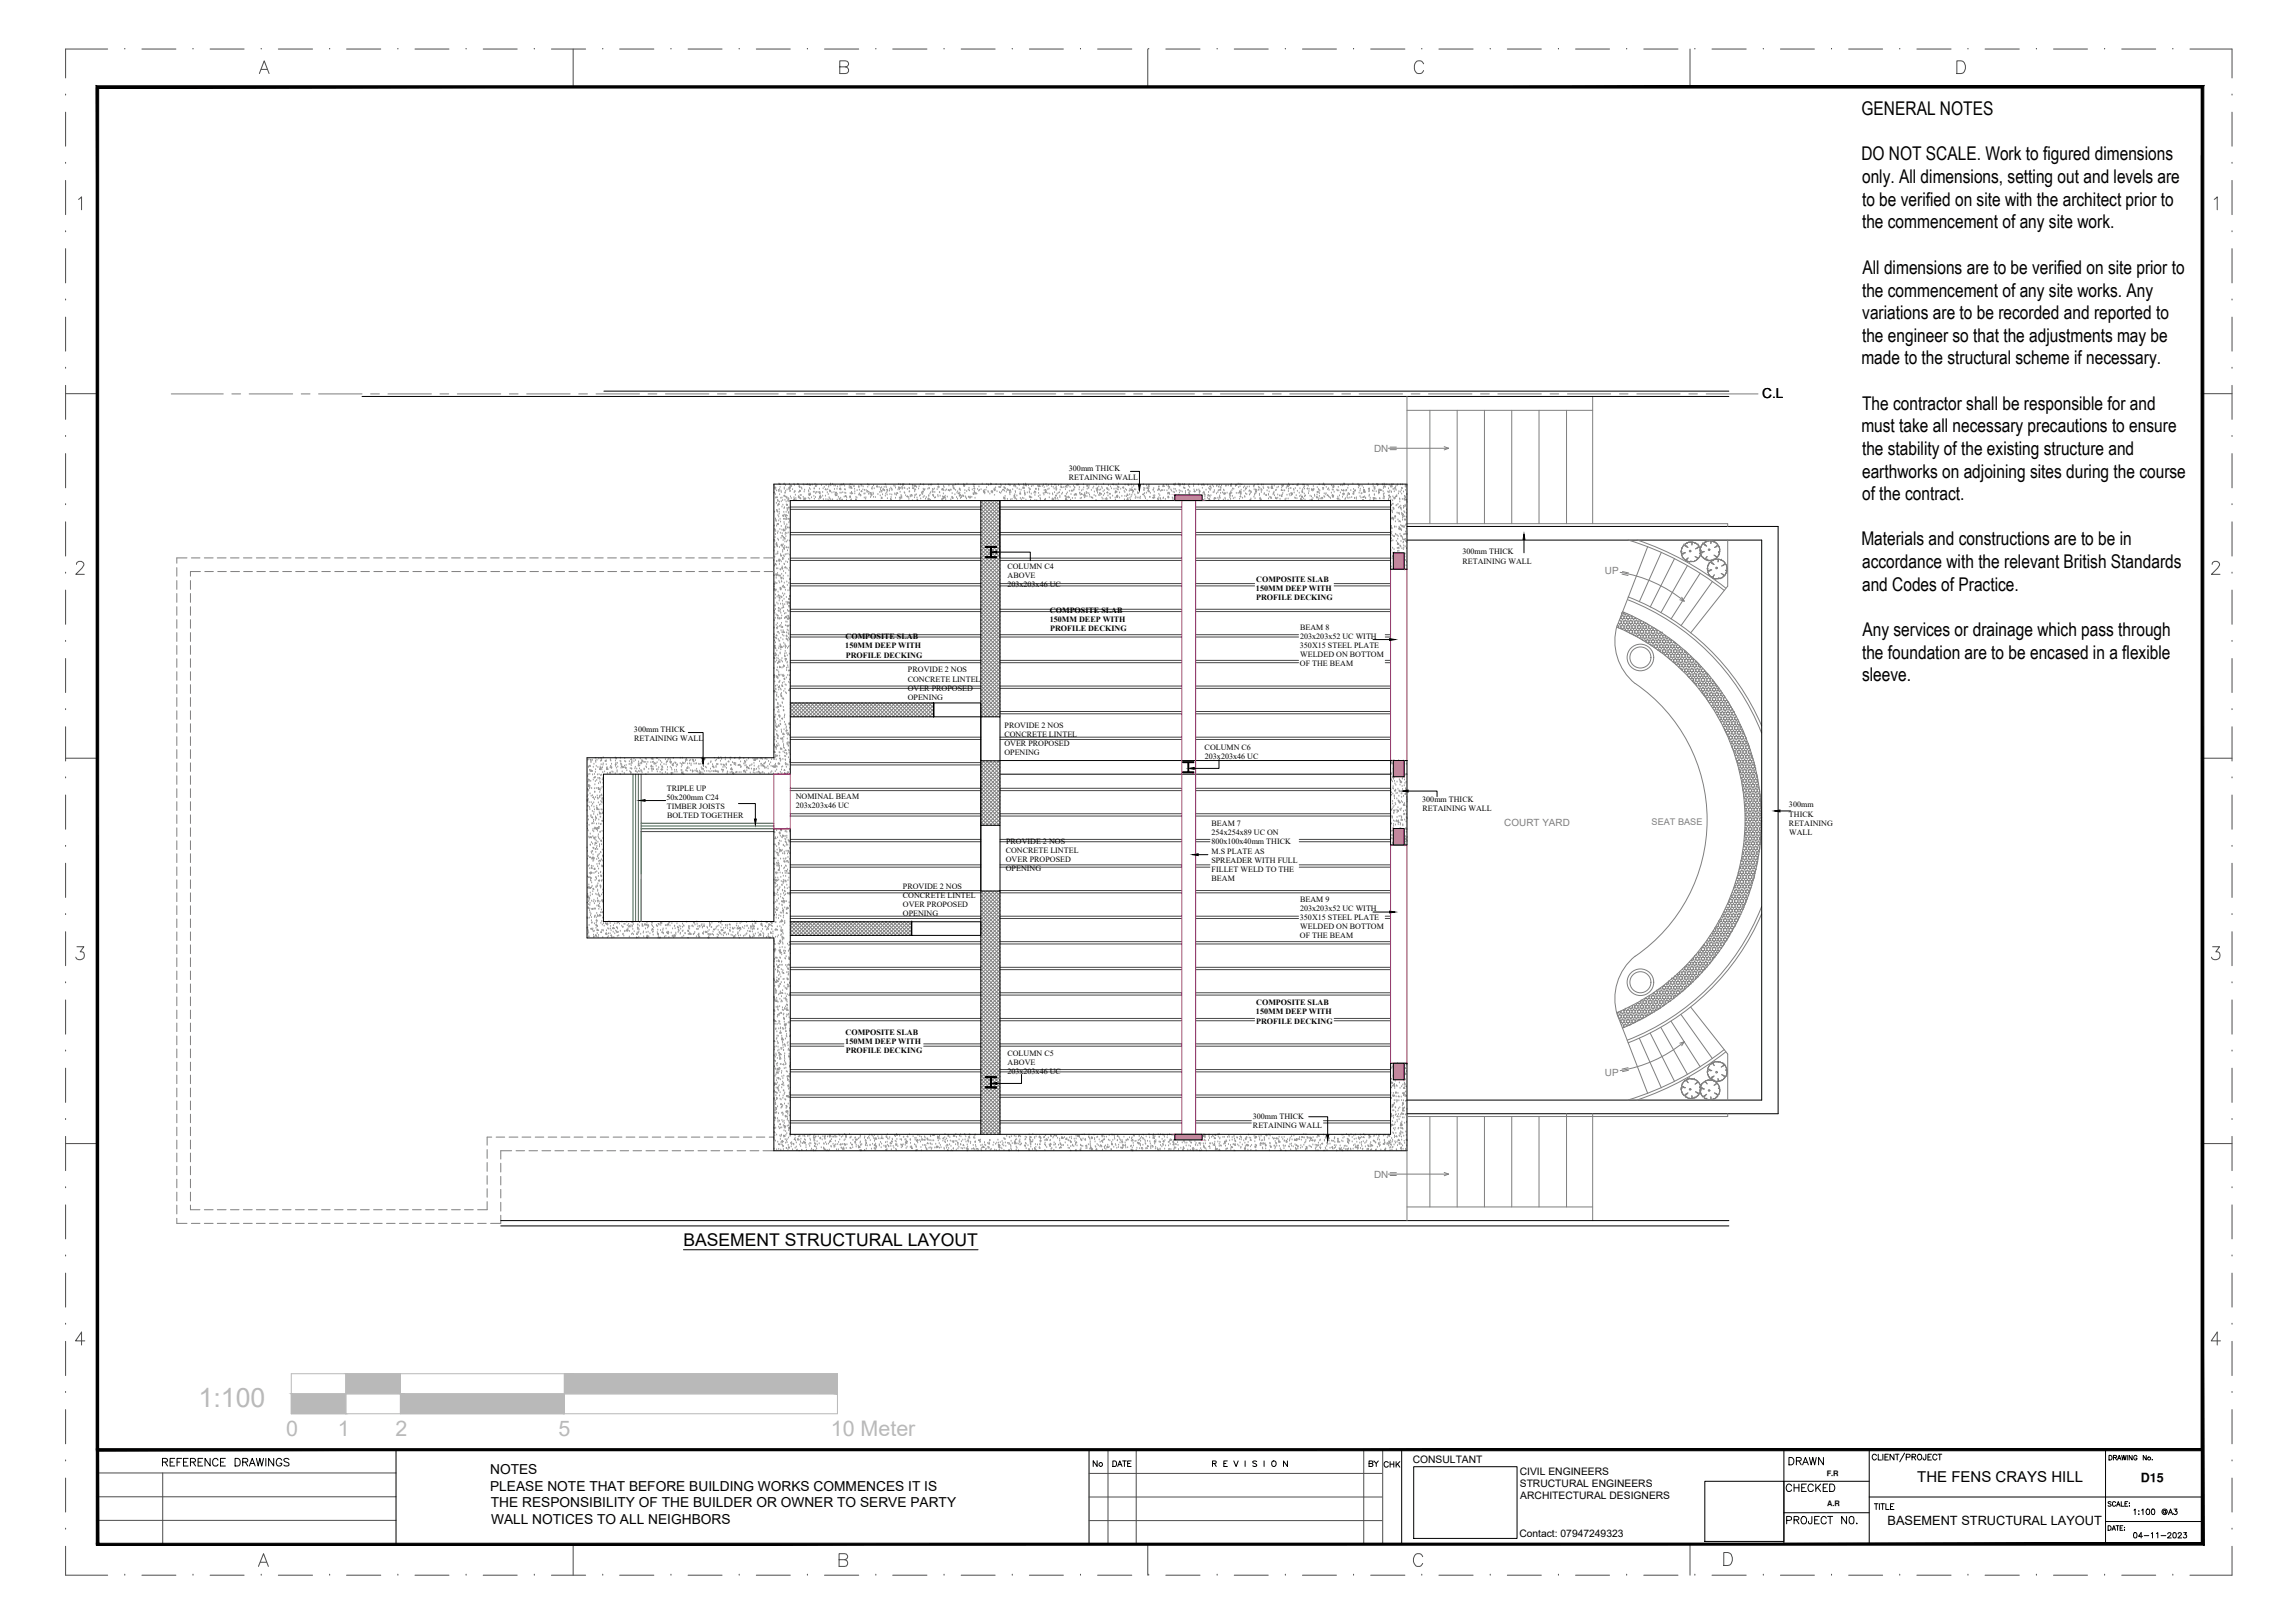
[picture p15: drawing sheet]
<svg xmlns="http://www.w3.org/2000/svg" width="420mm" height="297mm" viewBox="0 0 420 297" stroke-linecap="round" stroke-linejoin="round" font-family="sans-serif">
<defs><g id="words">
<text font-size="4.9" fill="#b9b9b9" x="36.4" y="257.6">1:100</text>
<text font-size="4.4" x="326" y="274.1">CHECKED</text>
<g font-size="4">
<text x="199.3" y="269.5">No</text>
<text x="249.8" y="269.5">BY</text>
<text x="252.6" y="269.9">CHK</text>
<text x="326.7" y="269.2">DRAWN</text>
</g>
<g font-size="3.9" fill="#b9b9b9">
<text x="52.4" y="262.8">0</text>
<text x="61.8" y="262.9">1</text>
<text x="72.4" y="262.8">2</text>
<text x="102.3" y="262.8">5</text>
<text x="152.1" y="262.8">10 Meter</text>
</g>
<g font-size="3.5">
<text x="340.8" y="21">GENERAL NOTES</text>
<text x="340.8" y="29.3">DO NOT SCALE. Work to figured dimensions</text>
<text x="340.9" y="33.4">only. All dimensions, setting out and levels are</text>
<text x="340.9" y="37.6">to be verified on site with the architect prior to</text>
<text x="340.9" y="41.8">the commencement of any site work.</text>
<text x="341" y="50.1">All dimensions are to be verified on site prior to</text>
<text x="340.9" y="54.3">the commencement of any site works. Any</text>
<text x="340.9" y="58.4">variations are to be recorded and reported to</text>
<text x="340.9" y="62.5">the engineer so that the adjustments may be</text>
<text x="340.8" y="66.7">made to the structural scheme if necessary.</text>
<text x="340.9" y="75">The contractor shall be responsible for and</text>
<text x="340.8" y="79.1">must take all necessary precautions to ensure</text>
<text x="340.9" y="83.3">the stability of the existing structure and</text>
<text x="340.9" y="87.4">earthworks on adjoining sites during the course</text>
<text x="340.9" y="91.6">of the contract.</text>
<text x="340.8" y="99.8">Materials and constructions are to be in</text>
<text x="340.9" y="104">accordance with the relevant British Standards</text>
<text x="340.9" y="108.2">and Codes of Practice.</text>
<text x="341" y="116.4">Any services or drainage which pass through</text>
<text x="340.9" y="120.6">the foundation are to be encased in a flexible</text>
<text x="340.9" y="124.7">sleeve.</text>
</g>
<text font-size="3.2" x="125.1" y="228">BASEMENT STRUCTURAL LAYOUT</text>
<text font-size="2.7" x="351" y="271.1">THE FENS CRAYS HILL</text>
<g font-size="2.5">
<text x="322.6" y="72.8">C.L</text>
<text x="89.7" y="269.8">NOTES</text>
<text x="89.7" y="272.8">PLEASE NOTE THAT BEFORE BUILDING WORKS COMMENCES IT IS</text>
<text x="89.9" y="275.8">THE RESPONSIBILITY OF THE BUILDER OR OWNER TO SERVE PARTY</text>
<text x="89.9" y="278.9">WALL NOTICES TO ALL NEIGHBORS</text>
</g>
<g font-size="2.3">
<text x="391.9" y="271.2">D15</text>
<text x="345.6" y="279.1">BASEMENT STRUCTURAL LAYOUT</text>
</g>
<g font-size="1.9">
<text x="258.6" y="267.8">CONSULTANT</text>
<text x="278.2" y="269.9">CIVIL ENGINEERS</text>
<text x="278.2" y="272.1">STRUCTURAL ENGINEERS</text>
<text x="278.3" y="274.4">ARCHITECTURAL DESIGNERS</text>
<text x="278.2" y="281.3">Contact: 07947249323</text>
</g>
<g font-size="1.8" fill="#7f7f7f">
<text x="251.6" y="82.6">DN</text>
<text x="293.8" y="105.1">UP</text>
<text x="275.4" y="151.1">COURT YARD</text>
<text x="293.8" y="196.9">UP</text>
<text x="251.6" y="215.6">DN</text>
</g>
<text font-size="1.7" fill="#7f7f7f" x="302.4" y="151">SEAT BASE</text>
<g font-size="1.5">
<text x="195.7" y="86.3">300mm THICK</text>
<text x="195.7" y="87.9">RETAINING WALL</text>
<text x="267.7" y="101.5">300mm THICK</text>
<text x="184.4" y="104.1">COLUMN C4</text>
<text x="184.4" y="107.4">203x203x46 UC</text>
<text x="184.5" y="105.7">ABOVE</text>
<text x="230" y="106.5">COMPOSITE SLAB</text>
<text x="267.7" y="103.2">RETAINING WALL</text>
<text x="192.2" y="113.9">150MM DEEP WITH</text>
<text x="192.2" y="112.2">COMPOSITE SLAB</text>
<text x="229.9" y="108.1">150MM DEEP WITH</text>
<text x="230" y="109.8">PROFILE DECKING</text>
<text x="154.8" y="118.7">150MM DEEP WITH</text>
<text x="154.8" y="117">COMPOSITE SLAB</text>
<text x="192.3" y="115.6">PROFILE DECKING</text>
<text x="238" y="118.6">350X15 STEEL PLATE</text>
<text x="238" y="115.2">BEAM 8</text>
<text x="238" y="116.9">203x203x52 UC WITH</text>
<text x="154.8" y="120.4">PROFILE DECKING</text>
<text x="166.2" y="124.8">CONCRETE LINTEL</text>
<text x="166.2" y="123.1">PROVIDE 2 NOS</text>
<text x="238" y="121.9">OF THE BEAM</text>
<text x="238" y="120.2">WELDED ON BOTTOM</text>
<text x="166.2" y="126.4">OVER PROPOSED</text>
<text x="166.2" y="128.1">OPENING</text>
<text x="116.1" y="133.9">300mm THICK</text>
<text x="116.1" y="135.6">RETAINING WALL</text>
<text x="183.9" y="134.9">CONCRETE LINTEL</text>
<text x="183.9" y="136.5">OVER PROPOSED</text>
<text x="183.9" y="133.2">PROVIDE 2 NOS</text>
<text x="220.5" y="137.2">COLUMN C6</text>
<text x="183.9" y="138.2">OPENING</text>
<text x="220.6" y="138.9">203x203x46 UC</text>
<text x="122" y="146.3">50x200mm C24</text>
<text x="122.1" y="144.7">TRIPLE UP</text>
<text x="122.1" y="148">TIMBER JOISTS</text>
<text x="122.1" y="149.7">BOLTED TOGETHER</text>
<text x="145.7" y="146.2">NOMINAL BEAM</text>
<text x="145.7" y="147.9">203x203x46 UC</text>
<text x="260.4" y="146.8">300mm THICK</text>
<text x="260.4" y="148.5">RETAINING WALL</text>
<text x="327.5" y="147.8">300mm</text>
<text x="327.5" y="149.5">THICK</text>
<text x="184.2" y="154.4">PROVIDE 2 NOS</text>
<text x="221.8" y="154.6">800x100x40mm THICK</text>
<text x="221.8" y="151.2">BEAM 7</text>
<text x="221.8" y="152.9">254x254x89 UC ON</text>
<text x="327.5" y="151.1">RETAINING</text>
<text x="327.6" y="152.8">WALL</text>
<text x="184.1" y="156.1">CONCRETE LINTEL</text>
<text x="184.1" y="157.7">OVER PROPOSED</text>
<text x="184.1" y="159.4">OPENING</text>
<text x="221.8" y="157.9">SPREADER WITH FULL</text>
<text x="221.8" y="156.2">M.S PLATE AS</text>
<text x="221.8" y="159.6">FILLET WELD TO THE</text>
<text x="221.8" y="161.2">BEAM</text>
<text x="165.3" y="162.6">PROVIDE 2 NOS</text>
<text x="165.3" y="164.3">CONCRETE LINTEL</text>
<text x="165.3" y="166">OVER PROPOSED</text>
<text x="165.3" y="167.6">OPENING</text>
<text x="238" y="165.1">BEAM 9</text>
<text x="238" y="166.8">203x203x52 UC WITH</text>
<text x="238" y="168.4">350X15 STEEL PLATE</text>
<text x="238" y="171.7">OF THE BEAM</text>
<text x="238" y="170.1">WELDED ON BOTTOM</text>
<text x="229.9" y="185.6">150MM DEEP WITH</text>
<text x="230" y="184">COMPOSITE SLAB</text>
<text x="154.8" y="191.1">150MM DEEP WITH</text>
<text x="154.8" y="189.4">COMPOSITE SLAB</text>
<text x="230" y="187.3">PROFILE DECKING</text>
<text x="154.8" y="192.7">PROFILE DECKING</text>
<text x="184.4" y="193.2">COLUMN C5</text>
<text x="184.4" y="196.6">203x203x46 UC</text>
<text x="184.5" y="194.9">ABOVE</text>
<text x="229.3" y="204.8">300mm THICK</text>
<text x="229.4" y="206.4">RETAINING WALL</text>
</g>
<g font-size="1.4">
<text x="334.4" y="270">F.R</text>
<text x="334.5" y="275.5">A.R</text>
</g>
</g></defs>
<!-- layer: 0 -->
<g fill="none" stroke="#000" stroke-width=".18">
<path d="M66.3 72.6h250.2M110.6 71.6h205.9M183.1 91.6v39.6M207 86.3h1.6v2.4M215.1 90.6h5v1h-5zM257.6 96.4h67.9v107.4h-67.9M257.6 98.8h64.9v102.5h-64.9M279 98.7v2.5M180.4 100h2v.2h-.9v1.7h.9v.2h-2v-.2h.9v-1.7h-.9zM182.5 101h6.1v1.6M251.4 117.1h3M255.1 101.2h2v3h-2z"/>
<path d="M126 134.1h2.7v4.7M144.7 131.2h26.2M144.7 128.7h26.2M170.9 131.2h.1M170.9 131.2v-2.5v2.5M170.9 128.7h8.7v2.5h-8.7zM170.9 128.7v2.5M179.6 131.2h3.5v8h-3.5zM179.6 139.2v11.8M216.5 139.4h2.1v.2h-1v1.7h1v.1h-2.1v-.1h1v-1.7h-1zM223.2 139v1.6h-4.6M254.6 139.2v15.4h3v-15.4h-74.5v11.8"/>
<path d="M255.1 139.2h2v3h-2zM118.1 146.5h3.8M135.2 147.1h3.1v2.8M179.6 151h3.5v12.1h-3.5zM183.1 141.7h71.5M219.4 156.4h1.7M255.1 151.6h2v3h-2zM257.8 144.8h5.3v1M325.9 148.4h2M141.7 168.7h-31.2v-27h34.2v-50.1h109.9v12.6h3v-15.6h-115.9v50.1h-34.2v33h34.2v38.9h115.9v-16h-3v13h-109.9v-55.9h-3v17M144.7 168.7h22.2v2.5M144.7 171.2h22.2"/>
<path d="M166.9 168.7h12.7v2.5h-12.7zM183.1 163.1v44.5M251.4 166.9h3M180.4 197.1h2v.1h-.9v1.7h.9v.2h-2v-.2h.9v-1.7h-.9zM187 196.6v1.7h-4.5M255.1 194.6h2v3h-2zM215.1 207.6h5v1h-5zM239.6 204.4h3.5v3.4M125.1 228.7h54M258.8 268.4h18.9v13.2h-18.9zM312.1 271.1h14.5v11h-14.5z"/>
</g>
<!-- layer: A-Door -->
<g fill="none" stroke="#7f7f7f" stroke-width=".18">
<path d="M257.6 75.1h34M257.6 72.6v16M261.8 75.1v20.7M266.8 75.1v20.7M271.8 75.1v20.7M276.8 75.1v20.7M281.8 75.1v20.7M286.8 75.1v20.7M291.6 72.6v23.2M179.6 97.2l3.5 3.5-3.5 3.5M179.6 92.8l1.1-1.2 2.3 2.3M179.6 92.1l.5-.5 2.9 3"/>
<path d="M179.6 91.8l3.4 3.5M179.6 92.5l3.4 3.4M179.6 93.1l3.4 3.5M179.6 93.8l3.4 3.5M179.6 94.4l3.4 3.6M179.6 95.1l3.4 3.5M179.6 95.8l3.4 3.5M179.6 96.5l3.5 3.5M179.6 97.8l3.5 3.5M179.6 98.5l3.5 3.5M179.6 99.2l3.5 3.5M179.6 99.9l3.5 3.4"/>
<path d="M181.4 91.6l1.6 1.6M181.4 91.6l-1.8 1.8M182.1 91.6l.9 .9M182.1 91.6l-2.5 2.5M183 99.4l-3.4 3.5M183 98.7l-3.4 3.5M183 98l-3.4 3.5M183 97.4l-3.4 3.4M183 96.7l-3.4 3.5M183 96l-3.4 3.5M183 95.3l-3.4 3.5M183 94.7l-3.4 3.4"/>
<path d="M183 94l-3.4 3.5M183 93.3l-3.4 3.5M183 92.7l-3.4 3.4M183 92l-3.4 3.5M183 91.9l-.3-.3-3.1 3.2M254.2 82h11M254.5 81.8h1.1M254.5 82.3h1.1M257.6 95.8h58.7v.6M264.4 81.7l.8 .3M265.2 82l-.8 .3M298.1 98.8a53.7 53.7 0 0 1 17.5 9.2"/>
<path d="M299.7 98.8a54.2 54.2 0 0 1 16.3 8.8M308.2 99.8v.1M308.3 99.7h.1M308.3 99.7l-.3 .4M310.3 99.4l-.5-.2-.1 .5v-.5h-.6l-.3 .3v-.1l-.3 .1 .2 .4 .3 .3-.7-.5M310.3 99.4l.6 .3M310.3 99.4h.1M310.9 99.7h.1M310.9 99.7l.2 .2-.7 .6 .7-.4 .2 .2v.3M311.8 99.5h.1M311.8 99.5l-.4 .6M312.1 99.2h.1"/>
<path d="M312.5 99.1h.1M312.5 99.1l.7-.1v.5l.1-.5 .5 .1 .4 .2v.1M312.5 99.1l-.2 .2v-.2l-.3 .2 .4 .6-.6-.4M312.7 99h.1M312.9 99h-.1M313.3 99h.1M313.6 99.1h.1M313.8 99.2h.1M313.8 99.1v.1M314.2 99.4h.1M314.2 99.4l.3 .3-.6 .5 .7-.3 .1 .3M316.3 98.8v8.5l-6.8 8.5"/>
<path d="M32.4 103.9v1.6M32.4 106.3v1.6M32.4 108.6v1.6M32.4 111v1.6M32.4 113.4v1.6M32.4 115.8v1.6M32.4 118.2v1.6M34.2 102.1h-1.8v1M34.9 106.3v1.6M34.9 108.6v1.6M34.9 111v1.6M34.9 113.4v1.6"/>
<path d="M34.9 115.8v1.6M34.9 118.2v1.6M35 102.1h1.6M36.7 104.6h-1.8v.9M37.4 102.1h1.6M37.5 104.6h1.6M39.8 102.1h1.6M39.9 104.6h1.5M42.2 102.1h1.6M42.2 104.6h1.6M44.6 102.1h1.5M44.6 104.6h1.6"/>
<path d="M46.9 102.1h1.6M47 104.6h1.6M49.3 102.1h1.6M49.4 104.6h1.6M51.7 102.1h1.6M51.8 104.6h1.6M54.1 102.1h1.6M54.1 104.6h1.6M56.5 102.1h1.6M56.5 104.6h1.6M58.8 102.1h1.6M58.9 104.6h1.6"/>
<path d="M61.2 102.1h1.6M61.3 104.6h1.6M63.6 102.1h1.6M63.7 104.6h1.6M66 102.1h1.6M66.1 104.6h1.5M68.4 102.1h1.6M68.4 104.6h1.6M70.8 102.1h1.5M70.8 104.6h1.6M73.1 102.1h1.6M73.2 104.6h1.6"/>
<path d="M75.5 102.1h1.6M75.6 104.6h1.6M77.9 102.1h1.6M78 104.6h1.5M80.3 102.1h1.6M80.3 104.6h1.6M82.7 102.1h1.6M82.7 104.6h1.6M85 102.1h1.6M85.1 104.6h1.6M87.4 102.1h1.6M87.5 104.6h1.6"/>
<path d="M89.8 102.1h1.6M89.9 104.6h1.6M92.2 102.1h1.6M92.2 104.6h1.6M94.6 102.1h1.6M94.6 104.6h1.6M97 102.1h1.5M97 104.6h1.6M99.3 102.1h1.6M99.4 104.6h1.6M101.7 102.1h1.6M101.8 104.6h1.6"/>
<path d="M104.1 102.1h1.6M104.2 104.6h1.5M106.5 102.1h1.6M106.5 104.6h1.6M108.9 102.1h1.5M108.9 104.6h1.6M111.2 102.1h1.6M111.3 104.6h1.6M113.6 102.1h1.6M113.7 104.6h1.6M116 102.1h1.6M116.1 104.6h1.5"/>
<path d="M118.4 102.1h1.6M118.4 104.6h1.6M120.8 102.1h1.6M120.8 104.6h1.6M123.1 102.1h1.6M123.2 104.6h1.6M125.5 102.1h1.6M125.6 104.6h1.6M127.9 102.1h1.6M128 104.6h1.6M130.3 102.1h1.6M130.4 104.6h1.5"/>
<path d="M132.7 102.1h1.6M132.7 104.6h1.6M135.1 102.1h1.5M135.1 104.6h1.6M137.4 102.1h1.6M137.5 104.6h1.6M139.8 102.1h1.9M139.9 104.6h1.8M179.6 103.9l3.5 3.5-3.5 3.6M179.6 100.5l3.5 3.5M179.6 101.2l3.5 3.5M179.6 101.9l3.5 3.5"/>
<path d="M179.6 102.5l3.5 3.5M179.6 103.2l3.5 3.5M179.6 104.6l3.5 3.5M179.6 105.2l3.5 3.6M179.6 105.9l3.5 3.5M179.6 106.6l3.5 3.5M179.6 107.3l3.5 3.4M179.6 108l3.5 3.4M179.6 108.6l3.5 3.5M179.6 109.3l3.5 3.5M179.6 110l3.5 3.5M179.6 110.6l3.5 3.5"/>
<path d="M179.6 111.3l3.5 3.5M179.6 112l3.5 3.5M179.6 112.6l3.5 3.6M179.6 113.3l3.5 3.5M179.6 114l3.5 3.5M179.6 114.7l3.5 3.5M179.6 115.4l3.5 3.4M179.6 116l3.5 3.5M179.6 116.7l3.5 3.5M179.6 117.4l3.5 3.5M179.6 118l3.5 3.5M179.6 118.7l3.5 3.5"/>
<path d="M179.6 119.4l3.5 3.5M183.1 119.6l-3.5 3.5M183.1 118.9l-3.5 3.5M183.1 118.2l-3.5 3.5M183.1 117.6l-3.5 3.4M183.1 116.9l-3.5 3.5M183.1 116.2l-3.5 3.5M183.1 115.5l-3.5 3.5M183.1 114.9l-3.5 3.5M183.1 114.2l-3.5 3.5M183.1 113.5l-3.5 3.5M183.1 112.9l-3.5 3.4"/>
<path d="M183.1 112.2l-3.5 3.5M183.1 111.5l-3.5 3.5M183.1 110.8l-3.5 3.5M183.1 110.2l-3.5 3.4M183.1 109.5l-3.5 3.4M183.1 108.8l-3.5 3.5M183.1 108.1l-3.5 3.5M183.1 106.8l-3.5 3.5M183.1 106.1l-3.5 3.5M183.1 105.5l-3.5 3.4M183.1 104.8l-3.5 3.4M183.1 104.1l-3.5 3.5"/>
<path d="M183.1 103.4l-3.5 3.5M183.1 102.7l-3.5 3.5M183.1 102.1l-3.5 3.4M183.1 101.4l-3.5 3.5M183.1 100l-3.5 3.5M255.6 103.2h1M296 114.8a38.2 38.2 0 0 1 23.5 35.3 38.2 38.2 0 0 1-23.5 35.2M296.1 114.4a10.1 10.1 0 0 0 4.7 11.7 30.2 30.2 0 0 1-1.4 48.9M296.1 114.5l.3 .1-.1 .2 .1 .2M296.4 113.6l.1-.1 .2 .2h.2l-.1 .2 .1 .2h-.2l-.2 .2-.2-.2M296.6 104.7a24.7 24.7 0 0 1 11.7 5.3M296.7 114.6h.2l.1-.3 .2 .3h.2l-.1 .2 .1 .2h-.2l-.2 .2-.1-.2h-.2l.1-.2z"/>
<path d="M296.7 112.8h.2l.1-.2 .2 .2h.2l-.1 .2 .1 .2h-.2l-.2 .3-.1-.3h-.2v-.3M296.9 112.4h.1M297 105.1l1.1 .2M297 111.9a41.3 41.3 0 0 1 25.5 38.2 41.3 41.3 0 0 1-25.5 38.1M297 104.6l1.1 .3M297.2 113.7h.2l.1-.2 .2 .2h.2l-.1 .2 .1 .2h-.2l-.2 .2-.1-.2h-.2l.1-.2zM297.3 112.1l-.1 .3h.2l.1 .2 .2-.2h.2M297.4 115.4l.1-.2 .2 .2h.2l-.1 .2M297.7 114.6h.2l.2-.3 .1 .3h.2l-.1 .2 .1 .2h-.2l-.1 .2-.2-.2h-.2l.1-.2zM297.7 112.8h.2l.2-.2 .1 .2h.2l-.1 .2 .1 .2h-.2l-.1 .3-.2-.3h-.2l.1-.2zM298.1 109.8a43.2 43.2 0 0 1 24.4 24.3M298.1 109.2a43.8 43.8 0 0 1 24.4 23.6"/>
<path d="M298.2 113.7h.2l.2-.2 .1 .2h.2l-.1 .2 .1 .2h-.2l-.1 .2-.2-.2h-.2l.1-.2zM298.2 115.8l.1-.1-.1-.3h.2l.2-.2 .1 .2h.2l-.1 .3 .1 .2-.3 .1M298.4 115.9l.1 .1M298.7 114.6h.2l.2-.3 .1 .3h.3l-.2 .2 .2 .2h-.3l-.1 .2-.2-.2h-.2l.1-.2zM298.9 112.8h-.2l.1 .2-.1 .2h.2l.2 .3 .1-.3h.3l-.2-.2M299 116.2l.1-.1 .1 .2h.3l-.1 .1M299.2 115.4h.3l.1-.2 .1 .2h.3l-.2 .3 .2 .2h-.3l-.1 .2-.1-.2h-.3l.1-.2zM299.2 113.7h.3l.1-.2 .1 .2h.3l-.2 .2 .2 .2h-.3l-.1 .2-.1-.2h-.3l.1-.2zM299.7 114.6h.3l.1-.3 .1 .3h.3l-.2 .2 .2 .2h-.3l-.1 .2-.1-.2h-.3l.1-.2zM299.7 113.2h.1M299.8 116.6l-.1-.3h.3l.1-.2 .1 .2h.3l-.2 .2 .2 .3h-.3M300 113.4h.1"/>
<path d="M300.2 115.4h.3l.1-.2 .1 .2h.3l-.2 .3 .2 .2h-.3l-.1 .2-.1-.2h-.3l.1-.2zM300.5 113.6l-.3 .1 .1 .2-.1 .2h.3l.1 .2 .1-.2h.3l-.1-.3M300.6 117.1v-.1l.1 .1M300.7 116.3h.3l.1-.2 .1 .2h.3l-.1 .2 .1 .3h-.3l-.1 .2-.1-.2h-.3l.1-.3zM300.7 114.6h.3l.1-.3 .1 .3h.3l-.1 .2 .1 .2h-.3l-.1 .2-.1-.2h-.3l.1-.2zM300.8 117.2h.2l-.1 .1M301.2 115.4h.3l.1-.2 .1 .2h.3l-.1 .3 .1 .2h-.3l-.1 .2-.1-.2h-.3l.2-.2zM301.3 114l-.1 .1h.2M301.3 117.5l-.1-.3h.3l.1-.2 .1 .2h.3l-.1 .2 .1 .2h-.3v.1M301.5 117.6h.1M301.5 114.2l.1 .1 .1-.1M301.7 100l-5.6 14.4"/>
<path d="M301.7 116.3h.3l.1-.2 .1 .2h.3l-.1 .2 .1 .3h-.3l-.1 .2-.1-.2h-.3l.2-.3zM302 118l.1-.1 .1 .2h.3l-.1 .1M302.1 114.5l-.4 .1 .2 .2-.2 .2h.3l.1 .2 .1-.2h.3l-.1-.3M302.2 117.2h.3l.1-.2 .2 .2h.2l-.1 .2 .1 .2h-.2l-.2 .3-.1-.3h-.3l.2-.2zM302.2 115.4h.3l.1-.2 .2 .2h.2l-.1 .3 .1 .2h-.2l-.2 .2-.1-.2h-.3l.2-.2zM302.8 116.3h.2l.1-.2 .2 .2h.2l-.1 .2 .1 .3h-.2l-.2 .2-.1-.2h-.2l.1-.3zM302.8 118.4l.1-.1-.1-.2h.2l.1-.2 .2 .2h.2l-.1 .2 .1 .2h-.2l-.2 .2-.1-.2h-.2M302.8 114.9v.1h.1M303.1 115.1h.1M303.3 117.2h.2l.1-.2 .2 .2h.2l-.1 .2 .1 .2h-.2l-.2 .3-.1-.3h-.2l.1-.2zM303.5 119h.1M303.5 119l.1-.3 .2 .3h.2l-.1 .2 .1 .1"/>
<path d="M303.6 115.4h-.3l.1 .3-.1 .2h.2l.1 .2 .2-.2h.2l-.1-.3M303.8 118.1h.2l.2-.2 .1 .2h.2l-.1 .2 .1 .2h-.2l-.1 .2-.2-.2h-.2l.1-.2zM303.8 116.3h.2l.2-.2 .1 .2h.2l-.1 .2 .1 .3h-.2l-.1 .2-.2-.2h-.2l.1-.3zM304.2 101.1l-4.1 9M304.3 115.9h.1M304.3 119h.2l.2-.3 .1 .3h.2l-.1 .2 .1 .2h-.2l-.1 .2-.2-.2h-.2l.1-.2zM304.3 117.2h.2l.2-.2 .1 .2h.2l-.1 .2 .1 .2h-.2l-.1 .3-.2-.3h-.2l.1-.2zM304.8 118.1h.2l.2-.2 .1 .2h.2l-.1 .2 .1 .2h-.2l-.1 .2-.2-.2h-.2l.1-.2zM305 116.3h-.2l.1 .2-.1 .3h.2l.2 .2 .1-.2h.2M305.3 119h.2l.2-.3 .1 .3h.3l-.2 .2 .2 .2h-.3l-.1 .2-.2-.2h-.2l.1-.2zM305.3 117.2h.2l.2-.2 .1 .2h.3l-.2 .2 .2 .2h-.3l-.1 .3-.2-.3h-.2l.1-.2zM305.8 119.8h.3l.1-.2 .1 .2h.3l-.2 .3 .2 .2h-.3l-.1 .2-.1-.2h-.3l.1-.2z"/>
<path d="M305.8 118.1h.3l.1-.2 .1 .2h.3l-.2 .2 .2 .2h-.3l-.1 .2-.1-.2h-.3l.1-.2zM306.3 119h.3l.1-.3 .1 .3h.3l-.2 .2 .2 .2h-.3l-.1 .2-.1-.2h-.3l.1-.2zM306.4 117.4l-.1 .2h.3l.1 .3 .1-.2M306.6 102.2l-4.5 8.9M306.8 119.8h.3l.1-.2 .1 .2h.3l-.1 .3 .1 .2h-.3l-.1 .2-.1-.2h-.3l.1-.2zM307.2 117.9l-.4 .2 .1 .2-.1 .2h.3l.1 .2 .1-.2h.3l-.1-.3M307.3 119h.3l.1-.3 .1 .3h.3l-.1 .2 .1 .2h-.3l-.1 .2-.1-.2h-.3l.2-.2zM307.8 101v.2l.2 .1 .6-.1-.8 .3 .3 .7 .5 .4 .2-.2M307.8 101h.1M307.8 119.8h.3l.1-.2 .1 .2h.3l-.1 .3 .1 .2h-.3l-.1 .2-.1-.2h-.3l.2-.2zM307.9 109.3l.4 .7-.8-.2M308 101.7v.1"/>
<path d="M308 101.9h.1M308 100.1l-.1 .2-.1 .7M308 100.1h.1M308.4 119l.1 .2-.2 .2h.3l.1 .2 .1-.2M308.8 102.4h.1M308.8 102.4l.3-.3-.4 .5 .4 .2M308.9 103.5l-4.8 8.6M309.2 119.7l-.4 .1 .2 .3-.2 .2h.3l.1 .2 .2-.2h.2l-.1-.3M309.2 102.7l-.1 .1M309.6 102.8h.1M310.8 102.2h.1M310.8 102.2l-.5-.3 .5 .5-.7 .4h-.9"/>
<path d="M311.1 100.1v.1M311.2 100.7l.2 .1h-.1v.3l.7-.1-.7 .3M311.2 100.2h.1M311.2 100.7h.1M311.3 100.6h.1M311.3 104.9l-5.4 8.4M311.3 100.6l-.1 .1M311.3 101.5v.1M311.3 101.3h.1M311.3 101.3v.5l-.5 .4M311.3 101.3l.1 .4 .5 .5M311.3 101.2v.1"/>
<path d="M311.3 101.3h-.2h.2M311.4 100.9h.1M311.4 100.9l-.1 .3M311.4 100.1l-.1 .2 .1 .6M311.4 100.1h.1M311.9 102.2h.1M311.9 102.2l.2 .1 .4-.4-.3 .5 .2 .1M312.4 102.5h.1M312.4 102.5h.2M312.5 104h.1M312.5 104l.2 .1M312.6 102.5h.1"/>
<path d="M312.7 102.5h.1M312.7 102.5h.9M312.7 104.1l-.1 .3 .8-.1-.7 .3v.5l.5 .4 .2 .2 .2-.1 .2-.4-.3 .5 .6 .3 .5-.1M312.9 103.1h.1M312.9 103.1l-.3 .9M313.5 106.4l-5.8 8.1M313.5 102.5l-.2 .2 .2 .3 .3 .3-.7-.5-.2 .3M313.6 102.5h.1M313.7 102.5h-.1M313.7 102.5l-.1 .1M313.8 102.4h.1M313.8 102.4l-.1 .1"/>
<path d="M313.9 102.4l.6-.1v.5l.1-.5 .6 .2M313.9 102.4l-.3 .2M313.9 102.4h-.1M314.2 102.2h.1M314.2 102.3l-.1 .1M314.3 102h.1M314.3 102l-.3 .4M314.4 102.3v.1M314.6 105.9h.1M314.7 100.2h.1M314.7 105.9h.1M314.7 100.2l.2 .3a.39 .39 0 0 1-.3 .5l.2 .2-.4 .8-.6-.4 .5 .4"/>
<path d="M314.8 100.3h.1M315.2 102.5h.1M315.2 102.5l.6 .5-.6 .6 .7-.4 .1 .2 .2 .6v.4h-.2M315.2 102.5l-.1 .1M315.9 105h.1M315.9 105l-.2 .4-.6-.5 .5 .6-.3 .2-.7 .2M316 104.4h.1v.2M316.1 104.6l-.2 .4M316.1 104.6h.1M316.2 103.8v.1M32.4 120.6v1.5M32.4 122.9v1.6"/>
<path d="M32.4 125.3v1.6M32.4 127.7v1.6M32.4 130.1v1.6M32.4 132.5v1.5M32.4 134.8v1.6M32.4 137.2v1.6M32.4 139.6v1.6M34.9 120.6v1.5M34.9 122.9v1.6M34.9 125.3v1.6M34.9 127.7v1.6M34.9 130.1v1.6"/>
<path d="M34.9 132.5v1.5M34.9 134.8v1.6M34.9 137.2v1.6M34.9 139.6v1.6M144.7 129l.3-.3 2.6 2.5M144.7 128.9l2.2 2.3M144.7 129.6l1.5 1.6M144.7 130.3l.9 .9M144.7 131l.2 .2M145.7 128.7l-1 1M145.7 128.7l2.5 2.5M146.3 128.7l-1.6 1.6"/>
<path d="M146.4 128.7l2.5 2.5M147 128.7l-2.3 2.3M147.1 128.7l2.5 2.5M147.7 128.7l-2.5 2.5M147.8 128.7l2.5 2.5M148.4 128.7l-2.5 2.5M148.4 128.7l2.5 2.5M149 128.7l-2.5 2.5M149.1 128.7l2.5 2.5M149.7 128.7l-2.5 2.5M149.8 128.7l2.5 2.5M150.4 128.7l-2.5 2.5"/>
<path d="M150.4 128.7l2.6 2.5M151.1 128.7l-2.5 2.5M151.1 128.7l2.5 2.5M151.8 128.7l-2.5 2.5M151.8 128.7l2.5 2.5M152.4 128.7l-2.5 2.5M152.5 128.7l2.5 2.5M153.1 128.7l-2.5 2.5M153.1 128.7l2.5 2.5M153.7 128.7l-2.5 2.5M153.8 128.7l2.5 2.5M154.4 128.7l-2.5 2.5"/>
<path d="M154.5 128.7l2.5 2.5M155.1 128.7l-2.5 2.5M155.2 128.7l2.5 2.5M155.8 128.7l-2.5 2.5M155.9 128.7l2.5 2.5M156.4 128.7l-2.4 2.5M156.5 128.7l2.5 2.5M157.1 128.7l-2.5 2.5M157.2 128.7l2.5 2.5M157.8 128.7l-2.5 2.5M157.8 128.7l2.6 2.5M158.5 128.7l-2.5 2.5"/>
<path d="M158.5 128.7l2.5 2.5M159.2 128.7l-2.5 2.5M159.2 128.7l2.5 2.5M159.8 128.7l-2.5 2.5M159.9 128.7l2.5 2.5M160.5 128.7l-2.5 2.5M160.6 128.7l2.5 2.5M161.1 128.7l-2.4 2.5M161.2 128.7l2.5 2.5M161.8 128.7l-2.5 2.5M161.9 128.7l2.5 2.5M162.5 128.7l-2.5 2.5"/>
<path d="M162.6 128.7l2.5 2.5M163.2 128.7l-2.5 2.5M163.3 128.7l2.5 2.5M163.4 131.2l2.5-2.5 2.5 2.5M163.9 128.7l-2.5 2.5M163.9 128.7l2.5 2.5M164.5 128.7l-2.5 2.5M164.6 128.7l2.5 2.5M165.2 128.7l-2.5 2.5M165.3 128.7l2.5 2.5M166.6 128.7l-2.5 2.5M166.6 128.7l2.5 2.5"/>
<path d="M167.2 128.7l-2.5 2.5M167.3 128.7l2.5 2.5M167.9 128.7l-2.5 2.5M168 128.7l2.5 2.5M168.6 128.7l-2.5 2.5M168.6 128.7l2.3 2.2M169.2 128.7l-2.5 2.5M169.3 128.7l1.6 1.6M169.9 128.7l-2.5 2.5M170 128.7l.9 .9M170.6 128.7l-2.5 2.5M170.7 128.7l.2 .2"/>
<path d="M170.9 131.1l-.1 .1M170.9 130.4l-.8 .8M170.9 129.7l-1.5 1.5M170.9 129l-2.1 2.2M179.6 139.2h.1M179.6 120.1l3.5 3.5M179.6 120.7l3.5 3.5M179.6 121.4l3.5 3.5M179.6 122.1l3.5 3.5M179.6 122.8l3.5 3.4M179.6 123.4l3.5 3.5M179.6 124.1l3.5 3.5"/>
<path d="M179.6 124.8l3.5 3.5M179.6 125.5l3.5 3.4M179.6 126.1l3.5 3.5M179.6 126.8l3.5 3.5M179.6 127.5l3.5 3.5M179.6 128.1l3 3.1M179.6 128.8l2.3 2.4M179.6 129.5l1.7 1.7M179.6 130.2l1 1M179.6 130.9l.3 .3M179.6 139.6l3.5 3.5M179.9 139.2l3.2 3.2"/>
<path d="M180.2 139.2l-.6 .7M180.6 139.2l2.5 2.5M180.9 139.2l-1.3 1.4M181.3 139.2l1.8 1.9M181.6 139.2l-2 2.1M181.9 139.2l1.2 1.2M182.2 139.2l-2.6 2.7M182.6 139.2l.5 .5M182.9 139.2l-3.3 3.4M183.1 131l-.2 .2M183.1 130.3l-.9 .9M183.1 129.7l-1.5 1.5"/>
<path d="M183.1 129l-2.2 2.2M183.1 128.4l-2.9 2.8M183.1 127.7l-3.5 3.4M183.1 127l-3.5 3.5M183.1 126.3l-3.5 3.5M183.1 125.6l-3.5 3.5M183.1 125l-3.5 3.4M183.1 124.3l-3.5 3.5M183.1 123.6l-3.5 3.5M183.1 122.9l-3.5 3.5M183.1 122.3l-3.5 3.5M183.1 121.6l-3.5 3.5"/>
<path d="M183.1 120.9l-3.5 3.5M183.1 120.3l-3.5 3.4M183.1 139.8l-3.5 3.5M304.9 120l-.1-.2h.2l.2-.2 .1 .2h.2l-.1 .3 .1 .2h-.2M305.6 120.6l.1-.1 .1 .2h.3l-.1 .2M306.3 120.7h.3l.1-.2 .1 .2h.3l-.2 .2 .2 .3h-.3l-.1 .2-.1-.2h-.3l.1-.3zM306.9 121.7l-.1-.1h.3l.1-.2 .1 .2h.3l-.1 .2 .1 .2-.3 .1M307.3 120.7h.3l.1-.2 .1 .2h.3l-.1 .2 .1 .3h-.3l-.1 .2-.1-.2h-.3l.2-.3zM307.6 122.4l.1-.1 .1 .2h.3l-.1 .2M307.8 121.6h.3l.1-.2 .1 .2h.3l-.1 .2 .1 .2h-.3l-.1 .3-.1-.3h-.3l.2-.2zM308.3 122.5h.3l.1-.2 .1 .2h.3l-.1 .2 .1 .2h-.3l-.1 .2-.1-.2h-.3l.2-.2zM308.3 120.7h.3l.1-.2 .1 .2h.3l-.1 .2 .1 .3h-.3l-.1 .2-.1-.2h-.3l.2-.3z"/>
<path d="M308.8 121.6h.3l.1-.2 .2 .2h.2l-.1 .2 .1 .2h-.2l-.2 .3-.1-.3h-.3l.2-.2zM308.9 123.7l-.1-.3h.3l.1-.3 .2 .3h.2l-.1 .2 .1 .2h-.2l-.2 .2-.2-.2M309.4 122.5h.2l.1-.2 .2 .2h.2l-.1 .2 .1 .2h-.2l-.2 .2-.1-.2h-.2l.1-.2zM309.4 120.7h.2l.1-.2 .2 .2h.2l-.1 .2 .1 .3h-.2l-.2 .2-.1-.2h-.2l.1-.3zM309.4 124.2h.2l.1-.2 .2 .2h.2l-.1 .2 .1 .3h-.2M309.9 124.7h.1M309.9 123.4h.2l.1-.3 .2 .3h.2l-.1 .2 .1 .2h-.2l-.2 .2-.1-.2h-.2l.1-.2zM309.9 121.6h.2l.1-.2 .2 .2h.2l-.1 .2 .1 .2h-.2l-.2 .3-.1-.3h-.2l.1-.2zM310.2 125.1v-.2l.2 .2h.2l-.1 .2 .1 .2M310.4 124.2h.2l.2-.2 .1 .2h.2l-.1 .2 .1 .3h-.2l-.1 .2-.2-.2h-.2l.1-.3zM310.4 122.5h.2l.2-.2 .1 .2h.2l-.1 .2 .1 .2h-.2l-.1 .2-.2-.2h-.2l.1-.2zM310.5 121l-.1 .2h.2l.2 .2v-.1"/>
<path d="M310.9 125.1h.2l.2-.2 .1 .2h.2l-.1 .2 .1 .2h-.2l-.1 .3-.2-.3h-.2l.1-.2zM310.9 123.4h.2l.2-.3 .1 .3h.2l-.1 .2 .1 .2h-.2l-.1 .2-.2-.2h-.2l.1-.2zM311 126h.1v.1M311.1 121.6h-.2l.1 .2-.1 .2h.2l.2 .3 .2-.3M311.4 126h.2l.2-.2 .1 .2h.3l-.2 .2 .2 .2h-.3l-.1 .2-.2-.2h-.2l.1-.2zM311.4 124.2h.2l.2-.2 .1 .2h.3l-.2 .2 .2 .3h-.3l-.1 .2-.2-.2h-.2l.1-.3zM311.6 126.9h.1M311.8 122.3l-.2 .2h-.2l.1 .2-.1 .2h.2l.2 .2 .1-.2h.3l-.1-.3M311.9 125.1h.3l.1-.2 .1 .2h.3l-.2 .2 .2 .2h-.3l-.1 .3-.1-.3h-.3l.1-.2zM311.9 123.4h.3l.1-.3 .1 .3h.3l-.2 .2 .2 .2h-.3l-.1 .2-.1-.2h-.3l.1-.2zM311.9 127.3l.1-.2-.1-.2h.3l.1-.3 .1 .3h.3l-.2 .2 .2 .2h-.3l-.1 .2-.1-.2h-.2M312.4 126h.3l.1-.2 .1 .2h.3l-.2 .2 .2 .2h-.3l-.1 .2-.1-.2h-.3l.1-.2z"/>
<path d="M312.4 124.2h.3l.1-.2 .1 .2h.3l-.2 .2 .2 .3h-.3l-.1 .2-.1-.2h-.3l.1-.3zM312.5 128l-.1-.3h.3l.1-.2 .1 .2h.3l-.2 .3 .2 .2h-.3l-.1 .2-.2-.2M312.9 126.9h.3l.1-.3 .1 .3h.3l-.2 .2 .2 .2h-.3l-.1 .2-.1-.2h-.3l.1-.2zM312.9 125.1h.3l.1-.2 .1 .2h.3l-.2 .2 .2 .2h-.3l-.1 .3-.1-.3h-.3l.1-.2zM313 128.7l.2-.1 .1-.2 .1 .2h.3l-.2 .2 .2 .3h-.3l-.1 .1M313 123.7v.1M313.4 127.7h.3l.1-.2 .1 .2h.3l-.1 .3 .1 .2h-.3l-.1 .2-.1-.2h-.3l.1-.2zM313.4 126h.3l.1-.2 .1 .2h.3l-.1 .2 .1 .2h-.3l-.1 .2-.1-.2h-.3l.1-.2zM313.5 129.5h.2l.1-.2 .1 .2h.3l-.1 .2 .1 .2h-.3v.2M313.5 124.4l-.1 .3h.3l.1 .2v-.1M313.9 128.6h.3l.1-.2 .1 .2h.3l-.1 .2 .1 .3h-.3l-.1 .2-.1-.2h-.3l.2-.3zM313.9 126.9h.3l.1-.3 .1 .3h.3l-.1 .2 .1 .2h-.3l-.1 .2-.1-.2h-.3l.2-.2z"/>
<path d="M314.1 130.4l.2-.2 .1 .2h.3l-.1 .2 .1 .2h-.3v.1M314.1 125.1h-.2l.2 .2-.2 .2h.3l.1 .3 .1-.2M314.4 129.5h.3l.1-.2 .1 .2h.3l-.1 .2 .1 .2h-.3l-.1 .3-.1-.3h-.3l.2-.2zM314.4 127.7h.3l.1-.2 .1 .2h.3l-.1 .3 .1 .2h-.3l-.1 .2-.1-.2h-.3l.2-.2zM314.6 131.3l.2-.3 .1 .3h.3l-.1 .2 .1 .2h-.3v.1M314.7 125.9l-.3 .1 .2 .2-.2 .2h.3l.1 .2 .3-.2M314.9 130.4h.3l.1-.2 .2 .2h.2l-.1 .2 .1 .2h-.2l-.2 .2-.1-.2h-.3l.2-.2zM314.9 128.6h.3l.1-.2 .2 .2h.2l-.1 .2 .1 .3h-.2l-.2 .2-.1-.2h-.3l.2-.3zM315 132.1h.2l.1-.2 .2 .2h.2l-.1 .3 .1 .2h-.2l-.1 .2M315.3 126.7l-.4 .2 .2 .2-.2 .2h.3l.1 .2 .2-.2h.2M315.5 131.3h.2l.1-.3 .2 .3h.2l-.1 .2 .1 .2h-.2l-.2 .2-.1-.2h-.2l.1-.2zM315.5 129.5h.2l.1-.2 .2 .2h.2l-.1 .2 .1 .2h-.2l-.2 .3-.1-.3h-.2l.1-.2z"/>
<path d="M315.5 133h.2l.1-.2 .2 .2h.2l-.1 .2 .1 .3h-.2l-.2 .2-.1-.2M315.7 133.5h.1M315.8 127.6l-.1 .1h-.2l.1 .3-.1 .2h.2l.1 .2 .2-.2h.2M316 132.1h.2l.1-.2 .2 .2h.2l-.1 .3 .1 .2h-.2l-.2 .2-.1-.2h-.2l.1-.2zM316 130.4h.2l.1-.2 .2 .2h.2l-.1 .2 .1 .2h-.2l-.2 .2-.1-.2h-.2l.1-.2zM316 134.2v-.3h.2l.1-.2 .2 .2h.2l-.1 .2 .1 .2h-.2l-.2 .3-.2-.3M316.3 128.4l-.1 .2h-.2l.1 .2-.1 .3h.2l.1 .2 .2-.2h.2l-.1-.3M316.4 128.4l.1 .2M316.5 134.8h.2l.2-.2 .1 .2h.2l-.1 .2 .1 .2h-.2l-.1 .2-.2-.2h-.2l.1-.2zM316.5 133h.2l.2-.2 .1 .2h.2l-.1 .2 .1 .3h-.2l-.1 .2-.2-.2h-.2l.1-.3zM316.5 131.3h.2l.2-.3 .1 .3h.2l-.1 .2 .1 .2h-.2l-.1 .2-.2-.2h-.2l.1-.2zM316.5 128.6h.1"/>
<path d="M316.7 135.7h.1M317 135.7h.2l.2-.3 .1 .3h.2l-.1 .2 .1 .2h-.2l-.1 .2-.2-.2h-.2l.1-.2zM317 133.9h.2l.2-.2 .1 .2h.2l-.1 .2 .1 .2h-.2l-.1 .3-.2-.3h-.2l.1-.2zM317 132.1h.2l.2-.2 .1 .2h.2l-.1 .3 .1 .2h-.2l-.1 .2-.2-.2h-.2l.1-.2zM317 136.5h.2l-.1 .3 .1 .2M317 129.5l-.1-.2-.2 .2h-.2l.1 .2-.1 .2h.2l.2 .3 .1-.3h.2l-.1-.2M317.3 137.3l.1-.1 .1 .2h.2l-.1 .2 .1 .2h-.2M317.5 130.4h.1M317.5 136.5h.2l.2-.2 .1 .2h.2l-.1 .2 .1 .3h-.2l-.1 .2-.2-.2h-.2l.1-.3zM317.5 134.8h.2l.2-.2 .1 .2h.2l-.1 .2 .1 .2h-.2l-.1 .2-.2-.2h-.2l.1-.2zM317.5 133h.2l.2-.2 .1 .2h.2l-.1 .2 .1 .3h-.2l-.1 .2-.2-.2h-.2l.1-.3zM317.5 130.4l-.1-.2-.2 .2h-.2l.1 .2-.1 .2h.2l.2 .2 .1-.2h.2"/>
<path d="M317.7 138.3l.2-.2 .1 .2h.2l-.1 .2 .1 .2h-.2l-.2 .2M317.9 131.1l-.2 .2h-.2l.1 .2-.1 .2h.2l.2 .2 .1-.2h.2M318 137.4h.2l.2-.2 .1 .2h.3l-.2 .2 .2 .2h-.3l-.1 .3-.2-.3h-.2l.1-.2zM318 135.7h.2l.2-.3 .1 .3h.3l-.2 .2 .2 .2h-.3l-.1 .2-.2-.2h-.2l.1-.2zM318 133.9h.2l.2-.2 .1 .2h.3l-.2 .2 .2 .2h-.3l-.1 .3-.2-.3h-.2l.1-.2zM318 139.6l.1-.2-.1-.2h.2l.2-.3 .1 .3h.3l-.2 .2 .2 .2h-.3l-.1 .2-.2-.2h-.1M318.3 132l-.3 .1 .1 .3-.1 .2h.2l.2 .2 .2-.2M318.5 138.3h.3l.1-.2 .1 .2h.3l-.2 .2 .2 .2h-.3l-.1 .2-.1-.2h-.3l.1-.2zM318.5 136.5h.3l.1-.2 .1 .2h.3l-.2 .2 .2 .3h-.3l-.1 .2-.1-.2h-.3l.1-.3zM318.5 134.8h.3l.1-.2 .1 .2h.3l-.2 .2 .2 .2h-.3l-.1 .2-.1-.2h-.3l.1-.2zM318.8 133h-.3l.1 .2-.1 .3h.3l.1 .2 .1-.2M319 139.2h.3l.1-.3 .1 .3h.3l-.2 .2 .2 .2h-.3l-.1 .2-.1-.2h-.3l.1-.2z"/>
<path d="M319 137.4h.3l.1-.2 .1 .2h.3l-.2 .2 .2 .2h-.3l-.1 .3-.1-.3h-.3l.1-.2zM319 135.7h.3l.1-.3 .1 .3h.3l-.2 .2 .2 .2h-.3l-.1 .2-.1-.2h-.3l.1-.2zM319.2 133.9h-.2l.1 .2-.1 .2h.3l.1 .3v-.1M319.5 138.3h.3l.1-.2 .1 .2h.3l-.1 .2 .1 .2h-.3l-.1 .2-.1-.2h-.3l.1-.2zM319.6 134.8v.2l-.1 .2h.2M320 139.2h.3l.1-.3 .1 .3h.3l-.1 .2 .1 .2h-.3l-.1 .2-.1-.2h-.3l.2-.2zM320.1 136.1h.1M320.2 136.5h-.2l-.1-.2-.1 .2h-.3l.1 .2-.1 .3h.3l.1 .2 .1-.2h.3l-.1-.3v-.1M320.5 137.3l-.1-.1-.1 .2h-.3l.2 .2-.2 .2h.3l.1 .3 .3-.3M320.8 138.3h-.3l.2 .2-.2 .2h.3l.2 .2M321.1 139.5l-.1 .1h.2M32.4 142v1.6"/>
<path d="M32.4 144.4v1.6M32.4 146.7v1.6M32.4 149.1v1.6M32.4 151.5v1.6M32.4 153.9v1.6M32.4 156.3v1.6M32.4 158.7v1.5M34.9 142v1.6M34.9 144.4v1.6M34.9 146.7v1.6M34.9 149.1v1.6M34.9 151.5v1.6"/>
<path d="M34.9 153.9v1.6M34.9 156.3v1.6M34.9 158.7v1.5M117.4 152.2v7.7M179.6 151h.1M179.6 140.3l3.5 3.5M179.6 140.9l3.5 3.5M179.6 141.6l3.5 3.5M179.6 142.3l3.5 3.5M179.6 143l3.5 3.4M179.6 143.6l3.5 3.5M179.6 144.3l3.5 3.5"/>
<path d="M179.6 144.9l3.5 3.6M179.6 145.6l3.5 3.5M179.6 146.3l3.5 3.5M179.6 147l3.5 3.5M179.6 147.7l3.4 3.3M179.6 148.3l2.7 2.7M179.6 149l2 2M179.6 149.7l1.3 1.3M179.6 150.4l.6 .6M183.1 146.5l-3.5 3.5M183.1 145.8l-3.5 3.6M183.1 145.2l-3.5 3.5"/>
<path d="M183.1 144.5l-3.5 3.5M183.1 143.8l-3.5 3.5M183.1 141.1l-3.5 3.6M183.1 150.6l-.5 .4M183.1 149.9l-1.2 1.1M183.1 149.2l-1.9 1.8M183.1 148.5l-2.6 2.5M183.1 147.9l-3.2 3.1M183.1 147.2l-3.5 3.5M183.1 143.2l-3.5 3.4M183.1 142.5l-3.5 3.5M183.1 141.8l-3.5 3.5"/>
<path d="M183.1 140.5l-3.5 3.5M318.2 140v.2M318.2 159.9h.1M318.4 140.8l.1 .1h.3l-.2 .2 .2 .3h-.3M318.5 141.4h.1M318.5 159.4h.3l.1-.2 .1 .2h.3l-.2 .2 .2 .3h-.3l-.1 .2-.1-.2h-.3l.1-.3zM318.5 140h.3l.1-.2 .1 .2h.3l-.2 .3 .2 .2h-.3l-.1 .2-.1-.2h-.3l.1-.2zM318.6 158.5h.2l-.2 .3 .2 .2h-.3l-.1 .1M318.6 141.8l.3-.2 .1 .2h.3l-.2 .2 .2 .2h-.3l-.1 .3-.1-.3M318.7 142.2h.1M318.8 157.6h.1M318.8 157.6l.1-.2 .1 .2h.3l-.2 .3 .2 .2h-.3l-.1 .2-.2-.2"/>
<path d="M318.9 143.4l.1 .2h.3l-.2 .2 .2 .2h-.2M319 158.5h.3l.1-.2 .1 .2h.3l-.2 .3 .2 .2h-.3l-.1 .2-.1-.2h-.3l.1-.2zM319 156.8h.3l.1-.3 .1 .3h.3l-.2 .2 .2 .2h-.3l-.1 .2-.1-.2h-.3l.1-.2zM319 142.7h.3l.1-.2 .1 .2h.3l-.2 .2 .2 .2h-.3l-.1 .2-.1-.2h-.3l.1-.2zM319 140.9h.3l.1-.2 .1 .2h.3l-.2 .2 .2 .3h-.3l-.1 .2-.1-.2h-.3l.1-.3zM319.1 155.9h.2l-.2 .2 .2 .2-.3 .1M319.1 144.4h.2l.1-.2 .1 .2h.3l-.2 .3 .2 .2h-.3l-.1 .2-.2-.2M319.1 144.7h.1M319.2 155l.2-.2 .1 .2h.3l-.2 .2 .2 .2h-.3l-.1 .3-.3-.3M319.2 145.3v.1M319.3 154.6h.1M319.3 145.8h.1"/>
<path d="M319.3 154.5v.1M319.3 146.1l.1-.1 .1 .2h.3l-.2 .2 .2 .2h-.3l-.1 .2M319.4 153h.1M319.4 153l.1 .2h.3l-.2 .3 .2 .2h-.3l-.1 .2-.1-.1M319.4 147.8l.4 .2-.2 .2 .2 .2-.3 .1M319.5 151.4l.3 .1-.2 .2 .2 .2h-.3v.2M319.5 159.4h.3l.1-.2 .1 .2h.3l-.1 .2 .1 .3h-.3l-.1 .2-.1-.2h-.3l.1-.3zM319.5 157.6h.3l.1-.2 .1 .2h.3l-.1 .3 .1 .2h-.3l-.1 .2-.1-.2h-.3l.1-.2zM319.5 155.9h.3l.1-.2 .1 .2h.3l-.1 .2 .1 .2h-.3l-.1 .2-.1-.2h-.3l.1-.2zM319.5 154.1h.3l.1-.2 .1 .2h.3l-.1 .2 .1 .3h-.3l-.1 .2-.1-.2h-.3l.1-.3zM319.5 152.4h.3l.1-.3 .1 .3h.3l-.1 .2 .1 .2h-.3l-.1 .2-.1-.2h-.3l.1-.2zM319.5 150.6h.3l.1-.2 .1 .2h.3l-.1 .2 .1 .2h-.3l-.1 .3-.1-.3h-.3l.1-.2z"/>
<path d="M319.5 149.7h.3l-.2 .2 .2 .3h-.3M319.5 148.8h.3l.1-.2 .1 .2h.3l-.1 .3 .1 .2h-.3l-.1 .2-.1-.2h-.3l.1-.2zM319.5 147.1h.3l.1-.2 .1 .2h.3l-.1 .2 .1 .2h-.3l-.1 .2-.1-.2h-.3l.1-.2zM319.5 145.3h.3l.1-.2 .1 .2h.3l-.1 .2 .1 .3h-.3l-.1 .2-.1-.2h-.3l.1-.3zM319.5 143.6h.3l.1-.3 .1 .3h.3l-.1 .2 .1 .2h-.3l-.1 .2-.1-.2h-.3l.1-.2zM319.5 141.8h.3l.1-.2 .1 .2h.3l-.1 .2 .1 .2h-.3l-.1 .3-.1-.3h-.3l.1-.2zM319.5 140h.3l.1-.2 .1 .2h.3l-.1 .3 .1 .2h-.3l-.1 .2-.1-.2h-.3l.1-.2zM320 158.5h.3l.1-.2 .1 .2h.3l-.1 .3 .1 .2h-.3l-.1 .2-.1-.2h-.3l.2-.2zM320 156.8h.3l.1-.3 .1 .3h.3l-.1 .2 .1 .2h-.3l-.1 .2-.1-.2h-.3l.2-.2zM320 155h.3l.1-.2 .1 .2h.3l-.1 .2 .1 .2h-.3l-.1 .3-.1-.3h-.3l.2-.2zM320 153.2h.3l.1-.2 .1 .2h.3l-.1 .3 .1 .2h-.3l-.1 .2-.1-.2h-.3l.2-.2zM320 151.5h.3l.1-.2 .1 .2h.3l-.1 .2 .1 .2h-.3l-.1 .2-.1-.2h-.3l.2-.2z"/>
<path d="M320 149.7h.3l.1-.2 .1 .2h.3l-.1 .2 .1 .3h-.3l-.1 .2-.1-.2h-.3l.2-.3zM320 148h.3l.1-.3 .1 .3h.3l-.1 .2 .1 .2h-.3l-.1 .2-.1-.2h-.3l.2-.2zM320 146.2h.3l.1-.2 .1 .2h.3l-.1 .2 .1 .2h-.3l-.1 .3-.1-.3h-.3l.2-.2zM320 144.4h.3l.1-.2 .1 .2h.3l-.1 .3 .1 .2h-.3l-.1 .2-.1-.2h-.3l.2-.2zM320 142.7h.3l.1-.2 .1 .2h.3l-.1 .2 .1 .2h-.3l-.1 .2-.1-.2h-.3l.2-.2zM320 140.9h.3l.1-.2 .1 .2h.3l-.1 .2 .1 .3h-.3l-.1 .2-.1-.2h-.3l.2-.3zM320.5 159.4h.3l.1-.2 .1 .2h.3l-.1 .2 .1 .3h-.3l-.1 .2-.1-.2h-.3l.2-.3zM320.5 157.6h.3l.1-.2 .1 .2h.3l-.1 .3 .1 .2h-.3l-.1 .2-.1-.2h-.3l.2-.2zM320.5 155.9h.3l.1-.2 .1 .2h.3l-.1 .2 .1 .2h-.3l-.1 .2-.1-.2h-.3l.2-.2zM320.5 154.1h.3l.1-.2 .1 .2h.3l-.1 .2 .1 .3h-.3l-.1 .2-.1-.2h-.3l.2-.3zM320.5 152.4h.3l.1-.3 .1 .3h.3l-.1 .2 .1 .2h-.3l-.1 .2-.1-.2h-.3l.2-.2zM320.5 150.6h.3l.1-.2 .1 .2h.3l-.1 .2 .1 .2h-.3l-.1 .3-.1-.3h-.3l.2-.2z"/>
<path d="M320.5 148.8h.3l.1-.2 .1 .2h.3l-.1 .3 .1 .2h-.3l-.1 .2-.1-.2h-.3l.2-.2zM320.5 147.1h.3l.1-.2 .1 .2h.3l-.1 .2 .1 .2h-.3l-.1 .2-.1-.2h-.3l.2-.2zM320.5 145.3h.3l.1-.2 .1 .2h.3l-.1 .2 .1 .3h-.3l-.1 .2-.1-.2h-.3l.2-.3zM320.5 143.6h.3l.1-.3 .1 .3h.3l-.1 .2 .1 .2h-.3l-.1 .2-.1-.2h-.3l.2-.2zM320.5 141.8h.3l.1-.2 .1 .2h.3l-.1 .2 .1 .2h-.3l-.1 .3-.1-.3h-.3l.2-.2zM321 156.8h.3l.1-.3 .1 .3h.3l-.1 .2 .1 .2h-.3l-.1 .2-.1-.2h-.3l.2-.2zM321 155h.3l.1-.2 .1 .2h.3l-.1 .2 .1 .2h-.3l-.1 .3-.1-.3h-.3l.2-.2zM321 153.2h.3l.1-.2 .1 .2h.3l-.1 .3 .1 .2h-.3l-.1 .2-.1-.2h-.3l.2-.2zM321 151.5h.3l.1-.2 .1 .2h.3l-.1 .2 .1 .2h-.3l-.1 .2-.1-.2h-.3l.2-.2zM321 149.7h.3l.1-.2 .1 .2h.3l-.1 .2 .1 .3h-.3l-.1 .2-.1-.2h-.3l.2-.3zM321 148h.3l.1-.3 .1 .3h.3l-.1 .2 .1 .2h-.3l-.1 .2-.1-.2h-.3l.2-.2zM321 146.2h.3l.1-.2 .1 .2h.3l-.1 .2 .1 .2h-.3l-.1 .3-.1-.3h-.3l.2-.2z"/>
<path d="M321 144.4h.3l.1-.2 .1 .2h.3l-.1 .3 .1 .2h-.3l-.1 .2-.1-.2h-.3l.2-.2zM321 142.7h.3l.1-.2 .1 .2h.3l-.1 .2 .1 .2h-.3l-.1 .2-.1-.2h-.3l.2-.2zM321.3 140h-.3l-.1-.2-.1 .2h-.3l.2 .3-.2 .2h.3l.1 .2 .1-.2h.3l-.1-.2 .1-.2M321.4 140.7h.1M321.4 140.7l-.1 .2h-.3l.2 .2-.2 .3h.3l.1 .2 .1-.2M321.5 152.4h.3l.1-.3 .2 .3h.2l-.1 .2 .1 .2h-.2l-.2 .2-.1-.2h-.3l.2-.2zM321.5 150.6h.3l.1-.2 .2 .2h.2l-.1 .2 .1 .2h-.2l-.2 .3-.1-.3h-.3l.2-.2zM321.5 148.8h.3l.1-.2 .2 .2h.2l-.1 .3 .1 .2h-.2l-.2 .2-.1-.2h-.3l.2-.2zM321.5 147.1h.3l.1-.2 .2 .2h.2l-.1 .2 .1 .2h-.2l-.2 .2-.1-.2h-.3l.2-.2zM321.5 141.4h.1M321.6 158.5l-.2-.2-.1 .2h-.3l.2 .3-.2 .2h.3l.1 .2 .1-.2M321.7 141.8h-.2l.2 .2-.2 .2h.3"/>
<path d="M321.8 157.6h-.3l.2 .3-.2 .2h.2M322 143.4l-.2 .2h-.3l.2 .2-.2 .2h.3l.1 .2 .2-.2M322.1 155.9l-.2-.2-.1 .2h-.3l.2 .2-.2 .2h.3l.1 .2 .1-.1M322.1 144.4v.2M322.2 144.7l-.1 .2h.1M322.2 155h-.1l.1 .2-.1 .2h.1M322.2 145.3h-.1l-.2-.2-.1 .2h-.3l.2 .2-.2 .3h.3l.1 .2 .2-.2h.2M322.3 154.5l-.1-.2 .1-.2h-.2l-.2-.2-.1 .2h-.3l.2 .2-.2 .3h.3l.1 .2 .2-.2h.2M322.3 145.5v.2M322.4 146.2h-.3l.1 .2-.1 .2 .3 .2M322.4 153.1l-.3 .1 .1 .3-.1 .2 .3 .1M322.4 147.7l-.1 .3h-.2l.1 .2-.1 .2h.2l.2 .2"/>
<path d="M322.5 151.3h-.1l-.1 .2h-.2l.1 .2-.1 .2h.2l.2 .2M322.5 149.6l-.1-.1-.1 .2h-.2l.1 .2-.1 .3h.2l.1 .2 .1-.1M32.4 161v1.6M32.4 163.4v1.6M32.4 165.8v1.6M32.4 168.2v1.6M32.4 170.6v1.5M32.4 172.9v1.6M32.4 175.3v1.6M32.4 177.7v1.6M34.9 161v1.6M34.9 163.4v1.6"/>
<path d="M34.9 165.8v1.6M34.9 168.2v1.6M34.9 170.6v1.5M34.9 172.9v1.6M34.9 175.3v1.6M34.9 177.7v1.6M110.7 168.7h18.3M117.4 160.9v7.8M144.7 168.7l2.5 2.5M144.7 169.4l1.8 1.8M144.7 168.7h.1M145.1 171.2l-.4-.5 2.1-2 2.4 2.5"/>
<path d="M145.4 168.7l2.5 2.5M145.4 168.7l-.7 .7M146 168.7l2.5 2.5M146.1 168.7l-1.4 1.4 1.1 1.1M147.3 168.7l2.6 2.5M147.4 168.7l-2.5 2.5M148 168.7l2.5 2.5M148.1 168.7l-2.5 2.5M148.7 168.7l2.5 2.5M148.7 168.7l-2.5 2.5M149.4 168.7l2.5 2.5M149.4 168.7l-2.5 2.5"/>
<path d="M150.1 168.7l2.5 2.5M150.1 168.7l-2.5 2.5M150.7 168.7l2.5 2.5M150.8 168.7l-2.5 2.5M151.4 168.7l2.5 2.5M151.5 168.7l-2.5 2.5M152.1 168.7l2.5 2.5M152.1 168.7l-2.5 2.5M152.8 168.7l2.5 2.5M152.8 168.7l-2.5 2.5M153.4 168.7l2.5 2.5M153.5 168.7l-2.5 2.5"/>
<path d="M154.1 168.7l2.5 2.5M154.2 168.7l-2.5 2.5M154.8 168.7l2.5 2.5M154.8 168.7l-2.5 2.5M155.4 168.7l2.5 2.5M155.5 168.7l-2.5 2.5M156.1 168.7l2.5 2.5M156.2 168.7l-2.5 2.5M156.8 168.7l2.5 2.5M156.8 168.7l-2.5 2.5M157.5 168.7l2.5 2.5M157.5 168.7l-2.5 2.5"/>
<path d="M158.1 168.7l2.5 2.5M158.2 168.7l-2.5 2.5M158.8 168.7l2.5 2.5M158.9 168.7l-2.5 2.5M159.5 168.7l2.5 2.5M159.5 168.7l-2.5 2.5M160.2 168.7l2.5 2.5M160.2 168.7l-2.5 2.5M160.9 168.7l2.5 2.5M160.9 168.7l-2.5 2.5M161.5 168.7l2.5 2.5M161.6 168.7l-2.5 2.5"/>
<path d="M161.7 171.2l2.5-2.5 2.5 2.5M162.2 168.7l2.5 2.5M162.2 168.7l-2.4 2.5M162.8 168.7l2.5 2.5M162.9 168.7l-2.5 2.5M163.5 168.7l2.5 2.5M163.6 168.7l-2.5 2.5M164.9 168.7l2 2-.4 .5M164.9 168.7l-2.5 2.5M165.6 168.7l1.3 1.4-1.1 1.1M165.6 168.7l-2.5 2.5M166.2 168.7l.7 .7"/>
<path d="M166.3 168.7l-2.5 2.5M166.9 168.7h.1M166.9 169.4l-1.8 1.8M166.9 168.7l-2.4 2.5M179.6 163.2l3.5 3.5M179.6 163.8l3.5 3.5M179.6 164.5l3.5 3.5M179.6 165.2l3.5 3.5M179.6 165.9l3.5 3.4M179.6 166.5l3.5 3.5M179.6 167.2l3.5 3.5M179.6 167.9l3.5 3.5"/>
<path d="M179.6 168.5l3.5 3.5M179.6 169.2l3.5 3.5M179.6 169.9l3.5 3.5M179.6 170.6l3.5 3.5M179.6 171.2l3.5 3.6M179.6 171.9l3.5 3.5M179.6 172.6l3.5 3.5M179.6 173.3l3.5 3.4M179.6 173.9l3.5 3.5M179.6 174.6l3.5 3.5M179.6 175.3l3.5 3.5M179.6 175.9l3.5 3.6"/>
<path d="M179.6 176.6l3.5 3.5M179.6 177.3l3.5 3.5M179.6 178l3.5 3.5M179.6 178.6l3.5 3.6M179.6 179.3l3.5 3.5M180 163.1l-.4 .4M180.1 163.1l3 2.9M180.7 163.1l-1.1 1.1M180.8 163.1l2.3 2.2M181.3 163.1l-1.7 1.7M181.5 163.1l1.6 1.5M182 163.1l-2.4 2.4"/>
<path d="M182.1 163.1l1 .9M182.7 163.1l-3.1 3.1M182.8 163.1l.3 .2M183.1 179.5l-3.5 3.5M183.1 178.9l-3.5 3.5M183.1 178.2l-3.5 3.5M183.1 177.5l-3.5 3.5M183.1 176.8l-3.5 3.5M183.1 176.1l-3.5 3.6M183.1 175.5l-3.5 3.5M183.1 174.8l-3.5 3.5M183.1 174.1l-3.5 3.5"/>
<path d="M183.1 173.5l-3.5 3.5M183.1 172.8l-3.5 3.5M183.1 172.1l-3.5 3.5M183.1 171.5l-3.5 3.5M183.1 170.8l-3.5 3.5M183.1 170.1l-3.5 3.5M183.1 169.4l-3.5 3.5M183.1 168.7l-3.5 3.6M183.1 168.1l-3.5 3.5M183.1 167.4l-3.5 3.5M183.1 166.7l-3.5 3.5M183.1 166.1l-3.5 3.4"/>
<path d="M183.1 165.4l-3.5 3.5M183.1 164.7l-3.5 3.5M183.1 164l-3.5 3.6M183.1 163.4l-3.5 3.5M299.4 175a10 10 0 0 0-3.3 10.7M305.5 179.7h.1M305.5 179.7l-.1 .2 .1 .2h-.2l-.1 .2-.2-.2M305.8 179.7h.3l.1-.2 .1 .2h.3l-.2 .2 .2 .2h-.3l-.1 .2-.1-.2h-.3l.1-.2zM306.1 179.2h.1M306.6 178.8h.1M306.6 178.7v.1M306.7 178.6l.1 .2h.3l-.2 .2 .2 .2h-.3l-.1 .3-.1-.3h-.3l.1-.3"/>
<path d="M306.8 179.7h.3l.1-.2 .1 .2h.3l-.1 .2 .1 .2h-.3l-.1 .2-.1-.2h-.3l.1-.2zM307.1 178.4h.1M307.3 178.8h.3l.1-.2 .1 .2h.3l-.1 .2 .1 .2h-.3l-.1 .3-.1-.3h-.3l.2-.2zM307.5 177.9v.2l.1 .3h-.3l-.1 .2-.1-.2M307.8 179.7h.3l.1-.2 .1 .2h.3l-.1 .2 .1 .2h-.3l-.1 .2-.1-.2h-.3l.2-.2zM307.8 177.9h.3l.1-.2 .1 .2h.3l-.1 .2 .1 .3h-.3l-.1 .2-.1-.2h-.3l.2-.3zM308 177.4v.1M308.3 178.8h.3l.1-.2 .1 .2h.3l-.1 .2 .1 .2h-.3l-.1 .3-.1-.3h-.3l.2-.2zM308.4 177h.2l.1-.2 .1 .2h.3l-.1 .2 .1 .3h-.3l-.1 .2-.1-.2h-.3l.2-.3-.1-.2M308.8 177.9h.3l.1-.2 .2 .2h.2l-.1 .2 .1 .3h-.2l-.2 .2-.1-.2h-.3l.2-.3zM309.3 176.1h.3l-.1 .3 .1 .2h-.2l-.2 .2-.1-.2h-.3M309.4 178.8h.2l.1-.2 .2 .2h.2l-.1 .2 .1 .2h-.2l-.2 .3-.1-.3h-.2l.1-.2z"/>
<path d="M309.4 177h.2l.1-.2 .2 .2h.2l-.1 .2 .1 .3h-.2l-.2 .2-.1-.2h-.2l.1-.3zM309.9 177.9h.2l.1-.2 .2 .2h.2l-.1 .2 .1 .3h-.2l-.2 .2-.1-.2h-.2l.1-.3zM309.9 176.1h.2l.1-.2 .2 .2h.2l-.1 .3 .1 .2h-.2l-.2 .2-.1-.2h-.2l.1-.2zM310 179.7h-.1h.1M310.1 175.3l-.1 .2 .1 .2h-.2l-.2 .2v-.2M310.2 175h.1M310.3 175h-.1M310.4 177h.2l.2-.2 .1 .2h.2l-.1 .2 .1 .3h-.2l-.1 .2-.2-.2h-.2l.1-.3zM310.4 175.3h.2l.2-.3 .1 .3h.2l-.1 .2 .1 .2h-.2l-.1 .2-.2-.2h-.2l.1-.2zM310.5 174.7l.1 .1h-.1M310.9 176.1h.2l.2-.2 .1 .2h.2l-.1 .3 .1 .2h-.2l-.1 .2-.2-.2h-.2l.1-.2zM310.9 174.4h.2l.2-.2 .1 .2h.2l-.1 .2 .1 .2h-.2l-.1 .2-.2-.2h-.2l.1-.2z"/>
<path d="M310.9 178.8l-.1-.2-.2 .2h-.2l.1 .4M311.4 175.3h.2l.2-.3 .1 .3h.3l-.2 .2 .2 .2h-.3l-.1 .2-.2-.2h-.2l.1-.2zM311.5 178.1l.1-.2h-.2l-.1-.2-.2 .2h-.2l.1 .2-.1 .3h.3M311.5 173.5l.3-.2 .1 .2h.3l-.2 .2 .2 .2h-.3l-.1 .3-.2-.3h-.2l.1-.2-.1-.1M311.9 176.1h.3l.1-.2 .1 .2h.3l-.2 .3 .2 .2h-.3l-.1 .2-.1-.2h-.3l.1-.2zM311.9 174.4h.3l.1-.2 .1 .2h.3l-.2 .2 .2 .2h-.3l-.1 .2-.1-.2h-.3l.1-.2zM312.2 177.4l-.2-.2 .2-.2h-.3l-.1-.2-.2 .2h-.2l.1 .2-.1 .3h.2l.2 .2 .1-.2h.2M312.3 172.4l.1 .2h.3l-.2 .2 .2 .3h-.3l-.1 .2-.1-.2h-.3l.1-.3M312.4 175.3h.3l.1-.3 .1 .3h.3l-.2 .2 .2 .2h-.3l-.1 .2-.1-.2h-.3l.1-.2zM312.4 173.5h.3l.1-.2 .1 .2h.3l-.2 .2 .2 .2h-.3l-.1 .3-.1-.3h-.3l.1-.2zM312.5 177l-.1 .1M312.9 171.6v.1h.3l-.2 .3 .2 .2h-.3l-.1 .2-.1-.2h-.2"/>
<path d="M312.9 174.4h.3l.1-.2 .1 .2h.3l-.2 .2 .2 .2h-.3l-.1 .2-.1-.2h-.3l.1-.2zM312.9 172.6h.3l.1-.2 .1 .2h.3l-.2 .2 .2 .3h-.3l-.1 .2-.1-.2h-.3l.1-.3zM313.4 176l-.1-.1-.1 .2h-.3l.1 .3M313.4 173.5h.3l.1-.2 .1 .2h.3l-.1 .2 .1 .2h-.3l-.1 .3-.1-.3h-.3l.1-.2zM313.4 171.7h.3l.1-.2 .1 .2h.3l-.1 .3 .1 .2h-.3l-.1 .2-.1-.2h-.3l.1-.2zM313.4 170.8l.3 .1-.2 .2 .2 .2h-.3l-.1 .2-.2-.2M313.7 170.4h.1M313.9 175.3h.1M313.9 170h.1M313.9 175.3l-.1-.3-.1 .3h-.3l.1 .2-.1 .2h.2M313.9 172.6h.3l.1-.2 .1 .2h.3l-.1 .2 .1 .3h-.3l-.1 .2-.1-.2h-.3l.2-.3zM313.9 170.9h.3l.1-.3 .1 .3h.3l-.1 .2 .1 .2h-.3l-.1 .2-.1-.2h-.3l.2-.2z"/>
<path d="M313.9 170h.3l-.1 .2 .1 .2h-.3l-.1 .2-.1-.2M314.4 171.7h.3l.1-.2 .1 .2h.3l-.1 .3 .1 .2h-.3l-.1 .2-.1-.2h-.3l.2-.2zM314.4 170h.3l.1-.2 .1 .2h.3l-.1 .2 .1 .2h-.3l-.1 .2-.1-.2h-.3l.2-.2zM314.4 169.1h.3l-.1 .2 .1 .2h-.3l-.1 .3-.1-.3M314.6 174.4h-.2l-.1-.2-.1 .2h-.3l.2 .2-.2 .2 .3 .1M314.7 168.7h.1M314.9 170.9h.3l.1-.3 .2 .3h.2l-.1 .2 .1 .2h-.2l-.2 .2-.1-.2h-.3l.2-.2zM314.9 169.1h.3l.1-.2 .2 .2h.2l-.1 .2 .1 .2h-.2l-.2 .3-.1-.3h-.3l.2-.2zM314.9 168.2h.3l-.1 .2 .1 .3h-.3l-.1 .2-.1-.2M315.2 173.6v-.1h-.3l-.1-.2-.1 .2h-.3l.2 .2-.2 .2h.3l.1 .2M315.2 167.8h.1M315.5 170h.2l.1-.2 .2 .2h.2l-.1 .2 .1 .2h-.2l-.2 .2-.1-.2h-.2l.1-.2z"/>
<path d="M315.5 168.2h.2l.1-.2 .2 .2h.2l-.1 .2 .1 .3h-.2l-.2 .2-.1-.2h-.2l.1-.3zM315.5 167.3h.2l-.1 .3 .1 .2h-.2l-.2 .2-.1-.2M315.6 172.9l.1-.3h-.2l-.2-.2-.1 .2h-.3l.2 .2-.2 .3h.3l.1 .2 .2-.2M315.9 166.3l.1 .2h.2l-.1 .2 .1 .2h-.2l-.2 .2-.2-.2M316 169.1h.2l.1-.2 .2 .2h.2l-.1 .2 .1 .2h-.2l-.2 .3-.1-.3h-.2l.1-.2zM316 167.3h.2l.1-.2 .2 .2h.2l-.1 .3 .1 .2h-.2l-.2 .2-.1-.2h-.2l.1-.2zM316.2 172.1l-.1-.1 .1-.3h-.2l-.2-.2-.1 .2h-.2l.1 .3-.1 .2h.2l.1 .2 .3-.2M316.3 165.5v-.1l.2 .2h.2l-.1 .2 .1 .2h-.2l-.2 .2-.1-.2h-.2M316.5 168.2h.2l.2-.2 .1 .2h.2l-.1 .2 .1 .3h-.2l-.1 .2-.2-.2h-.2l.1-.3zM316.5 166.5h.2l.2-.3 .1 .3h.2l-.1 .2 .1 .2h-.2l-.1 .2-.2-.2h-.2l.1-.2zM316.6 164.7l.3-.2 .1 .2h.2l-.1 .2 .1 .2h-.2l-.1 .3-.2-.3h-.2l.1-.3M316.7 171.2l-.1-.1 .1-.2h-.2l-.2-.3-.1 .3h-.2l.1 .2-.1 .2h.2l.1 .2 .2-.2h.1"/>
<path d="M317 167.3h.2l.2-.2 .1 .2h.2l-.1 .3 .1 .2h-.2l-.1 .2-.2-.2h-.2l.1-.2zM317 165.6h.2l.2-.2 .1 .2h.2l-.1 .2 .1 .2h-.2l-.1 .2-.2-.2h-.2l.1-.2zM317 163.8h.2l.2-.2 .1 .2h.2l-.1 .2 .1 .3h-.2l-.1 .2-.2-.2h-.2l.1-.3zM317.2 170.3l-.1-.1 .1-.2h-.2l-.1-.2-.2 .2h-.2l.1 .2-.1 .2h.2l.2 .2 .1-.2h.1M317.2 163.2l-.1 .2M317.4 162.7h.1M317.5 166.5h.2l.2-.3 .1 .3h.2l-.1 .2 .1 .2h-.2l-.1 .2-.2-.2h-.2l.1-.2zM317.5 164.7h.2l.2-.2 .1 .2h.2l-.1 .2 .1 .2h-.2l-.1 .3-.2-.3h-.2l.1-.2zM317.5 162.9h.2l.2-.2 .1 .2h.2l-.1 .3 .1 .2h-.2l-.1 .2-.2-.2h-.2l.1-.2zM317.6 162.1h.1l-.1 .2 .1 .2h-.2l-.1 .2M317.7 169.4l-.1-.1 .1-.2h-.2l-.1-.2-.2 .2h-.2l.1 .2-.1 .2h.2l.2 .3 .1-.3h.2M317.7 161.6h.1"/>
<path d="M317.9 161l.3 .2-.1 .2 .1 .2h-.2l-.1 .2-.2-.2M318 165.6h.2l.2-.2 .1 .2h.3l-.2 .2 .2 .2h-.3l-.1 .2-.2-.2h-.2l.1-.2zM318 163.8h.2l.2-.2 .1 .2h.3l-.2 .2 .2 .3h-.3l-.1 .2-.2-.2h-.2l.1-.3zM318 162.1h.2l.2-.3 .1 .3h.3l-.2 .2 .2 .2h-.3l-.1 .2-.2-.2h-.2l.1-.2zM318.1 160.3l.3-.2 .1 .2h.3l-.2 .2 .2 .2h-.3l-.1 .3-.2-.3h-.2l.1-.3M318.2 168.5v-.3h-.2l-.1-.2-.2 .2h-.2l.1 .2-.1 .3h.2l.2 .2 .2-.2M318.5 164.7h.3l.1-.2 .1 .2h.3l-.2 .2 .2 .2h-.3l-.1 .3-.1-.3h-.3l.1-.2zM318.5 162.9h.3l.1-.2 .1 .2h.3l-.2 .3 .2 .2h-.3l-.1 .2-.1-.2h-.3l.1-.2zM318.5 161.2h.3l.1-.2 .1 .2h.3l-.2 .2 .2 .2h-.3l-.1 .2-.1-.2h-.3l.1-.2zM318.8 167.3h-.3l-.1-.2-.2 .2h-.2l.1 .3-.1 .2h.2l.2 .2 .1-.2M319 163.8h.3l.1-.2 .1 .2h.3l-.2 .2 .2 .3h-.3l-.1 .2-.1-.2h-.3l.1-.3zM319 162.1h.3l.1-.3 .1 .3h.3l-.2 .2 .2 .2h-.3l-.1 .2-.1-.2h-.3l.1-.2z"/>
<path d="M319 160.3h.3l.1-.2 .1 .2h.3l-.2 .2 .2 .2h-.3l-.1 .3-.1-.3h-.3l.1-.2zM319.1 166.5l-.2-.3-.1 .3h-.3l.1 .2-.1 .2h.3l.1 .1M319.5 165.5l-.1-.1-.1 .2h-.3l.1 .2-.1 .2h.3M319.5 162.9h.3l.1-.2 .1 .2h.3l-.1 .3 .1 .2h-.3l-.1 .2-.1-.2h-.3l.1-.2zM319.5 161.2h.3l.1-.2 .1 .2h.3l-.1 .2 .1 .2h-.3l-.1 .2-.1-.2h-.3l.1-.2zM319.9 164.5l-.1 .2h-.3l.1 .2-.1 .2h.2M320 160.3h.3l.1-.2 .1 .2h.3l-.1 .2 .1 .2h-.3l-.1 .3-.1-.3h-.3l.2-.2zM320.2 163.8h-.2l.1 .2M320.7 162.1h-.2l-.1-.3-.1 .3h-.3l.2 .2-.2 .2h.3l.1 .2 .2-.2M321 161.1l-.1-.1-.1 .2h-.3l.2 .2-.2 .2 .3 .1M321.2 160.5l-.1 .2M321.3 160.3h-.3l.2 .2"/>
<path d="M322.5 166a43.2 43.2 0 0 1-24.6 24.4M322.5 167.3a43.8 43.8 0 0 1-24.4 23.6M32.4 180.1v1.6M32.4 182.5v1.6M32.4 184.9v1.5M32.4 187.2v1.6M32.4 189.6v1.6M32.4 192v1.6M32.4 194.4v1.6M32.4 196.8v1.5M32.4 199.1v1.6M34.9 180.1v1.6"/>
<path d="M34.9 182.5v1.6M34.9 184.9v1.5M34.9 187.2v1.6M34.9 189.6v1.6M34.9 192v1.6M34.9 194.4v1.6M34.9 196.8v1.5M34.9 199.1v1.6M179.6 194.1l3.5 3.6-1.3 1.2M179.6 180l3.5 3.5M179.6 180.7l3.5 3.5M179.6 181.4l3.5 3.4"/>
<path d="M179.6 182l3.5 3.5M179.6 182.7l3.5 3.5M179.6 183.3l3.5 3.6M179.6 184l3.5 3.5M179.6 184.7l3.5 3.5M179.6 185.4l3.5 3.5M179.6 186.1l3.5 3.5M179.6 186.7l3.5 3.5M179.6 187.4l3.5 3.5M179.6 188.1l3.5 3.5M179.6 188.8l3.5 3.4M179.6 189.4l3.5 3.5"/>
<path d="M179.6 190.1l3.5 3.5M179.6 190.8l3.5 3.5M179.6 191.4l3.5 3.5M179.6 192.1l3.5 3.5M179.6 192.8l3.5 3.5M179.6 193.5l3.5 3.5M179.6 194.8l2.2 2.3M179.6 195.5l1.5 1.6M179.6 196.2l.9 .9M179.6 196.8l1.7 1.8M179.6 197.5l1.4 1.4M179.6 198.2l.8 .9"/>
<path d="M179.6 198.8l3.5 3.6M179.6 199.5l3.5 3.5M180.4 199l-.8 .9M180.5 199.1l2.6 2.6M180.6 197.2l.7 .8M180.8 197.2l-1.2 1.3M181 199.1l-1.4 1.4M181.1 199.1l2 1.9M181.3 197.2v.1M181.3 198.8l-.1 .1M181.3 198.1l-.8 .8M181.3 197.4l-1.7 1.8"/>
<path d="M181.5 197.2h.1M181.5 197.4l1.6 1.6M181.5 198.1l.8 .8M181.5 198.8l.2 .1M181.7 199.1l-2.1 2.1M181.8 199.1l1.3 1.2M182 197.2l1.1 1.1M182.2 197.2l-.7 .7M182.4 199.1l-2.8 2.8M182.4 199.1l.7 .5M183.1 199.7l-3.5 3.5M183.1 199.1l-3.5 3.5"/>
<path d="M183.1 198.4l-.7 .6M183.1 197l-1.6 1.6M183.1 196.3l-.7 .8M183.1 195.7l-1.4 1.4M183.1 195l-2.1 2.1M183.1 194.4l-3.5 3.5M183.1 193.7l-3.5 3.5M183.1 193l-3.5 3.5M183.1 192.3l-3.5 3.5M183.1 191.6l-3.5 3.6M183.1 191l-3.5 3.5M183.1 190.3l-3.5 3.5"/>
<path d="M183.1 189.6l-3.5 3.5M183.1 188.9l-3.5 3.5M183.1 188.3l-3.5 3.5M183.1 187.6l-3.5 3.5M183.1 186.9l-3.5 3.6M183.1 186.3l-3.5 3.5M183.1 185.6l-3.5 3.5M183.1 184.9l-3.5 3.5M183.1 184.2l-3.5 3.5M183.1 183.6l-3.5 3.5M183.1 182.9l-3.5 3.5M183.1 182.2l-3.5 3.5"/>
<path d="M183.1 181.5l-3.5 3.5M183.1 180.9l-3.5 3.5M183.1 180.2l-3.5 3.5M296.1 185.8l5.6 14.3M296.2 186.1l-.1-.3h.3l.1-.2 .2 .2h.2l-.1 .2 .1 .3h-.2l-.2 .2-.2-.2M296.3 185.3l.1 .1h-.3v.2M296.7 186.7h.2l.1-.2 .2 .2h.2l-.1 .2 .1 .2h-.2l-.2 .3-.1-.3h-.2l.1-.2zM296.8 187.6l.1 .1M297.2 185.8h.2l.1-.2 .2 .2h.2l-.1 .2 .1 .3h-.2l-.2 .2-.1-.2h-.2l.1-.3zM297.2 184.9h.2l-.1 .3 .1 .2h-.2l-.2 .2-.1-.2h-.2v-.4M297.5 184.7h.1M297.6 184.7h-.1"/>
<path d="M297.7 186.7h.2l.2-.2 .1 .2h.2l-.1 .2 .1 .2h-.2l-.1 .3-.2-.3h-.2l.1-.2zM297.7 184.9h.2l.2-.2 .1 .2h.2l-.1 .3 .1 .2h-.2l-.1 .2-.2-.2h-.2l.1-.2zM297.8 187.8l.1-.2h-.2l-.2-.2-.1 .2h-.2l.1 .2-.1 .2h.3M298.1 195.4l-1.1 .3M298.1 195.9l-1.1 .2M298.2 185.8h.2l.2-.2 .1 .2h.2l-.1 .2 .1 .3h-.2l-.1 .2-.2-.2h-.2l.1-.3zM298.6 187.5v-.1l-.2 .2h-.2l.1 .1M298.7 184.9h.2l.2-.2 .1 .2h.3l-.2 .3 .2 .2h-.3l-.1 .2-.2-.2h-.2l.1-.2zM298.9 184.1v.4h-.2l-.1 .2-.2-.2h-.2l.1-.2M299.2 185.8h.3l.1-.2 .1 .2h.3l-.2 .2 .2 .3h-.3l-.1 .2-.1-.2h-.3l.1-.3zM299.2 184.1h.3l.1-.3 .1 .3h.3l-.2 .2 .2 .2h-.3l-.1 .2-.1-.2h-.3l.1-.2zM299.4 187.1h-.2v.1"/>
<path d="M299.5 187.1l-.2-.2 .2-.2h-.3l-.1-.2-.2 .2h-.2l.1 .2-.1 .2h.2l.2 .2M299.7 184.9h.3l.1-.2 .1 .2h.3l-.2 .3 .2 .2h-.3l-.1 .2-.1-.2h-.3l.1-.2zM300.1 190l4.1 9.1M300.2 185.8h.3l.1-.2 .1 .2h.3l-.2 .2 .2 .3h-.3l-.1 .2-.1-.2h-.3l.1-.3zM300.2 184.1h.3l.1-.3 .1 .3h.3l-.2 .2 .2 .2h-.3l-.1 .2-.1-.2h-.3l.1-.2zM300.3 186.7l-.2-.2-.1 .2h-.3l.1 .2M300.5 183.2h.1M300.5 183.2l-.2 .2 .2 .2h-.3l-.1 .2-.1-.2h-.3M300.7 184.9h.3l.1-.2 .1 .2h.3l-.1 .3 .1 .2h-.3l-.1 .2-.1-.2h-.3l.1-.2zM300.7 183.2h.3l.1-.2 .1 .2h.3l-.1 .2 .1 .2h-.3l-.1 .2-.1-.2h-.3l.1-.2zM301.2 184.1h.3l.1-.3 .1 .3h.3l-.1 .2 .1 .2h-.3l-.1 .2-.1-.2h-.3l.2-.2zM301.7 184.9h.3l.1-.2 .1 .2h.3l-.1 .3 .1 .2h-.3l-.1 .2-.1-.2h-.3l.2-.2z"/>
<path d="M301.7 183.2h.3l.1-.2 .1 .2h.3l-.1 .2 .1 .2h-.3l-.1 .2-.1-.2h-.3l.2-.2zM301.9 185.8l-.3-.2-.1 .2h-.3l.1 .3M301.9 182.3l.1 .5h-.3l-.1 .2-.1-.2h-.3l.1-.1M302.1 189.1l4.5 8.8M302.2 184.1h.3l.1-.3 .2 .3h.2l-.1 .2 .1 .2h-.2l-.2 .2-.1-.2h-.3l.2-.2zM302.2 182.3h.3l.1-.2 .2 .2h.2l-.1 .2 .1 .3h-.2l-.2 .2-.1-.2h-.3l.2-.3zM302.8 183.2h.2l.1-.2 .2 .2h.2l-.1 .2 .1 .2h-.2l-.2 .2-.1-.2h-.2l.1-.2zM303.3 181.4h.1M303.3 184.1h.2l.1-.3 .2 .3h.2l-.1 .2 .1 .2h-.2l-.2 .2-.1-.2h-.2l.1-.2zM303.3 182.3h.2l.1-.2 .2 .2h.2l-.1 .2 .1 .3h-.2l-.2 .2-.1-.2h-.2l.1-.3zM303.3 181.4h.2l-.1 .3 .1 .2h-.2l-.2 .2-.1-.2h-.2l.1-.3M303.3 184.9l-.2-.2-.1 .2h-.2v.4"/>
<path d="M303.8 183.2h.2l.2-.2 .1 .2h.2l-.1 .2 .1 .2h-.2l-.1 .2-.2-.2h-.2l.1-.2zM303.8 181.4h.2l.2-.2 .1 .2h.2l-.1 .3 .1 .2h-.2l-.1 .2-.2-.2h-.2l.1-.2zM303.8 181l-.2 .2v-.1M304 180.8v.2h-.2M304.1 188l4.8 8.6M304.3 182.3h.2l.2-.2 .1 .2h.2l-.1 .2 .1 .3h-.2l-.1 .2-.2-.2h-.2l.1-.3zM304.7 180.3l-.3 .3M304.7 180.3l.1 .3h.2l-.1 .2 .1 .2h-.2l-.1 .2-.2-.2h-.2l.1-.2-.1-.2M304.7 184v-.2l-.2 .3h-.2l.1 .1M304.8 181.4h.2l.2-.2 .1 .2h.2l-.1 .3 .1 .2h-.2l-.1 .2-.2-.2h-.2l.1-.2zM305.3 182.3h.2l.2-.2 .1 .2h.3l-.2 .2 .2 .3h-.3l-.1 .2-.2-.2h-.2l.1-.3zM305.3 180.6h.2l.2-.3 .1 .3h.3l-.2 .2 .2 .2h-.3l-.1 .2-.2-.2h-.2l.1-.2z"/>
<path d="M305.5 183.5v-.3h-.2l-.1-.2-.2 .2h-.2l.1 .2-.1 .2 .3 .1M305.8 181.4h.3l.1-.2 .1 .2h.3l-.2 .3 .2 .2h-.3l-.1 .2-.1-.2h-.3l.1-.2zM305.9 183.2h-.1M305.9 186.9l5.4 8.3M306.3 180.6h.3l.1-.3 .1 .3h.3l-.2 .2 .2 .2h-.3l-.1 .2-.1-.2h-.3l.1-.2zM307 182.3h-.2l-.1-.2-.1 .2h-.3l.1 .2-.1 .3h.2M307.3 180.6h.3l.1-.3 .1 .3h.3l-.1 .2 .1 .2h-.3l-.1 .2-.1-.2h-.3l.2-.2zM307.5 190.9l.8-.2-.4 .7M307.6 181.8l-.1-.1 .1-.3h-.3l-.1-.2-.1 .2h-.3l.1 .3-.1 .2h.3l.1 .2 .1-.2h.3M307.7 185.7l5.8 8.1M307.8 199.3l.2 .6M307.8 199.3l.1-.1z"/>
<path d="M308 199.9h.1M308 199.9l.3 .5M308 198.3h.1M308.3 181.3l-.1-.1-.1 .2h-.3l.1 .2M308.3 190.7a24.7 24.7 0 0 1-11.7 5.2M308.4 197.9h.1M308.4 197.9l-.6 .8 .8 .4-.8-.2v.4M308.9 197.5h.1M308.9 197.5l-.2 .1 .4 .6-.5-.5-.2 .2M309.1 180.6h-.3l-.1-.3-.1 .3h-.3l.2 .2-.2 .2h.3M309.2 197.5h.1M309.2 197.5h-.3"/>
<path d="M309.3 197.4h.1M309.3 197.4l.9 .1M309.3 197.4l-.1 .1M309.5 184.3l6.8 8.6v8.4M309.6 180l-.1-.1 .1-.2h-.2l-.2-.2-.1 .2h-.3l.2 .2-.2 .2h.3l.1 .2 .2-.2h.2M310.2 197.5h.1M310.2 197.5l.6 .5M310.8 198h.1M310.8 198l-.5 .4 .5-.4 .3 .3a.42 .42 0 0 1 .2 .6h-.2l.3 .2-.1 .8M311.3 199.9h.1M311.3 199.5v.3M311.3 199.9l-.2 .3-.7-.4 .7 .5-.2 .2"/>
<path d="M311.3 199.5h.1M311.3 198.7h.1M311.3 199l.7 .3-.7-.2v.4M311.3 199.9l.5 .8M311.3 199.8v.1M311.4 198.7h.1M311.5 198.5h.1M311.5 198.5l-.2 .4M311.6 198.3v.1M311.7 198.2h.1M312.6 196.3h.1M312.6 196.3l.1 .6 .4 .5"/>
<path d="M312.8 197.7l-.6 .2 .3 .5-.4-.5-.6 .6M312.8 197.7h.1M312.8 197.7h.8M313 195h.1M313 197.7h.1M313.1 197.4h.1M313.1 197.4l.7-.5-.5 .7 .2 .1M313.2 197.7h.1M313.4 197.6h.1M313.5 197.7h.1M313.5 197.7h.2M313.6 194.4h.1"/>
<path d="M313.8 197.8h.1M313.8 197.8l.5 .3-.5 .5 .5-.4M314.2 194.4l-.1-.1-.6 .2 .3 .5-.4-.4-.6 .6-.1 .4 .7 .3-.8-.1v.3h.1l-.1 .2M314.2 194.4h.1M314.2 194.4h.7l.4 .1 .3 .4M314.3 198.2h.1M314.3 198.2l.4 .6 .1 .3-.2 .1 .3 .1-.1 .2M314.8 199.5h.1M314.8 199.5l-.1 .7-.1 .2-.7-.4 .6 .6-.3 .3-.4 .1M314.8 199.9v.1M314.9 197.8h.1M315.1 197.7h.1"/>
<path d="M315.5 194.7h.1M315.6 194.9v.1M315.6 194.9l-.5 .4 .6-.4 .2 .3M315.6 194.9h.1M315.6 192.1a53.7 53.7 0 0 1-17.5 9.2M315.7 197.4h.1M315.7 197.4l-.5 .3-.5 .2-.2-.5v.5h-.6l-.3-.2h.1M315.8 195h.1M315.9 195.2h.1M315.9 195.2l.3 .5-.2 .1 .2 .1-.1 .7M316 192.5a54.2 54.2 0 0 1-16.3 8.8M316.1 196.6h.1"/>
<path d="M316.1 196.6l-.1 .4-.8-.3 .6 .5-.1 .2M316.2 196.4h.1M32.4 201.5v1.6M32.4 203.9v1.6M32.4 206.3v1.6M32.4 208.7v1.6M32.4 211v1.6M32.4 213.4v1.6M32.4 215.8v1.6M32.4 218.2v1.6M34.9 201.5v1.6M34.9 203.9v1.6"/>
<path d="M34.9 206.3v1.6M34.9 208.7v1.6M34.9 211v1.6M34.9 213.4v1.6M34.9 215.8v1.6M34.9 218.2v1.6M89.2 210.4v1.6M89.2 212.8v1.6M89.2 215.2v1.5M89.2 217.6v1.5M89.2 219.9v1.5h-1.8M90 208.1h-.8v1.5"/>
<path d="M90.8 208.1h1.6M91.7 212.9v1.6M91.7 215.3v1.6M91.7 217.7v1.5M93.2 208.1h1.6M93.7 210.6h-2v1.5M94.5 210.6h1.5M95.6 208.1h1.6M96.8 210.6h1.6M98 208.1h1.6M99.2 210.6h1.6M100.4 208.1h1.5"/>
<path d="M101.6 210.6h1.6M102.7 208.1h1.6M104 210.6h1.6M105.1 208.1h1.6M106.4 210.6h1.5M107.5 208.1h1.6M108.7 210.6h1.6M109.9 208.1h1.5M111.1 210.6h1.6M112.3 208.1h1.6M113.5 210.6h1.6M114.6 208.1h1.6"/>
<path d="M115.9 210.6h1.6M117 208.1h1.6M118.3 210.6h1.6M119.4 208.1h1.6M120.6 210.6h1.6M121.8 208.1h1.6M123 210.6h1.6M124.1 208.1h1.7M125.4 210.6h1.6M126.6 208.1h1.5M127.8 210.6h1.6M128.9 208.1h1.6"/>
<path d="M130.2 210.6h1.6M131.3 208.1h1.6M132.6 210.6h1.5M133.7 208.1h1.6M134.9 210.6h1.6M136.1 208.1h1.6M137.3 210.6h1.6M138.5 208.1h1.5M139.7 210.6h2M140.8 208.1h.9M179.6 207.6h.1M179.6 200.2l3.5 3.5"/>
<path d="M179.6 200.9l3.5 3.5M179.6 201.5l3.5 3.6M179.6 202.2l3.5 3.5M179.6 202.9l3.5 3.5M179.6 203.6l3.5 3.5M179.6 204.2l3.4 3.4M179.6 204.9l2.7 2.7M179.6 205.6l2 2M179.6 206.2l1.3 1.4M179.6 206.9l.6 .7M183.1 207.1l-.5 .5M183.1 206.5l-1.2 1.1"/>
<path d="M183.1 205.8l-1.9 1.8M183.1 205.1l-2.6 2.5M183.1 204.4l-3.2 3.2M183.1 203.8l-3.5 3.5M183.1 203.1l-3.5 3.5M183.1 202.4l-3.5 3.6M183.1 201.8l-3.5 3.5M183.1 201.1l-3.5 3.5M183.1 200.4l-3.5 3.5M254.2 214.9h11M254.5 215.1h1.1M254.5 214.6h1.1"/>
<path d="M257.6 210.6v12.8M261.8 204.3v16.6M264.4 214.6l.8 .3M265.2 214.9l-.8 .3M266.8 204.3v16.6M271.8 204.3v16.6M276.8 204.3v16.6M281.8 204.3v16.6M286.8 203.8v17.1M291.6 203.8v19.6M308.3 200.4h.1M308.3 200.4v.1"/>
<path d="M308.3 200.5l.7-.5-.5 .7 .3 .2M308.3 200.5h.1M308.8 200.8l.3 .2M309.1 201h.1M309.9 201h.1M310.3 200.8v.2h-.5l-.1-.5v.5h-.5M310.8 200.5l-.4 .4-.1-.1M310.9 200.5h.1M311.5 200.4h.1M311.8 200.7h.1M311.8 200.7l.6-.4-.4 .6 .5 .3M312.2 201h.1"/>
<path d="M312.5 201.2h.1M313.8 201.1l-.5 .2-.1-.6v.6l-.7-.1M313.9 201v.1M314.4 200.7h.1M314.6 200.3v.1M314.7 200.2v.1M316.3 203.8v.5h-58.7M32.4 220.6v1.6M32.4 223v.9h1.8M34.9 220.6v.8h1.7M35 223.9h1.6M37.4 221.4h1.6"/>
<path d="M37.4 223.9h1.6M39.8 221.4h1.6M39.8 223.9h1.6M42.2 221.4h1.6M42.2 223.9h1.6M44.6 221.4h1.6M44.6 223.9h1.6M46.9 221.4h1.6M46.9 223.9h1.6M49.3 221.4h1.6M49.3 223.9h1.6M51.7 221.4h1.6"/>
<path d="M51.7 223.9h1.6M54.1 221.4h1.6M54.1 223.9h1.6M56.5 221.4h1.6M56.5 223.9h1.6M58.9 221.4h1.5M58.9 223.9h1.5M61.2 221.4h1.6M61.2 223.9h1.6M63.6 221.4h1.6M63.6 223.9h1.6M66 221.4h1.6"/>
<path d="M66 223.9h1.6M68.4 221.4h1.6M68.4 223.9h1.6M70.8 221.4h1.5M70.8 223.9h1.5M73.1 221.4h1.6M73.1 223.9h1.6M75.5 221.4h1.6M75.5 223.9h1.6M77.9 221.4h1.6M77.9 223.9h1.6M80.3 221.4h1.6"/>
<path d="M80.3 223.9h1.6M82.7 221.4h1.6M82.7 223.9h1.6M85 221.4h1.6M85 223.9h1.6M87.4 223.9h1.6M91.7 220v1.7M91.7 222.4v1.5h-1.9M257.6 220.9h34"/>
<circle cx="309.4" cy="100.9" r=".15"/>
<circle cx="312.9" cy="100.6" r=".15"/>
<circle cx="314.2" cy="103.9" r=".15"/>
<circle cx="300.3" cy="120.3" r="1.93"/>
<circle cx="300.3" cy="120.3" r="2.43"/>
<circle cx="300.3" cy="179.8" r="1.93"/>
<circle cx="300.3" cy="179.8" r="2.43"/>
<circle cx="309.4" cy="199.4" r=".15"/>
<circle cx="312.9" cy="199.6" r=".15"/>
<circle cx="314.2" cy="196.2" r=".15"/>
</g>
<!-- layer: Hatch Brick Block -->
<g fill="none" stroke="#474747" stroke-width=".18">
<path d="M144.7 97.9h34.9M144.7 93.2h34.9M144.7 97.5h34.9M144.7 92.8h34.9M183.1 97.9h33.3M183.1 93.2h33.3M183.1 97.5h33.3M183.1 92.8h33.3M218.9 97.9h35.7M218.9 93.2h35.7M218.9 97.5h35.7M218.9 92.8h35.7"/>
<path d="M144.7 116.6h34.9M144.7 111.9h34.9M144.7 107.2h34.9M144.7 102.6h34.9M144.7 116.2h34.9M144.7 111.5h34.9M144.7 106.8h34.9M144.7 102.2h34.9M183.1 116.6h33.3M183.1 111.9h33.3M183.1 107.2h33.3M183.1 102.6h33.3"/>
<path d="M183.1 116.2h33.3M183.1 111.5h33.3M183.1 106.8h33.3M183.1 102.2h33.3M218.9 116.6h18.8M218.9 111.9h35.7M218.9 107.2h10.8M218.9 102.6h35.7M218.9 116.2h18.8M218.9 111.5h35.7M218.9 106.8h10.8M218.9 102.2h35.7"/>
<path d="M244.2 107.2h10.4M244.2 106.8h10.4M253.6 116.6h1M253.6 116.2h1M144.7 140h34.9M144.7 135.3h34.9M144.7 126h34.9M144.7 121.3h34.9M144.7 139.6h34.9M144.7 134.9h34.9M144.7 125.6h34.9M144.7 120.9h34.9"/>
<path d="M183.1 135.3h33.3M183.1 130.6h33.3M183.1 126h33.3M183.1 121.3h33.3M183.1 134.9h33.3M183.1 130.2h33.3M183.1 125.6h33.3M183.1 120.9h33.3M218.9 135.3h35.7M218.9 130.6h35.7M218.9 126h35.7M218.9 121.3h18.8"/>
<path d="M218.9 134.9h35.7M218.9 130.2h35.7M218.9 125.6h35.7M218.9 120.9h18.8M253.6 121.3h1M253.6 120.9h1M144.7 158.7h34.9M144.7 154.1h34.9M144.7 149.4h34.9M144.7 144.7h34.9M144.7 158.3h34.9M144.7 153.6h34.9"/>
<path d="M144.7 148.9h34.9M144.7 144.3h34.9M183.1 158.7h33.3M183.1 154.1h33.3M183.1 149.4h33.3M183.1 144.7h33.3M183.1 158.3h33.3M183.1 153.6h33.3M183.1 148.9h33.3M183.1 144.3h33.3M218.9 158.7h2.6M218.9 154.1h2.6"/>
<path d="M218.9 149.4h35.7M218.9 144.7h35.7M218.9 158.3h2.6M218.9 153.6h2.6M218.9 148.9h35.7M218.9 144.3h35.7M237.9 158.7h16.7M237.9 154.1h16.7M237.9 158.3h16.7M237.9 153.6h16.7M144.7 177.5h34.9M144.7 172.8h34.9"/>
<path d="M144.7 168.1h34.9M144.7 163.4h34.9M144.7 177h34.9M144.7 172.3h34.9M144.7 167.7h34.9M144.7 163h34.9M183.1 177.5h33.3M183.1 172.8h33.3M183.1 168.1h33.3M183.1 163.4h33.3M183.1 177h33.3M183.1 172.3h33.3"/>
<path d="M183.1 167.7h33.3M183.1 163h33.3M218.9 177.5h35.7M218.9 172.8h35.7M218.9 168.1h18.8M218.9 163.4h35.7M218.9 177h35.7M218.9 172.3h35.7M218.9 167.7h18.8M218.9 163h35.7M253.6 168.1h1M253.6 167.7h1"/>
<path d="M144.7 196.2h34.9M144.7 191.5h9.8M144.7 186.8h34.9M144.7 182.1h34.9M144.7 195.7h34.9M144.7 191.1h9.8M144.7 186.4h34.9M144.7 181.7h34.9M169.1 191.5h10.5M169.1 191.1h10.5M183.1 196.2h33.3M183.1 191.5h33.3"/>
<path d="M183.1 186.8h33.3M183.1 182.1h33.3M183.1 195.7h33.3M183.1 191.1h33.3M183.1 186.4h33.3M183.1 181.7h33.3M218.9 196.2h35.7M218.9 191.5h35.7M218.9 186.8h10.8M218.9 182.1h35.7M218.9 195.7h35.7M218.9 191.1h35.7"/>
<path d="M218.9 186.4h10.8M218.9 181.7h35.7M244.2 186.8h10.4M244.2 186.4h10.4M144.7 205.5h34.9M144.7 200.8h34.9M144.7 205.1h34.9M144.7 200.4h34.9M183.1 205.5h33.3M183.1 200.8h33.3M183.1 205.1h33.3M183.1 200.4h33.3"/>
<path d="M218.9 205.5h10.2M218.9 200.8h35.7M218.9 205.1h10.2M218.9 200.4h35.7M242.3 205.5h12.3M242.3 205.1h12.3"/>
</g>
<!-- layer: Hatch Roof -->
<g fill="none" stroke="#979797" stroke-width=".18">
<path d="M141.7 90.1l.1-.1v.2M141.7 90.2h.1M141.7 88.9h.1M141.7 99h.2M141.8 96.3h.1M141.8 93.7h.1M141.8 89.1v.2M141.8 96.9h.1M141.8 98.8h-.1v.1M141.8 89.1l.3 .2M141.9 98.4h.1M141.9 89.6h.1"/>
<path d="M141.9 97.2h.2M141.9 90.5h.1M142 95h.1M142 97.8h.1M142 91.1h.1M142 97l-.1-.1-.1 .2M142.1 95.4h.1M142.1 89.3l-.3 .1M142.1 89.8h.1M142.1 92.1h.1M142.1 99.9h.1M142.1 91.1h.1"/>
<path d="M142.1 99.4v.2l.1 .1M142.2 96.3h.1M142.2 99.4h.1M142.2 95.2l-.2-.1v.2M142.2 93.6h.2M142.2 99.5l.1 .2M142.3 91.1h.1M142.4 97.6h.1M142.4 93.7h.1M142.4 93.4l-.2-.1v.1M142.4 95.8l-.1 .1 .1 .1M142.4 98.7h.1"/>
<path d="M142.4 92.6h.1M142.4 95.8l.1 .2M142.4 94.4h.1M142.4 97.3h.1M142.5 92.5h.1M142.5 91.6l-.1-.2v.2M142.5 98.9h.1M142.5 96h.1M142.5 91.7h-.1M142.6 95.3h.1M142.6 94.6h.1M142.6 92.2l-.1 .1h.1v-.1"/>
<path d="M142.6 88.6h.1M142.6 93.7h.1M142.6 93.3h.1M142.6 94.1h.1M142.6 89.7l-.1-.1v.2M142.7 91.9h.1M142.7 89.9h-.2M142.7 89.6h.1M142.7 90.6h.1M142.7 88.6l.1 .1M142.8 96.9h.1M142.8 88.6h.1"/>
<path d="M142.8 95h.1M142.8 89.2h.1M142.8 88.6l.1 .1M142.9 97.6h.1M142.9 95.5h.1M142.9 91.2h.1M143 89.9h.1M143 98.5h.1M143 96.4h.1M143 91.8h.1M143 90.1h.1M143 99.6v.3"/>
<path d="M143.1 99.6l.2 .2M143.2 91.1h.1M143.2 92.8h.1M143.2 97h.1M143.2 97.7h.1M143.2 98.1h-.1l.1-.1 .1 .1M143.3 91.6h.1M143.3 99.8l-.3 .1M143.3 92.5h.1M143.4 98.9h.1M143.4 94.4h.1M143.4 99.7h.1"/>
<path d="M143.4 94.3l-.1 .1 .2 .1M143.4 98.3h.1M143.4 98.5h.1M143.4 96.9v.3M143.4 94.3l.1 .2M143.5 95h.1M143.5 97h.1M143.5 93.8h.1M143.5 88.6h.1M143.5 96.9l.2 .2M143.5 95.6h.1M143.5 93.1h.1"/>
<path d="M143.6 89.3h.1M143.6 96h.1M143.6 94.3h.1M143.6 89.5h.1M143.6 90.6l-.1 .2h.2M143.6 92.9h.1M143.6 90.6l.1 .2M143.7 88.6h.1M143.7 95h.1M143.7 100h.1M143.7 90.3h.1M143.7 99.2h.1"/>
<path d="M143.7 91.6h.1M143.7 97.1l-.2 .1M143.7 97.8h.1M143.7 90.2h.1M143.7 98.5l-.1-.1v.2M143.8 97.6h.1M143.8 96.5h.1M143.8 88.9h.1M143.8 94.6h.1M143.8 98.6l-.2 .1M143.8 89.9h.1M143.8 91h.1"/>
<path d="M143.8 94.2v.2M143.9 96.4h.1M143.9 98.2h.1M143.9 95.1h.1M143.9 91.9h.1M143.9 93.8h.1M143.9 96.7l-.1-.1-.1 .1M143.9 94.2l.2 .2M144 92.4h.1M144 96.8l-.2 .1M144 91.2h.1M144 92.5h.1"/>
<path d="M144 99.2h.1M144 97.7h.1M144 91h.1M144 96.1h.1M144.1 89.7h.1M144.1 92.5h.1M144.1 94.9l-.1-.2-.1 .2M144.1 93.5h.1M144.1 95h-.1M144.1 94.4h-.2M144.2 92.5h.1M144.2 99h.1"/>
<path d="M144.2 96.4l-.1 .2h.2M144.3 93l-.2-.1v.2M144.3 93.2h-.2M144.3 91.5l-.1 .2M144.3 96.4v.2M144.3 97.5h.1M144.3 93.8h.1M144.3 95h.1M144.3 93.9h.1M144.3 91.5l.2 .2M144.4 95.7h.1M144.4 91.2l-.1-.1v.2"/>
<path d="M144.4 91.4h-.1M144.4 92.8l.1 .2-.2-.1zM144.5 88.6h.1M144.5 95.1h.1M144.5 89.3h.1M144.6 96.6h.1M144.6 99h.1M144.6 89.4l-.2-.1v.2M144.6 91.7h-.3M144.6 90h.1M144.6 95.4h.1M144.6 89.5l-.2 .1"/>
<path d="M144.6 89.1l-.1 .1 .2 .1M144.6 89.2l.1 .1M144.7 89.9h.1M144.7 88.8l-.1 .2M144.7 90.9h.1M144.8 88.8l.1 .1M144.9 91.2h.1M144.9 89h-.2M145.1 89.6h.1M145.3 91.5h.1M145.4 88.6h.1M145.4 91.1h.1"/>
<path d="M145.4 90.2h.1M145.4 88.8h.1M145.5 91.4h-.1v-.1l.1 .1M145.5 90h.1M145.6 90.6h.1M145.7 91.2h.1M145.7 91.6h.1M146 88.6h.1M146.2 90.9v-.1l.1 .1M146.2 88.7h.1M146.2 90.1h.1M146.3 89.1h.1"/>
<path d="M146.3 91.2h.1M146.3 89.1v-.2l.2 .2M146.3 89.2h.2M146.3 91l-.1 .1M146.4 90h.1M146.4 89.9h.1M146.5 89.7l-.1 .2h.1M146.5 90.7h.1M146.5 89.7v.2M146.5 91.3h.1M146.6 91.3h.1M146.7 90.7h.1"/>
<path d="M146.8 89.3h.1M146.8 89.5h.1M147.1 88.7h.1M147.1 91h.1M147.2 88.8h.1M147.2 91.1l-.1 .3M147.2 90h.1M147.2 91.1l.2 .2M147.3 89.7h.1M147.4 91.3h.1M147.4 91.4h-.2M147.5 91.3h.1"/>
<path d="M147.6 88.6h.1M147.8 88.6h.1M147.9 88.7h.1M147.9 88.6l-.3 .1M148 91.2h.1M148 89.8h.1M148.1 90h.1M148.1 88.8h.1M148.1 90.7h.1M148.2 89.4h.1M148.2 90.5l.2 .1M148.2 91.4h.1"/>
<path d="M148.2 90.5l-.1-.1v.2M148.3 90.3l-.1 .2M148.3 90.4h.1M148.3 89.6h.1M148.3 90.4l.1 .2M148.4 88.7l-.2-.1v.1M148.4 88.8l-.2 .1M148.6 91.1h.1M148.7 88.8h.1M148.9 90.1h.1M149 90.8h.1M149 89.5h.1"/>
<path d="M149.1 91.4h.1M149.1 89.5h.1M149.2 90.1h.1M149.2 88.6h.1M149.3 91.1h.1M149.3 90.3h.1M149.4 89h.1M149.4 89h-.1v-.1l.1 .1M149.5 90.1h.1M149.5 88.8h.1M149.8 90.1h.1M149.9 91.4h.1"/>
<path d="M150 89.5h.1M150.1 90.8l-.1 .3M150.1 90.1h.1M150.1 90.8l.2 .2M150.1 90.2l-.1-.2v.2M150.1 91v.1h.1M150.2 90.8h.1M150.2 90.3h-.2M150.2 91v.2M150.3 91h.1M150.3 91l-.2 .1M150.4 88.9h.1"/>
<path d="M150.6 90.1h.1M150.6 90.8h.1M150.7 89.5h.1M150.7 91.4h.1M150.9 89.2h.1M151.1 90.8h.1M151.2 89.5l-.1 .1 .1 .1v-.2M151.2 91.4h.1M151.2 88.9h.1M151.5 90.2h.1M151.5 89.6h.1M151.6 91.5h.1"/>
<path d="M151.6 90.5h.1M151.7 89.2h.1M151.8 88.9h.1M151.8 91.6h.1M151.8 91.1h.1M151.9 89.9h.1M151.9 89.8v-.1l.1 .1M151.9 91.3h.1M152 90h.1M152 88.6h.1M152.1 88.9h.1M152.1 91.5h.1"/>
<path d="M152.1 90h-.2M152.3 90.2h.1M152.4 91.5h.1M152.4 88.6h.1M152.7 88.9h.1M152.7 90.1h.1M152.8 89.6h.1M152.9 90.5h.1M152.9 88.9h.1M152.9 90.5v.2M153 90.5l.2 .1M153.1 90.3l-.2-.1 .1-.1 .1 .2"/>
<path d="M153.1 90.3h.1M153.2 89.5h.1M153.2 90.7h-.2M153.3 91.5h.1M153.3 90.5h.1M153.3 89.1h.1M153.5 91h.1M153.7 91.4h.1M153.7 89.6h.1M153.8 89h.1M153.8 90.3h.1M153.8 91.3l-.1-.1v.1"/>
<path d="M153.8 89.6h.2M153.9 91.2h.1M154 89.5l-.2-.2v.2M154 90.3h.1M154 88.6l.1 .1M154.1 88.6v.2M154.1 91.6h.1M154.2 91.5h.1M154.3 90.2h.1M154.3 88.8h.1M154.5 88.6h.1M154.5 91h.1"/>
<path d="M154.6 89h.1M154.6 89.6h.1M154.7 90.3h.1M154.8 90.9h.1M154.8 89.7h.1M154.8 90.3h.1M154.8 90.7v.1M154.9 90.7v.2l-.1-.1M155 91.6h.1M155 91.1h.1M155.5 89h.1M155.5 89.3h.1"/>
<path d="M155.6 90.3h.1M155.6 88.7h.1M155.7 90.9h.1M155.7 90.9l-.1-.1v.2M155.7 91.1h-.1M155.8 91.6h.1M155.9 91.5h.1M155.9 89.1l-.2-.1v.2M155.9 90.1l-.1 .3M155.9 89.2l-.1 .1 .1 .1M155.9 90.1h.1M155.9 90.2h.1"/>
<path d="M155.9 89.2l-.2 .1M155.9 90.1l.2 .2M155.9 89.2l.1 .2M156 88.8h.1M156.1 90.3l-.2 .1M156.3 89.1h.1M156.4 89h.1M156.4 89.5h.1M156.5 90.4h.1M156.5 90h.1M156.7 91h.1M156.7 91.5l-.1-.1 .1-.1 .1 .2"/>
<path d="M156.9 91.1h.1M156.9 89.8h.1M157.2 89.1h.1M157.2 90.6h.1M157.3 89.1h.1M157.3 89.2h.1M157.3 90.4h.1M157.3 89.7h.1M157.5 90.7h.1M157.5 90.6v-.1l.1 .1M157.6 88.8v-.2l.2 .2M157.6 90.7l-.1 .1"/>
<path d="M157.7 89.8l-.1 .1 .2 .1M157.8 89.8v.2M157.8 88.9h-.2M158 89.7h.1M158 89.1h.1M158.2 90.4h.1M158.2 91.1h.1M158.3 89.7h.1M158.4 90.4h.1M158.5 91.4h.1M158.5 91.1h.1M158.6 89.7h.1"/>
<path d="M158.7 89.8v.2M158.8 89.8l.2 .2M158.9 89.2h.1M158.9 88.7h.1M159 90h-.2M159 90.5h.1M159.1 88.8h.1M159.1 90.2h.1M159.3 90.4h.1M159.4 91.1h.1M159.4 90.4h.1M159.5 90.8h.1"/>
<path d="M159.5 90.2l-.1-.1v.2M159.5 90.4v.2h.1M159.6 89.5h.1M159.6 90.4l.1 .2M159.7 89.5h.1M159.7 89.2h.1M159.8 90.3h.1M159.9 90.5h.1M159.9 88.9h.1M159.9 91h.1M160 89.5h.1M160.3 91.1h.1"/>
<path d="M160.6 89.2h.1M160.6 88.9l-.1 .1 .1 .1M160.6 88.9l.1 .2M160.7 90.5h.1M160.9 89.2h.1M161.1 90.1h.1M161.1 90.8h.1M161.1 91.6h.1M161.2 89.7h.1M161.2 89.4h.1M161.3 91.2h.1M161.4 89.2h.1"/>
<path d="M161.4 91l-.1 .1M161.4 91.1h.1M161.4 89.9l-.1-.2v.2M161.4 91.1l.1 .1M161.5 90h-.2M161.6 90.6h.1M161.7 89.5l-.1 .2M161.7 89.5l.2 .2h-.2M161.9 89.2h.1M162 89.8h.1M162.1 90.8h.1M162.1 88.7h.1"/>
<path d="M162.2 90.4h.1M162.2 89.1h.1M162.2 89.3h.1M162.3 90.2h.1M162.4 90.6h.1M162.4 89.5l-.1 .2h.2v-.2M162.5 91.3h.1M162.5 89.9h.1M162.8 89.9h.1M162.9 89.6h.1M162.9 90.5h.1M163.1 91.5h.1"/>
<path d="M163.1 89.3h.1M163.1 91.1h.1M163.2 89.5v-.1l.2 .1M163.2 91.4l-.1-.2v.2M163.2 91.5h-.1M163.3 90.6h.1M163.4 89.7h-.2M163.6 88.9h.1M163.8 90.4h.1M163.9 90.6h.1M163.9 89h.1M163.9 89.3h.1"/>
<path d="M163.9 91.2h.1M164.1 90.6h.1M164.2 90.1v.2h.1M164.3 90.2l.1 .1M164.4 89.7h.1M164.5 88.6h.1M164.5 89.1v.3M164.6 89.1l.2 .2-.2 .1M164.7 89.6h.1M164.7 91.1h.1M164.7 91.4h.1M164.8 89.4h.1"/>
<path d="M164.8 90.1h.1M164.9 91.2h.1M164.9 88.7h.1M165 90.7h.1M165 91v-.1l.1 .1M165 91.1h.1M165.1 90.9h.1M165.1 89.3h.2M165.2 89.5h.1M165.2 88.8h.1M165.3 89.2l-.2-.1v.1M165.3 88.7h.1"/>
<path d="M165.3 88.6l.1 .2M165.3 88.6l-.1 .1M165.5 88.7h.1M165.6 89.3h.1M165.6 90.2h.1M165.6 89.4h.1M165.6 90.3h.1M165.8 90.7h.1M166.1 89.6h.1M166.1 90.8l-.1 .1h.2l-.1-.1M166.4 91.1h.1M166.4 91.4h.1"/>
<path d="M166.4 89.4h.1M166.4 90h.1M166.5 89.5h.1M166.5 90h.1M166.5 88.7h.1M166.7 90.7h.1M166.7 90.9h.1M167 91.5v.1M167 90.6l-.1-.1v.2M167 90.8h-.1M167.1 91.5l.1 .1M167.1 89.2l-.1 .2h.2"/>
<path d="M167.2 88.8l-.2-.1v.2M167.2 89.2v.3M167.2 88.9l-.2 .1M167.3 89.5h.1M167.4 91.1h.1M167.4 88.8v.2M167.5 90h.1M167.5 89.7h.1M167.5 90.8h.1M167.5 88.8l.2 .2h-.2M167.5 90.6h.1M167.6 89.7h.1"/>
<path d="M167.8 90.6h.1M167.8 89.2h.1M167.8 91.5l.2 .1M167.9 91.1h.1M168 91.4v.2M168 91.4l-.1 .1M168.2 89.5h.1M168.3 89.1h.1M168.3 90.8h.1M168.5 90.7h.1M168.5 88.7h.1M168.6 91.3h.1"/>
<path d="M168.8 90.2h.1M168.8 90.2l.1 .1M168.8 90.2v.1M168.9 90.4l-.1 .1M169 89.5h.1M169 91.1h.1M169 90h-.1l.1-.1 .1 .1M169.1 88.8h.1M169.1 89.7h.1M169.1 88.6h-.2M169.2 90.8h.1M169.2 89.7h.1"/>
<path d="M169.3 89.6h.1M169.4 91.4h.1M169.6 91.1h.1M169.9 89.5h.1M169.9 91.2v.2M170 91.1l.2 .3h-.3M170 90.8h.1M170 88.8h.1M170 90.7h.1M170.1 89.4h.1M170.1 89.5h.1M170.3 90.4h.1"/>
<path d="M170.3 88.6v.1M170.3 91.6h.1M170.4 90.2h.1M170.5 88.8h.1M170.5 88.6l-.2 .1M170.7 90v-.2l.1 .2M170.7 89.6h.1M170.7 90.1h.1M170.8 90.5l-.1 .1 .2 .1M170.8 89.7h.1M170.8 90.5l.1 .2M170.9 90.9h.1"/>
<path d="M171.1 89.5h.1M171.1 91.1h.1M171.1 90.1h.1M171.3 91.1h.1M171.6 89.6h.1M171.7 90.7h.1M171.7 90.9h.1M171.7 89.3h.1M171.7 88.7h.1M171.8 88.9l-.1 .2 .2 .1M171.9 89v.2M172 90.2h.1"/>
<path d="M172.1 90.8h.1M172.4 89.7h.1M172.5 89.6h.1M172.6 90.9h.1M172.6 91.4l-.1-.1-.1 .1M172.6 91.5l-.1 .1M172.7 90.4h.1M172.7 91.3l-.1-.1 .1-.1v.2M172.7 89h.1M172.7 89.6l-.1-.1v.1M172.8 91.1h.1M172.8 89.7h-.2"/>
<path d="M172.8 90.8l-.1 .3M172.8 89.2h.1M172.8 90.8l.2 .2M172.8 91.1h.2M173 91.2h.1M173 90.8h.1M173 89.8h.1M173.1 91.4h.1M173.3 89.7h.1M173.4 91h.1M173.7 89.6l-.1 .1h.1M173.7 88.9h.1"/>
<path d="M173.7 89.6l.1 .2M173.8 89.9h.1M174.1 91.5h.1M174.1 89.7h.1M174.3 91h.1M174.3 90.3h.1M174.3 91.2h.1M174.4 89h.1M174.5 91.1l-.1-.2v.2M174.5 91.2h-.1M174.6 88.9h.1M174.7 89.2l-.2-.1v.2"/>
<path d="M174.7 89.6h.1M174.7 89.4h-.2M174.8 90.6h.1M174.9 89.7h.1M174.9 88.7h.1M175.1 91.1h.1M175.2 90.2h.1M175.3 91.4h.1M175.3 90h.1M175.4 88.6h.1M175.5 90.2l-.1 .1 .2 .1M175.5 90.2l.1 .2"/>
<path d="M175.6 89.6h.1M175.6 90.8h.1M175.7 89.5h.1M175.7 90.3h.1M175.7 90.7h.3M175.7 90.5v.2M175.8 89.6h.1M175.8 90.5l.2 .2M175.8 89.8h.1M175.8 91.2h.1M176 91.1h.1M176.3 90.7v-.1l.1 .1"/>
<path d="M176.3 90.8h.1M176.4 88.7h.1M176.4 88.9v-.1l.2 .1M176.4 89h.2M176.4 88.8l.2 .1v-.2l-.1 .1M176.6 89.8h.1M176.6 90.3h.1M176.7 90.9h.1M176.8 91.1h.1M176.9 91.3h.1M177 90h.1M177 88.6h.1"/>
<path d="M177.3 89.7h.1M177.4 90.8l-.1 .1 .1 .1M177.4 89.4h.1M177.4 90.8v.2M177.5 89.8h.1M177.5 91.2h.1M177.6 91h.1M177.7 91.1h.1M177.9 91h.1M178 89.7h.1M178.2 88.7h.1M178.3 90.5h.1"/>
<path d="M178.3 89.1h.1M178.3 89.9h.1M178.3 90.3l-.1-.1v.2M178.3 90.5h-.1M178.4 89.3l-.1 .1 .2 .1-.1-.2M178.4 90h.1M178.4 90.2h.1M178.5 91.2h.1M178.5 88.6l-.2 .1M178.6 90.4h.2M178.6 90.2l-.1 .2M178.6 90.1l.2 .2"/>
<path d="M179 89.6h.1M179.2 89.9h.1M179.2 89.1h.1M179.3 89.7h.1M179.6 89.6h.1M179.8 88.6h.1M180 89.9h.1M180.1 90l.2 .1M180.2 90v-.1l.1 .2M180.2 89.7h.1M180.2 90l-.1-.1v.1M180.2 90.1l-.1 .1"/>
<path d="M180.3 90.4h.1M180.5 89.7h.1M180.6 89.3h.1M180.7 88.6h.1M180.9 90h.1M180.9 90.1h.1M181 88.8h.1M181.2 90.4h.1M181.3 88.6h.1M181.4 88.7h.1M181.5 89.8v.2M181.5 88.6h.1"/>
<path d="M181.5 90h.3M181.6 89.8l.1 .2M181.6 90.2h.1M181.7 90h.1M182 89.7v-.2l.1 .2M182 89.5h.1M182 89.8h.2M182.1 90.6h-.1M182.1 90.6h.1M182.2 89.6h.1M182.3 89.3h.1M182.4 88.7h.1"/>
<path d="M182.5 90h.1M182.9 89.2h.1M183 90.2h.1M183.1 89l-.1 .2h.2M183.1 89l.1 .2M183.2 88.7h.1M183.2 90.3h.1M183.3 88.9h.1M183.4 90h.1M183.5 89.7h.1M183.7 89.7h.1M183.8 89.2h.1"/>
<path d="M183.9 89.9h.1M183.9 91.1l-.1-.1v.1M183.9 91.2l-.1 .1M183.9 91.2l.1 .2M183.9 91.1l-.1 .2h.2M184 91.2h.1M184 90.8h.1M184.1 88.8h.1M184.1 89.3l-.2-.1v.1M184.1 89.4l-.2 .1M184.2 90.1h.1M184.4 89.7h.2"/>
<path d="M184.4 89.5l-.1 .2M184.4 91.4h.1M184.4 89.5l.2 .2M184.6 88.7h.1M184.8 89.9h.1M184.9 90.3h.1M184.9 90.2h.1M184.9 88.8h.1M184.9 90.6h.1M184.9 88.9h.1M184.9 89.7l.1 .1M184.9 89.6v.1l.1 .1"/>
<path d="M185 91.5h.1M185.1 90.1h.1M185.3 91.4h.1M185.4 89.6h.1M185.6 89h.1M185.7 91.1h.1M185.7 88.8h.1M185.8 90.6h.1M185.8 90.8l-.1-.2v.2M185.8 91.3h.1M185.8 90.9h-.1M185.9 91.2h.1"/>
<path d="M185.9 90h.1M185.9 90.1h.1M186 88.9l-.2-.1v.2M186 89.1h-.2M186.1 91.4h.1M186.2 90.8h.1M186.2 89.4h.1M186.5 88.7h.1M186.6 88.9h.1M186.6 89.6h.1M186.8 90.2h.1M186.8 91.2h.1"/>
<path d="M186.8 90.4h-.1l.1-.1 .1 .1M186.9 89.7h.1M187 91.5h.1M187.2 91.2h.1M187.3 89.2l-.1 .2M187.3 89.1l.2 .2M187.3 89.4h.2M187.4 88.7h.1M187.4 88.9h.1M187.4 91.3h.1M187.5 89.3h.1M187.5 89.9h.1"/>
<path d="M187.6 90.4v-.1l.1 .1M187.6 90.2h.1M187.6 90.3h.1M187.7 88.6h.1M187.7 88.7h.2M187.7 90.6h-.1M187.8 88.7l-.1 .2h.2M187.8 91.5h.1M187.8 88.7h.1M187.8 88.7l.1 .2M188.1 90.2h.1M188.3 88.9h.1"/>
<path d="M188.4 89.4h.1M188.5 90.2h.1M188.5 90h.1M188.5 90.9h.1M188.5 89.6h.1M188.6 91h.1M188.6 89.6h.1M188.7 91.5h.1M188.7 91.1l-.2-.1 .1-.1 .1 .2M188.8 90.4h.1M188.8 89.1h.1M188.9 91.1h.1"/>
<path d="M189.1 88.9h.1M189.3 90.3h.1M189.4 90h.1M189.5 91.6h.1M189.5 90.7h.1M189.5 90.2h.1M189.6 90l-.1-.1v.2M189.6 89.4v.1h.1M189.7 89.4v.1M189.8 91.5l-.1 .1M189.8 91.5l.1 .1M190 89h.1"/>
<path d="M190.1 90.9h.1M190.1 90.3h.1M190.1 89.5h.1M190.1 89.7h.1M190.2 89.1h.1M190.2 88.8v.2h.2M190.2 88.8l.2 .2M190.4 90.7h.1M190.4 91.2h.1M190.4 91.5v.1M190.5 91.4h.1M190.5 91.5v.1"/>
<path d="M190.8 89h.1M191 90.3h.1M191 88.8h.1M191.1 90.6h.1M191.2 89.8h.1M191.2 89.2h.1M191.3 90.3h.1M191.4 91.4h.1M191.4 91.5l-.2-.1v.2M191.5 90h.1M191.5 90l-.1 .1 .1 .1M191.5 88.7h.1"/>
<path d="M191.5 90l.1 .2M191.5 89.7l-.1-.1v.1M191.5 89.8l-.1 .1M191.7 89h.1M191.8 90.3h.1M191.8 89.6h.1M192 88.9h.1M192.1 89.5h.1M192.1 91.1h.1M192.2 90.4h.1M192.4 88.6h.2M192.5 89.1h.1"/>
<path d="M192.6 88.6h.1M192.6 91.2v.2M192.7 90.4h.1M192.7 91.1l.2 .3M192.7 90.6h.1M192.8 89.2h.1M192.9 91.4h-.3M193 89.5h.1M193 88.6v.1M193.1 90.2h.1M193.1 91.2l.1-.1 .1 .1M193.2 91.1h.1"/>
<path d="M193.3 89.4v-.2l.1 .2M193.3 88.6h.1M193.3 91.3l-.1 .1M193.3 88.7h-.2M193.3 90.6l-.1 .1 .2 .1v-.2M193.4 89.1h.1M193.4 89.7h.1M193.5 89.5h-.2M193.5 90.4h.1M193.6 91.2h.1M193.7 91.6h.1M193.7 90.3h.1"/>
<path d="M193.8 88.9h.1M194 90.2h.1M194 90.8h.1M194 91.1h.1M194.1 89.7h.1M194.2 89.1h.1M194.3 88.8h.1M194.3 89.1v.1h.1M194.4 90.5h.1M194.4 89.1v.2M194.5 90.3h.1M194.8 89.2h.1"/>
<path d="M195 90.8h.1M195.1 89.2h.1M195.1 91.5h.1M195.1 89.6h.1M195.1 91h.1M195.1 91.2v.2h.2l-.1-.2M195.2 90.8l-.1-.1v.1M195.2 90.5h.1M195.2 89.2h.2M195.3 91.6h.1M195.3 91.1h.1M195.4 89l-.2-.1v.1"/>
<path d="M195.4 90.2h.1M195.4 88.9h.1M195.5 90.8v.3M195.6 90.8l.2 .2M195.7 88.9h.1M195.8 89.9h.1M195.8 91.1h-.2M195.9 89.2h.1M196 91.5h.1M196.1 90.5h.1M196.2 89.9l-.1-.1 .1-.1 .1 .2M196.3 91.2h.1"/>
<path d="M196.4 89.9h.1M196.5 89h.1M196.6 89.7h.1M196.6 89.6h.1M196.7 90.7h.1M196.8 89.2h.1M196.8 90.6h.1M196.8 89.3h.1M196.8 91.2h.1M196.9 90.6h.1M197.1 90.5l-.1-.2v.2M197.1 88.6v.1"/>
<path d="M197.1 90.6h-.1M197.2 88.6h.1M197.3 88.8h-.2M197.5 88.8h.1M197.6 89.7h.1M197.6 89.2h.1M197.6 90.3h.1M197.7 90.3h.1M197.8 90.6h.1M197.8 91.3h.1M198 91.2h.1M198 89.8h.1"/>
<path d="M198 90.3l-.1 .1 .2 .1v-.2M198.3 89.7h.1M198.4 88.7h.1M198.4 89.3h.1M198.4 90.5v.2M198.5 90.5l.2 .2M198.5 91.1h.1M198.6 90.3h.1M198.6 90.6h.1M198.7 91h.1M198.7 90.7l-.3 .1M198.9 90.1v-.1l.1 .1"/>
<path d="M199 90.9h.1M199 89.5h.1M199 90.3h-.1M199 88.8v.1l.1 .1M199.1 88.8l.1 .2M199.2 89.3h.1M199.3 89.4h.1M199.3 90.3h.1M199.4 89h.1M199.5 90.6h.1M199.5 91h.1M199.8 89.7h.1"/>
<path d="M199.9 91.1h-.1l.1-.2 .1 .2M200.1 91.2h.1M200.1 89.4h.1M200.2 89.1h.1M200.3 90.7h.1M200.3 90h.1M200.6 90.8h.1M200.7 89.5h.1M200.7 88.8h.1M200.8 91.6l-.2-.1v.1M200.8 89.9h.1M200.9 89.4l-.1 .1 .1 .1"/>
<path d="M200.9 89.4h.1M200.9 90.3h.1M200.9 89.7h-.1v.1M200.9 89.4l.1 .2M201.2 90.7h.1M201.2 89.1h.1M201.2 89.7h.1M201.3 90.2v.2M201.4 90.7h.1M201.4 90.2l.2 .1M201.5 89.7h.1M201.6 90.4h-.2"/>
<path d="M201.6 90.5h.1M201.7 89.2h.1M201.7 91.6h.1M201.7 91.1h.1M201.8 89.4h.1M201.9 91.4h.1M202 90h.1M202 90.7h.1M202 88.6h.1M202.2 89.8h.1M202.2 90.4h.1M202.3 91.4h.1"/>
<path d="M202.6 89.5h.1M202.7 91.2l-.1-.1-.1 .2M202.7 91.4h-.1M202.7 90l-.1 .2h.2M202.8 90v.2M202.8 90.8h.1M202.8 89.4l-.1-.1v.2M202.8 89.5l-.1 .1M202.9 88.9h.1M203 89.7h.1M203.1 90.5h.1M203.2 91.1h.1"/>
<path d="M203.3 90.5h.1M203.3 91.2h.1M203.3 89.1h.1M203.5 89.5h.1M203.7 90.8h.1M203.7 88.6l.1 .1M203.8 88.6l.1 .1M203.9 88.8h.1M203.9 89.5h.1M204.2 91.1h.1M204.2 90.3h.1M204.2 91.5h.1"/>
<path d="M204.2 89.8v.3M204.3 90.2h.1M204.3 89.8l.2 .2M204.3 89.5h.1M204.3 88.8h.1M204.5 90l-.3 .1M204.5 90.8h.1M204.5 91h.1M204.6 89.1v-.2l.2 .2M204.6 90.9l-.1-.1-.1 .1M204.6 90.6l-.1 .2h.1M204.6 89.6h.1"/>
<path d="M204.6 91l-.1 .1M204.6 90.7l.1 .1M204.7 89.7h.1M204.8 88.6h.1M204.8 89.2h-.2M204.8 89.2h.1M205 90.2h.1M205 91.1h.1M205.2 89.5h.1M205.4 90.8h.1M205.6 89.1l-.1 .1M205.6 89.2l.1 .1h-.2"/>
<path d="M205.7 89.3h.1M205.8 89.9h.1M205.9 91.5h.1M205.9 90.8h.1M205.9 90.1h.1M206 88.8h.1M206 89.6h.1M206.2 90.9h.1M206.2 89.7h.1M206.4 90.7h.1M206.4 91.3l-.1 .1h.2l-.1-.1M206.5 91.2h.1"/>
<path d="M206.5 90.5l-.1-.1v.2M206.5 88.9h.2M206.7 88.7l-.2-.1v.1M206.7 89.9h.1M206.8 90.6h.1M206.9 89.6h.1M206.9 91.2h.1M206.9 89.8h.1M207 91.5h.1M207.1 90.9h.1M207.1 88.8h.1M207.1 89.5v.2"/>
<path d="M207.2 89.5l.2 .2M207.2 90.6h.1M207.2 89.3h.1M207.4 90.3h.1M207.4 89.7h-.3M207.4 89.7l-.1 .2h.2M207.5 89.7v.3M207.5 89h.1M207.7 89.6h.1M207.8 90.6h.1M207.8 91.2h.1M207.9 90.9h.1"/>
<path d="M207.9 89.7h.1M208.2 91.1h.1M208.4 88.7h.1M208.4 90.2l-.1-.2v.2M208.4 90.3h-.1M208.5 89.7h.1M208.5 91.1h.1M208.6 89.7h.1M208.6 89.8h.1M208.7 91.3h.1M208.8 91h.1M209.3 90.4l-.1 .1 .2 .1-.1-.2"/>
<path d="M209.3 88.7h.1M209.4 89.7h.1M209.4 89.4h.1M209.5 89.8h.1M209.5 90.8h.1M209.5 90.3h.1M209.6 89.5h.1M209.6 91h.1M209.7 91.3h.1M209.9 90.3h.1M209.9 88.9h.1M210 91.6h.1"/>
<path d="M210 89.2v.2M210.1 89.2l.2 .1M210.3 89.7h.1M210.3 89.4h-.3M210.3 88.9l-.1 .1h.2l-.1-.1M210.3 89.4h.1M210.3 88.8h.1M210.3 89.8l-.1-.1v.2M210.3 90h-.1M210.4 90h.1M210.5 91h.1M210.6 91h.1"/>
<path d="M210.6 90.3h.1M211.1 89.7h.1M211.1 90.8h.1M211.1 91l.1 .2M211.1 91l-.1 .1 .2 .1M211.2 89.4h.1M211.3 91.1h.1M211.3 90.1h.1M211.4 90.7h.1M211.4 91.1h.1M211.9 91.3v-.1l.2 .1M211.9 89.8h.1"/>
<path d="M211.9 91.4h.2M212.1 89.5v-.1l.1 .1M212.1 89.6l.1 .1M212.1 89.2h.1M212.1 89.6h.1M212.2 91.1h.1M212.2 90.5h.1M212.2 89.5v.2M212.2 89.5l-.1 .1M212.2 89.1h.1M212.3 90.7h.1M212.4 91.4h.1"/>
<path d="M212.5 91.3h.1M212.5 89.9h.1M212.5 91.5v.1M212.5 91.5l.1 .1M212.7 89.8h.1M212.8 89.8h.1M212.9 91.3h.1M212.9 88.8v.3M213 88.8l.2 .2M213 91.1h.1M213 88.9h.1M213.1 89.8h.1"/>
<path d="M213.2 89l-.3 .1M213.3 91.4h.1M213.6 88.8h.1M213.6 89.8h.1M213.8 90.4h.1M213.8 90.3h.1M213.9 91.1h.1M213.9 89.1h.1M213.9 88.9h.1M214 89.5h.1M214 90.9l-.1-.1-.1 .2M214 90.1l-.1 .1 .2 .1"/>
<path d="M214 91.1h-.1M214 90.1l.1 .2M214.1 90.5h.1M214.2 89.1l-.2-.1v.2M214.2 89.2l-.2 .1M214.4 89.7h.1M214.5 89.9h.1M214.6 91.1h.1M214.7 91.2h.1M214.7 91.4h.1M214.8 90.1h.1M214.9 88.7h.1"/>
<path d="M214.9 89.5h.1M215 90.2h.1M215 88.6l-.1 .1 .2 .1M215 88.6l.1 .2M215.2 88.6h.1M215.2 89.6h.1M215.3 89.9h.1M215.7 88.6h.1M215.8 90.6v-.1l.1 .1M215.8 88.6v.1M215.9 89.8h.1M215.9 90.2h.1"/>
<path d="M216 88.6h.1M216.1 88.8l-.2-.2v.2M216.1 88.7h-.3M216.1 88.9h-.2M216.2 89.9h.1M216.4 90h.1M216.5 88.7h.1M216.7 89.3h.1M216.8 88.8h.1M216.9 88.7h.1M216.9 89.2l-.1 .1 .1 .1M216.9 89.2v.2"/>
<path d="M217 90h.1M217 90.3h.1M217.5 89.7h.1M217.6 89h.1M217.6 89.7h.1M217.7 90.3v-.2l.1 .2M217.7 90.4h.1M217.7 88.7h.1M217.7 90h.1M217.7 90.6h.1M217.8 89.2h.1M217.9 90h.1"/>
<path d="M218.5 89h.1M218.6 88.7h.1M218.6 89.7h.1M218.7 89.8l-.1 .1 .2 .1M218.7 90h.1M218.7 89.8l.1 .2M219.1 89.7h.1M219.1 89.8h.1M219.4 88.8h.1M219.5 89.7h.1M219.6 90h.1M219.6 90.3h.1"/>
<path d="M219.7 89.9l-.1-.2v.2M219.7 90h-.1M220 88.8h.1M220.1 89.4h.1M220.2 88.8h.1M220.2 90.3h.1M220.3 88.7h.1M220.3 91.6h.1M220.4 90.2h.1M220.4 90.1h.1M220.5 88.9h.1M220.5 90.3h.1"/>
<path d="M220.5 90.4v.2h.1M220.6 91.4h.1M220.6 91h.1M220.6 90.4v.2M220.8 89.7h.1M221.1 91.2h.1M221.1 88.8h.1M221.2 90.5v.3l.2-.1-.2-.2M221.3 90.1h.1M221.3 89.4h.1M221.4 91.4h.1M221.5 91.4l-.2-.2v.2"/>
<path d="M221.5 91h.1M221.5 91.5h-.2M221.6 88.9l-.1 .1 .1 .1v-.2M221.6 89.5l-.1-.1v.2M221.6 89.7h-.1M221.7 90.7h.1M221.7 89.4h.1M221.9 88.9h.1M222.1 90.2h.1M222.2 89.1h.1M222.3 91.5h.1M222.3 90.1h.1"/>
<path d="M222.3 89.8h.1M222.4 91.1l-.1 .1h.1M222.4 91.1l.1 .1M222.6 91.3h.1M222.7 90.4h.1M222.7 89h.1M222.8 88.9h.1M223 90.2h.1M223 91.2h.1M223 89.8h.1M223.1 89.2h.1M223.1 91.5h.1"/>
<path d="M223.2 89.8h.1M223.2 88.8h.1M223.2 91l.1-.1 .1 .1M223.3 91.1h.1M223.3 90.8h.1M223.3 89.7h.2M223.3 89.7l.1-.2 .1 .2M223.4 89.2v-.1l.1 .1M223.4 89.3h.1M223.5 90.3h.1M223.6 88.9h.1M223.8 90.2h.1"/>
<path d="M224 91.5h.1M224 89.7h.1M224.1 90.2l-.1 .2M224.1 89.8h.1M224.1 90.2l.2 .2h-.2M224.2 90.5h.1M224.3 91.2h.1M224.3 91.4h.1M224.3 90.3h.1M224.4 89h.1M224.5 88.9h.1M224.6 90.3h.1"/>
<path d="M224.8 91.6h.1M224.9 88.9h.1M225.1 90.5h.1M225.2 91.1h.1M225.2 90.1v.2M225.3 91.4h.1M225.3 90.6l-.1-.1-.1 .2M225.3 90.2v.1h-.1M225.3 89h.1M225.3 90h.1M225.3 90.8h-.1M225.4 88.7h.1"/>
<path d="M225.5 88.8l-.2-.1v.2M225.5 90.3h.1M225.5 88.9l-.2 .1M225.5 89.8h.1M225.6 90.8h.1M225.7 89.5h.1M225.8 91.3h.1M225.9 89.5h.1M226.1 91.1h.1M226.2 89h.1M226.3 88.6l-.1 .2h.1M226.3 88.6l.1 .2"/>
<path d="M226.3 90.3h.1M226.4 88.8h.1M226.7 88.6h.1M226.7 90.3h.1M226.8 89.2h.1M226.9 90.2h.1M226.9 91.4h.1M227 90h.1M227 89.9l-.1 .2M227 89.1h.1M227 88.6h.1M227 89.8l.2 .2-.2 .1"/>
<path d="M227.1 90.9h-.1l.1-.1 .1 .2M227.2 90.3h.1M227.2 90.3l-.1-.1v.1M227.2 89.7h.1M227.2 90.4l-.1 .1M227.4 88.6h-.2M227.5 91.2h.1M227.7 89.3h.1M227.7 89.9h.1M227.9 89.1h.1M227.9 90.9h.1M227.9 91h.1"/>
<path d="M228 89.7h.1M228 90.4h.1M228.1 89.3l.1 .2M228.1 89.2l-.1 .2 .2 .1M228.2 90.5h.1M228.3 89.2h.1M228.7 90h.1M228.7 89.1h.1M228.8 90.6h.1M228.8 89.8h.1M228.9 90.4h.1M228.9 91.6h.1"/>
<path d="M228.9 91.4l-.1 .1 .2 .1v-.2M229 90v-.2l.1 .2M229 91.3h.1M229.1 90.1h-.1M229.5 89h.1M229.6 89.2h.1M229.6 91h.1M229.6 89.6h.1M229.6 88.9h.1M229.7 90.6h.1M229.7 90.4h.1M229.8 91.3h.1"/>
<path d="M229.9 89.5l-.1 .2M229.9 90.3h.1M229.9 89.5l.2 .2h-.2M229.9 89.9v.1h.1M230 89.9l.1 .1M230.3 88.7h.1M230.4 89.2h.1M230.4 89.7h.1M230.6 90.5h.1M230.6 90.7h.1M230.6 89.3h.1M230.7 91.3h.1"/>
<path d="M230.7 91.2h.1M230.7 91.6h.2M230.9 91.5h.1M230.9 91.4l-.2-.1v.1M230.9 90.1h.1M231 88.8h.1M231 89.6l-.1-.1v.1M231 89.7h-.1M231.3 89.2h.1M231.3 88.8h.1M231.3 89.4h.1M231.4 90.5h.1"/>
<path d="M231.5 90.3h.1M231.8 90.5l.1 .2-.2-.1M231.8 90.5l-.1 .1M232 89.8h.1M232.1 89.2h.1M232.2 90.5h.1M232.2 90.6h.1M232.2 91.3h.1M232.3 89.4h.1M232.3 89.3h.1M232.4 90h.1M232.5 91h.1"/>
<path d="M232.7 89.2v.2M232.8 91.1l-.2-.2v.2M232.8 91.2h-.2M232.8 89.2l.2 .2h-.2M232.8 89l-.1 .1 .2 .1M232.9 88.9h.1M232.9 89v.2M232.9 89.3h.1M232.9 89.2l-.1-.1v.2M232.9 89.4h-.1M233.1 90.6h.1M233.1 90.3h.1"/>
<path d="M233.2 90.3h.1M233.2 90.1h.1M233.3 88.9h.1M233.3 90.7h.1M233.5 91.1h.1M233.5 89.8h.1M233.6 91.1l-.1 .1 .2 .1M233.7 89.7h.1M233.7 91.1l.1 .2M233.8 89.3h.1M233.9 90.6h.1M233.9 91.2h.1"/>
<path d="M234 89.2h.1M234.3 90.8h.1M234.3 91.4h.1M234.5 90.7l.1-.1 .1 .1M234.6 89.3h.1M234.6 89.6v.1l.1 .1M234.7 88.9v-.1l.2 .1M234.7 89.6l.1 .2M234.7 90.8l-.1 .1M234.8 90.6h.1M234.9 90.3h.1M234.9 89l-.2 .1"/>
<path d="M234.9 88.9h.1M235.1 89.8h.1M235.2 89.8h.1M235.2 91.6h.1M235.3 91.4h.1M235.3 91.5l.1 .1M235.4 91.3h.1M235.5 89.4h.1M235.6 90.6h.1M235.7 89.1h.2M235.7 88.9l-.1 .2M235.7 88.8l.2 .2"/>
<path d="M235.8 88.9h.1M235.8 91.3h.1M235.9 90h.1M235.9 89.5h.1M235.9 88.6h.1M236 90.5h.1M236.1 88.9h.1M236.2 90.8h.1M236.2 89.4h.1M236.3 89.4h.1M236.3 90.3h.1M236.5 90.7h.1"/>
<path d="M236.5 90.5h.1M236.5 90.2l-.1 .1 .2 .1-.1-.2M236.6 90.3h-.1l-.1 .1M236.6 88.7h.2M236.8 89.6h.1M236.9 89.7h.1M236.9 90.2h.1M237.1 91.1h.1M237.1 89.4h.1M237.1 91.2h.1M237.3 90.7h.1M237.4 91.3h.1"/>
<path d="M237.5 89.9h.1M237.6 88.9l-.2-.1 .2-.1v.2M237.6 88.6h.1M237.9 90.3h.1M237.9 90.9h.1M238 89.5h.1M238.1 91.2v.2M238.2 90.7h.1M238.2 91.4h.2M238.2 91.2l.2 .2M238.2 91h.2M238.3 90.8l-.1 .1"/>
<path d="M238.4 90.8v.2M238.4 89.8h.1M238.4 91h.1M238.5 89.6h.1M238.5 90l-.1-.1v.1M238.5 90.1l-.1 .1M238.5 88.6v.1M238.6 88.7h.2M238.7 89.3h.1M238.7 91.3h.1M238.7 88.6l.1 .1M238.8 90.4h.1"/>
<path d="M238.8 89.5h.1M238.8 90.9h.1M238.8 89.1h.1M238.9 91.5h.1M239 90.8h.1M239.3 88.9h.1M239.4 89.5h-.1l.1-.2 .1 .2M239.5 89h.1M239.6 90.3h.1M239.6 90h.1M239.7 89.5h.1M239.8 90.8h.1"/>
<path d="M239.8 91.6h.1M240.1 90.9h.1M240.1 89.7h.1M240.1 91.5v-.1l.2 .1M240.1 89.6h.1M240.2 91.4l-.1 .2M240.2 91.4l.1 .2M240.3 89.7v-.2l.1 .2M240.4 91.2h.1M240.4 89h.1M240.4 89.8h-.1M240.5 89.5h.1"/>
<path d="M240.5 89.7h.1M240.7 90.6h.1M240.7 90.8h.1M241 90.9v.2M241.1 90.8l.2 .3h-.3M241.1 90.6h.1M241.2 89.2h.1M241.2 89.9l-.1 .1 .2 .1-.1-.1M241.4 89.6h.1M241.4 91.4h.1M241.5 89.7h.1M241.5 90.1h.1"/>
<path d="M241.5 88.7h.1M241.5 90.8h.1M241.5 90.3h.1M241.6 89.8h.1M241.7 91.3h.1M241.9 91.3h.1M242 91.3h.2M242.2 91.1l-.2-.1v.1M242.2 89.5h.1M242.2 89.6h.1M242.2 88.8h.1M242.3 88.6h.1"/>
<path d="M242.3 89.3l-.1-.1v.1M242.4 90.9h.1M242.4 90.4h.1M242.5 91h.1M242.5 88.9h.1M242.7 90.6h.1M242.8 90.3h.1M242.8 89.2h.1M243.1 89.6h.1M243.1 90.7h-.1l.1-.1v.1M243.2 90.9h.1M243.2 89.5h.1"/>
<path d="M243.3 89.7h.1M243.4 91.1h.1M243.6 91.2h.1M243.7 90.3h.1M243.8 88.9h.1M243.9 89.7h.1M243.9 90.6v.2M244 90.5l.2 .2M244 90.8h.2M244 91.1h.1M244.1 90.9h.1M244.1 89.7h.1"/>
<path d="M244.1 90.8l-.1-.2-.1 .2M244.1 89l-.1 .2h.1M244.1 89.2h.1M244.1 90.9h-.1M244.1 89l.1 .2M244.2 90.1h.1M244.2 88.9l-.1-.1v.2M244.2 89.1h-.1M244.8 89.7h.1M244.8 89.8h.1M244.9 91.1l-.1 .2 .2 .1-.1-.2M244.9 91h.1"/>
<path d="M245 89.2h.1M245.1 89.8h.1M245.1 91.3h.1M245.2 90.8h.1M245.3 91.6h.1M245.4 90.2h.1M245.4 88.9h.1M245.6 89.7h.1M245.7 88.9h.1M245.8 91h.1M245.9 89.7l-.1 .1h.2M245.9 89.7l.1 .1"/>
<path d="M246 88.6h.1M246 90.4h.1M246 90.4l-.1-.1-.1 .2M246 89.8h.1M246 90.6h-.1M246.1 90.5h.1M246.2 88.6h.1M246.2 88.7l-.2 .1M246.2 91.4h.1M246.3 91.3h.1M246.4 89.9h.1M246.5 89.7h.1"/>
<path d="M246.6 91.1h.1M246.7 90.7h.1M246.7 89.4h.1M246.8 91.2h.1M246.8 90.2v.2M246.8 88.9h.1M246.8 90.4h.3M246.9 90.2l.1 .2M247 90.5h.1M247.1 91.1h.1M247.3 89.8h.1M247.5 91.1h.1"/>
<path d="M247.7 88.6h.1M247.8 90.2h.1M247.8 90.3l-.1 .1h.1M247.8 89.6h.1M247.8 90.3v.2M247.9 90h-.1v.1M248 91.2h.1M248 89.9h.1M248.1 89.9h.1M248.1 89.8h.1M248.3 91.1h.1M248.3 91.4h.1"/>
<path d="M248.6 88.6h.1M248.7 89.3h.1M248.8 88.7l-.1 .2h.2l-.1-.1M248.8 90.3h.1M248.9 88.9h.1M249 89.9h.1M249 90.9h.1M249 89.5h.1M249.2 91.1h.1M249.2 90.4h.1M249.3 90.3h.1M249.4 89h.1"/>
<path d="M249.6 90.9l-.1 .1 .2 .1M249.6 89.3h.1M249.6 90.9l.1 .2M249.7 91.5l-.2-.1v.2M249.7 90h.1M249.7 89.9v.2M249.8 89.7h.1M249.8 89.8l.2 .2M249.8 89.7l-.1-.1v.1M249.8 89.9h.1M249.8 90.9h.1M249.8 89.8l-.1 .1"/>
<path d="M250 90.1h-.3M250 91.2h.1M250.5 88.6h.1M250.6 90h.1M250.6 89.4l-.1 .1h.2M250.6 90.8h.1M250.6 89.4l.1 .1M250.7 89.9h.1M250.7 90.6h.1M250.7 89.5h.1M250.8 91.6h.1M250.9 91.2h.1"/>
<path d="M251.3 89.9h.1M251.4 88.6h.1M251.4 89h.1M251.4 91.5v.1M251.5 91.5v.1M251.5 90h.1M251.5 91.4h.1M251.6 91.2l-.2-.1v.1M251.6 91.3l-.2 .1M251.6 90.6h.1M251.7 91.2h.1M251.7 91.3h.1"/>
<path d="M251.7 89.2h.1M251.7 89.4l-.1-.2v.2M251.7 89.5h-.1M251.9 91.4h.1M252 90h.1M252 88.6h.1M252.2 88.9h.1M252.2 88.7h.1M252.3 88.8h.1M252.4 90h.1M252.4 89.7h.1M252.4 90.4h.1"/>
<path d="M252.5 90l-.1 .1 .1 .1v-.2M252.5 91.3h.1M252.6 89.5l-.1 .2M252.6 91.3h.1M252.6 89.5l.2 .2M252.8 89.7l-.2 .1M253 89.8h.1M253.1 88.7h.1M253.2 88.8h.1M253.2 90h.1M253.2 91.3h.1M253.3 89.4h.1"/>
<path d="M253.3 90.5h.1M253.3 89.2h.1M253.3 90.8v-.1l.2 .1M253.4 91h.1M253.4 88.6h.1M253.4 91.3h.1M253.4 90.4h.1M253.4 88.6h.2M253.5 89v-.1l.1 .1M253.5 89.2h.1M253.9 88.7h.1M254.1 90h.1"/>
<path d="M254.2 89.5h.1M254.2 91.5h.1M254.2 91.3h.1M254.3 90.1h.1M254.3 90.2h.1M254.3 88.8h.1M254.4 90.8l-.2-.1 .1-.1 .1 .2M254.4 91.1h.1M254.5 89.9h.1M254.6 91h.1M254.6 92.2h.1M254.6 92h.1"/>
<path d="M254.6 98.3l.1 .1M254.6 92.4h.1M254.6 97.7h.1M254.6 89.1h.1M254.6 99.1h.1M254.6 91.5h.1M254.6 89.1h.3M254.6 88.9v.2M254.6 92.2l.1 .2M254.7 88.9l.2 .2M254.7 97.7h.1M254.7 90.1h.1"/>
<path d="M254.7 88.7l.2 .1M254.7 92.5h.1M254.7 90h.1M254.7 96.4h.1M254.7 88.8h.1M254.7 98.6h-.1M254.8 99h.1M254.8 97.4h.1M254.8 95h.1M254.8 88.6l-.1 .1M254.8 93.5h.1M254.8 88.6l.1 .2"/>
<path d="M254.9 98h.1M254.9 93.6h.1M254.9 96.6l-.2-.1v.1M254.9 96.7l-.2 .1M254.9 93.9h.1M254.9 92.3h.1M255 91.7h.1M255 99h.1M255 90.9h.1M255 88.7h.1M255 92.3h.1M255 89.6h.1"/>
<path d="M255 94.8l-.1-.1v.1M255 94.9l-.1 .1M255.1 95.2h.1M255.1 95h.1M255.2 93.3h.1M255.2 93l-.2-.2v.2M255.2 89.5h.1M255.2 93.1h-.2M255.2 98l-.1 .1 .2 .1v-.2M255.3 90h.1M255.3 96.5h.1M255.3 96.4h.1"/>
<path d="M255.3 89.3l.1-.1 .1 .1M255.3 91.1l-.1-.1v.2M255.4 91.3h.1M255.4 94.9h.1M255.4 91.3h-.2M255.5 97.8h.1M255.5 95.5h.1M255.5 91h.1M255.5 94.5h-.2l.1-.1 .1 .2M255.5 89.1h.1M255.5 90.8l.2 .1M255.6 89.5h-.2"/>
<path d="M255.6 90.8v-.1l.1 .2M255.6 92.6h.1M255.6 89.7h.1M255.6 96.5h.1M255.6 97.9h.1M255.6 99.1h.1M255.7 90.7h.1M255.7 92.5h.1M255.8 93.9h.1M255.8 88.9h.1M255.8 98h.1M255.8 99.4h.1"/>
<path d="M255.8 99.4v.2M255.9 88.7h.1M255.9 98.7h.1M255.9 99.4l.2 .2M255.9 95.2h.1M255.9 92.3h.1M255.9 99.6h.1M256 98.2h.1M256 94h.1M256 93h.1M256 99.7h.1M256 90.4h.1"/>
<path d="M256.1 96.9h.1M256.1 90h.1M256.1 95.5h.1M256.1 99.6l-.3 .1M256.1 96.5h.1M256.1 93.9h.1M256.2 94.1h.1M256.2 91.3h.1M256.2 92.8h.1M256.2 95.5h.1M256.2 96.7v.2M256.2 96.5l-.1 .1 .2 .1v-.2"/>
<path d="M256.3 91.4h.1M256.3 91.9h.1M256.3 97.8h.1M256.3 99.9v-.1l.1 .1M256.3 96.6l.2 .3M256.4 95.5h.1M256.4 90.1h.1M256.4 88.7h.1M256.4 92.6h.1M256.4 96.2h.1M256.4 98.1l.1-.1 .1 .1M256.4 92.8v.2h.1"/>
<path d="M256.5 99.1h.1M256.5 96.9h.1M256.5 98.2h.2M256.5 92.9v.1M256.5 89.8h.1M256.5 93.3h.1M256.5 96.9h-.2M256.6 97.1h.1M256.6 93.9h.1M256.6 90.4h.1M256.6 96.3l.1-.2 .1 .2M256.7 96.4h.1"/>
<path d="M256.7 94v.2M256.7 89.2v.2l-.1-.1zM256.7 88.7h.1M256.7 91.4h.1M256.7 98.4h.1M256.7 93.9l.2 .2M256.8 95.2h.1M256.8 98.7h.1M256.8 94.8h.1M256.8 94.4v-.1l.1 .1M256.8 94.6h.1M256.9 99.4h.1"/>
<path d="M256.9 90h.1M256.9 93h.1M256.9 99.2h.1M256.9 92.6v-.1l.2 .1M256.9 92.8h.2M256.9 94.2h-.2M257 96.5h.1M257 97.9h.1M257 99.9h.1M257 93.6h.1M257 96.3h.1M257 98.6l-.1 .2h.2"/>
<path d="M257.1 91.4h.1M257.1 96.5h.1M257.1 91.3v.2M257.1 98.6l.1 .2M257.1 95.2h.1M257.1 90.9h.2M257.2 97.8h.1M257.2 94.6h.1M257.2 93.8h.1M257.2 91.2l.1 .2M257.2 92.5h.1M257.2 90.8l-.1-.1v.1"/>
<path d="M257.3 92.7h.1M257.3 98.7h.1M257.3 91.1h.1M257.3 97.8h.1M257.3 89h.1M257.3 89.1h.2M257.3 99.1h.1M257.3 88.9h.1M257.3 97.4h.1M257.3 89.7h.1M257.3 95.2l-.1-.1 .1-.1 .1 .2M257.4 96.2h.1"/>
<path d="M257.4 96h.1M257.4 88.9h-.1l-.1 .1M257.5 93.9h.1M257.5 96.8h.1M257.5 94.7h.1M257.5 91.4h-.1M257.5 93.3h.1M257.5 91.4v.1h-.4M257.5 88.6v.2M257.5 90.5h.1M257.5 99.3h.1M257.5 88.8h.1"/>
<path d="M257.6 97.8h.1M257.6 91.9h.1M141.7 102.6h.1M141.7 119.7h.1M141.7 100.7h.1M141.7 100.8h.1M141.7 105.4h.1M141.7 116.7h.1M141.7 114.9h.1M141.7 116.2h.1M141.7 107.4h.1M141.8 111.8h.1"/>
<path d="M141.8 113.6h.1M141.8 107.7l-.1 .3M141.8 106.8h-.1l.1 .1M141.8 118.3h.1M141.8 103.6h.1M141.8 117.3h.1M141.8 107.7l.2 .2M141.8 106.8v.1M141.8 100.2h.1M141.8 112.2h.1M141.8 102h.1M141.8 118.6l.1-.2 .1 .2"/>
<path d="M141.9 106.6h.1M141.9 110.9h.1M141.9 118.7h.2M141.9 113.2h.1M141.9 118.3h.1M141.9 109.5h.1M142 119.6h.1M142 111.5h.1M142 117.6h.1M142 108.9h.1M142 119.8l-.1 .2h.1M142 105.2h.1"/>
<path d="M142 108.2h.1M142 116.8v-.2l.2 .2M142 108h-.2M142 103.3h-.1l.1-.2 .1 .2M142 119.8l.1 .2M142.1 101.5h.1M142.1 106.8h.1M142.1 116.9h.1M142.1 108h.1M142.1 114.4h.1M142.1 105.8h.1M142.1 112.5h.1"/>
<path d="M142.1 105.5h.1M142.1 103.5h.1M142.1 119.8h.1M142.2 102.8h.1M142.2 104.1h.1M142.2 115.1h.2M142.2 106.8h.1M142.2 102.7h.1M142.2 119.1h.1M142.2 110.4h.1M142.2 116.4l-.1-.1 .1-.1 .1 .2M142.3 109.3h.1"/>
<path d="M142.3 100.1h.1M142.3 101.4h.1M142.3 112.7h.1M142.3 115.7h.1M142.3 114.1h.1M142.4 100h.1M142.4 104.9h.1M142.4 114.9l-.2-.1v.1M142.4 113.2h.1M142.4 112.5l-.1 .1M142.4 104.1h.1M142.4 101h.1"/>
<path d="M142.4 114.8h.1M142.4 101.3h.1M142.4 112.6l.1 .1M142.4 110.6h.1M142.4 108.4h.1M142.4 105.2l-.2-.2-.1 .3M142.4 105.2l-.2 .1M142.5 117.1h.1M142.5 111.8h.1M142.5 113.1l-.1-.1v.1M142.5 109.1h.1M142.5 115.7h.1"/>
<path d="M142.5 111.4h.2M142.6 105.4h.1M142.6 118.7h.1M142.6 108.9l-.1 .1 .1 .1M142.6 111.9h.1M142.6 102.7h.1M142.6 117.3h.1M142.6 106.4h.1M142.6 102.3v.3M142.6 108.9l.1 .2M142.6 118.4h.1M142.6 110h.1"/>
<path d="M142.6 116h.1M142.6 102.8h.1M142.6 111.3l-.1-.1v.1M142.6 102.3l.3 .2M142.7 100.2h.1M142.7 103.3h.1M142.7 109.6h.1M142.7 106.7h.1M142.7 117.3h.1M142.7 114.6h.1M142.7 113.3h.1M142.8 113.2h.1"/>
<path d="M142.8 113.3h.1M142.8 119.7h.1M142.8 104.3h.1M142.8 118h.1M142.8 119.5h.1M142.8 111.9h.1M142.8 109.4l-.2-.1v.2M142.9 111.6h.1M142.9 107.9h.1M142.9 102.5l-.3 .1M142.9 105.4h-.2l.1-.2 .1 .3M142.9 101.5h.1"/>
<path d="M142.9 118.2h.1M142.9 110.6h.1M142.9 104.3h.1M142.9 108h.1M142.9 114.5h.1M142.9 112.2h.1M142.9 118.9h.1M142.9 116.8h.1M142.9 109.2h.1M142.9 118.3v.2M143 115.4h.1M143 107.9h.1"/>
<path d="M143 114.8h.1M143 107.6l-.2-.1v.2M143 107.7l-.2 .1M143 118.3l-.1 .1 .2 .1M143 101.6l-.1 .1 .1 .1M143 102.8h.1M143 105.9h.1M143 118.2l.2 .2-.2 .1M143 101.6l.1 .2M143 118.3l.1 .2M143.1 113.2h.1M143.1 114.1h.1"/>
<path d="M143.1 106.5h.1M143.1 109.3h.1M143.1 112.7h.1M143.1 105.1h.1M143.1 109.4h.1M143.1 105.8l-.1-.1v.1M143.2 115.8h.1M143.2 111.4h.1M143.2 105.8h.1M143.2 105.9l-.2 .1M143.2 100.1h.1M143.2 103.8h.1"/>
<path d="M143.2 104.1h.1M143.2 107.4h.1M143.2 110h.1M143.2 102.4h.1M143.2 116.2h.1M143.2 114.9l-.1-.1 .1-.1 .1 .2M143.3 110.6h.1M143.3 100.8h.1M143.3 114.8h.1M143.3 108.7h.1M143.3 101h.1M143.3 104l-.1-.2-.1 .2"/>
<path d="M143.3 117.1h.1M143.3 104.1h-.1M143.4 115.4h.1M143.4 107.3h.1M143.4 110.9h.1M143.4 115.6l-.1 .2M143.4 105.5h.1M143.4 101.7h.1M143.4 106h.1M143.5 111.9h.1M143.5 109.1h.1M143.5 104.6h.1"/>
<path d="M143.5 102.2l-.2-.2v.2M143.5 115.5l.1 .2M143.5 111.2h-.2l.1-.2 .1 .2M143.5 118.4h.1M143.5 116.4h.1M143.5 117.7h.1M143.5 102.3h-.2M143.5 107.5l.2 .1M143.5 100.2h.1M143.5 109.7h.1M143.5 103.3h.1M143.6 106.7h.1"/>
<path d="M143.6 101.9h.1M143.6 107.4l-.1 .1M143.6 113.2h.1M143.6 103.3h.1M143.6 100.5h.1M143.6 112.4h.1M143.6 100.3l-.1-.1v.2M143.6 100.5h-.1M143.6 107.4l.1 .2M143.7 119.7h.1M143.7 110.7h.1M143.7 108.8h.1"/>
<path d="M143.7 115.7l-.3 .1M143.7 104h.1M143.7 118h.1M143.7 101.6h.1M143.7 119.2h.1M143.8 108h.1M143.8 114.5h.1M143.8 118.6h.1M143.8 112.8l-.1 .3M143.8 103.7l-.1 .1 .2 .1-.1-.1M143.8 104.9h.1M143.8 112.8l.2 .2-.2 .1"/>
<path d="M143.9 102.8h.1M143.9 112.3h.1M143.9 113.8h.1M143.9 119.6h.1M143.9 110.2h.1M143.9 101.5h.1M143.9 118.2l-.1-.1-.1 .1M144 109.3h.1M144 112.9h.1M144 118.3l-.2 .1M144 115.8h.1M144 100.1l-.1 .1h.2l-.1-.1"/>
<path d="M144 116.8l-.1 .1 .2 .1-.1-.2M144 106.5h.1M144.1 104.1h.1M144.1 113.9h.1M144.1 116.4l-.1-.2-.1 .2M144.1 110.6h.1M144.1 107.1h.1M144.1 115.3h.1M144.1 116.5h-.1M144.2 117.1h.1M144.2 100.8h.1M144.2 118.7h.1"/>
<path d="M144.2 111.7h.1M144.2 103h.1M144.2 110.1v.3M144.2 113.2l-.1 .1h.2M144.3 105.5h.1M144.3 101.4h.1M144.3 108.1h.1M144.3 117.3h.1M144.3 114.6l-.2-.2v.2M144.3 114.7h-.2M144.3 110.1l.2 .2-.2 .1M144.3 113.2v.2"/>
<path d="M144.3 111.9h.1M144.3 115.5h.1M144.3 116h.1M144.3 118.4h.1M144.3 114.6h.1M144.4 100.3h.1M144.4 102.4h.1M144.4 116.1h.1M144.4 116.8h.1M144.4 112.7l-.1-.1v.2M144.4 106.8h.1M144.4 113.2h.1"/>
<path d="M144.4 104.4h.1M144.4 112.9h-.1M144.4 109.5l.1 .2-.2-.1zM144.5 113.2h.1M144.5 109.7h.1M144.5 111.9h.1M144.5 119.7h.1M144.5 117.1h.1M144.5 110.5h.1M144.5 106h.2M144.6 110.4h.1M144.6 110.9l-.2-.1v.2"/>
<path d="M144.6 101.6h.1M144.6 108.1h.1M144.6 104h.1M144.6 109.2h.1M144.6 111l-.2 .1M144.6 114.5h.1M144.6 107.8h.1M144.6 118.3h.1M144.6 107.4v.3M144.7 107.7h.1M144.7 111.3h.1M144.7 109.1l-.1-.1v.1"/>
<path d="M144.7 109.2l-.1 .1M144.7 106l-.1-.1v.1M254.6 103.1h.1M254.6 100.8h.1M254.7 103.8h.1M254.9 102.2h.1M255 100.3h.1M255 101.7l.1 .2-.2-.1zM255.1 101.6h.1M255.1 103.7h.1M255.2 100.6h.1M255.3 102.9h.1"/>
<path d="M255.3 101.2h.1M255.4 102.2h.1M255.4 102.1v.2M255.5 102.1l.2 .2M255.6 103.8h.1M255.7 102.3l-.3 .1M255.8 103.6h.1M255.8 100.4h.1M255.8 102.3h.1M255.8 103.8l-.1 .1 .2 .1M255.8 103.8l.1 .2M255.9 100.9h.1"/>
<path d="M256 101.7h.1M256 103.5v-.1l.1 .1M256 100.2l-.1 .1h.2v-.1M256.1 100.9h.1M256.1 103h.1M256.1 101.7v-.1l.2 .1M256.2 103.7h-.2M256.2 101.3h.1M256.3 101.9h.1M256.3 101.9h-.1M256.4 102.4h.1M256.4 102.9h.1"/>
<path d="M256.5 100l-.2 .1M256.6 103.8h.1M256.7 100.4h.1M256.8 103.3h.1M256.8 101.7h.1M256.8 101.9h.1M256.9 102.3v.2M256.9 102.3l-.1 .1 .1 .1M256.9 100.6h.1M257 103h.1M257 100.3h.1M257.1 104.1h.1"/>
<path d="M257.1 102.8h.1M257.2 101.4h.1M257.2 101.9h.1M257.2 100.1h.1M257.3 102.6h.1M257.4 103.5h.1M257.5 100.4h.1M257.5 102.9h.1M107.6 139.1h.1M107.8 139.1h.1M108.1 139.3h.2M108.2 139.6h.1"/>
<path d="M108.3 139.1l-.2-.1v.1M108.4 139.1h.1M108.7 139.9h.1M109 138.7h.1M109 139.3h.1M109.1 139.5h.1M109.1 138.7h.1M109.3 139.1h.1M109.6 138.9h.1M110 139.3h.1M110 138.7v.1M110.1 140h.1"/>
<path d="M110.1 138.7l.1 .1M110.1 139.2h.1M110.2 138.9h-.1M110.4 138.7h.1M110.4 139.8h.1M110.9 139.1l-.1 .2 .1 .1v-.2M111 139.2h.1M111 140h.1M111.7 139h.1M111.7 139.2h.1M111.8 139.3h.1M112 139.9h.1"/>
<path d="M112.6 138.7h.1M112.7 139.3h.1M112.8 139.7h.1M112.8 138.9h.1M112.8 140l-.2-.1 .1-.1 .1 .2M113 139.7h.1M113.5 139.3h.1M113.6 138.8h.1M113.7 139.4h.1M113.7 139.8h.1M113.8 139.9l-.1-.1v.1M114.4 139.4h.1"/>
<path d="M114.4 138.9h.1M114.5 139.4h.1M115.2 139.9h.1M115.2 139.4h.1M115.3 139.9h.1M115.6 138.9l-.1 .1 .1 .1M115.6 138.9l.1 .2M115.7 139.4h.1M115.7 139.5l-.1-.1v.2M115.8 139.7h-.2M116.1 139.4h.1M116.1 138.9h.1"/>
<path d="M116.4 139.2h.1M116.9 139.8h.1M116.9 139.9v.3l.2-.1-.2-.2M116.9 139.4h.1M117 139.8h.1M117.2 138.9h.1M117.3 139.8h.1M117.4 139.5l-.1 .1 .2 .1M117.5 139.5v.2M117.5 139.2v-.1l.2 .1M117.7 139.3l-.2 .1M117.8 139.5h.1"/>
<path d="M118 139.5h.1M118.1 138.9h.1M118.2 139.5h.1M118.3 139h.1M118.4 139.9h.1M118.6 139.5h.1M119.2 139.6h.1M119.2 138.9h.1M119.5 139.5h.1M119.5 139h.1M119.6 138.8l-.2-.1v.2M119.6 139.5h.1"/>
<path d="M119.7 139.6v.2M119.8 139.6l.2 .2h-.2M120.1 139.8h.1M120.2 138.7l.1 .1M120.2 138.7h.1M120.3 139.6h.1M120.3 138.7l.1 .1M120.6 139.1h.1M120.9 139.3h.1M120.9 140h.1M121.1 139.6h.1M121.6 139.9h.1"/>
<path d="M121.8 139h.1M121.9 140h.1M122 139.6h.1M122.1 139.2l-.1 .2h.2v-.2M122.3 139.1h.1M122.5 138.9h.1M122.7 139.3l-.1 .2M122.7 139.1h.1M122.7 139.2l.2 .2-.2 .1M122.8 139.7h.1M123.2 140l-.1-.2-.1 .2M123.3 138.8h.1"/>
<path d="M123.3 139.8h.1M123.6 139.6h.1M123.7 139.7h.1M124 140h-.1l.1-.2 .1 .2M124.5 139.7h.1M124.5 138.8h.1M124.8 139.9h.1M124.9 138.8h.1M125 139.6v-.1l.1 .1M125 139.7h.2M125.4 139.7h.1M125.5 139.4h.1"/>
<path d="M125.5 138.9v.2M125.6 138.9l.2 .2h-.3M125.7 138.9h.1M125.9 139.8h.1M126.2 139.8h.1M126.2 139.3h.1M126.4 139.1h.1M126.5 139.8h.1M126.8 138.9l-.1 .2h.2M126.9 138.9v.2M126.9 139.1l.1 .1M126.9 139.1v.2"/>
<path d="M127.1 139.8h.1M127.1 139.4h-.2M127.3 139.2h.1M127.4 139.8h.1M127.5 139.8h.1M127.9 139.9h.1M128 139.9h.1M128.3 139.9h.1M128.4 138.7v.1M128.5 138.8h.2M128.5 139.4h.1M128.6 138.7h.1"/>
<path d="M128.6 138.7l.1 .1M128.7 139.7h-.1l.1-.1 .1 .1M128.8 139.9h.1M128.8 138.9h.1M128.9 138.9h.1M129 138.9l-.2-.1v.1M129 139l-.2 .1M129.1 138.9h.1M129.6 139.9h.1M129.7 139.8h.1M130.1 139.6h.1M130.2 139.4h.1"/>
<path d="M130.5 140h.1M130.8 138.7h.1M131 139.3h.1M131.2 139.1h.1M131.2 139.9h.1M131.3 140h.1M131.4 139.9h.1M131.5 138.7l-.1 .1 .2 .1M131.6 138.7h.1M131.6 138.7v.2M131.9 139.3h.1M132 138.7h.1"/>
<path d="M132 140h.1M132.1 139h.1M132.2 140h.1M132.6 140l-.1-.1-.1 .1M132.8 138.7h.1M132.8 139.1h.1M132.9 140h.1M133 139.8h.1M133.4 139.3l-.1 .1h.1M133.4 139.3l.1 .1M133.6 138.8h.1M133.7 139.1h.1"/>
<path d="M133.8 138.7h.1M134.1 139.6h.1M134.4 140h.1M134.5 138.8h.1M134.5 139.7l-.1-.2v.2M134.6 138.8h.1M134.6 139.8h-.2M134.7 139.7h.1M135.2 139.9l-.1 .1 .2 .1M135.2 139.9l.1 .2M135.3 138.8h.1M135.3 139h.1"/>
<path d="M135.5 138.7h.1M135.5 138.8h.1M135.6 139.4h.1M136.2 138.9h.1M136.2 139.8h.1M136.3 139.3v-.1l.1 .1M136.3 139.4h.2M136.4 139.7h.1M136.5 139.5h.1M136.7 139.2h.1M137 138.9h.1M137.7 140h.1"/>
<path d="M137.9 138.9h.1M138 139.7h.1M138.1 139l-.1 .1 .2 .1-.1-.2M138.3 139.2h.1M138.4 138.9l-.2-.1v.2M138.4 139.1h-.2M138.5 139h.1M138.7 138.9h.1M139.1 139.4h.1M139.2 138.9h.1M139.3 139.9h.1M139.4 138.9h.1"/>
<path d="M139.4 139.9h.1M139.6 139h.1M139.6 140v.2M139.6 139.9l.3 .2-.3 .1M140 139.8l-.1-.1v-.1l.1 .2M140.1 138.9h.1M140.2 139.6h.1M140.3 138.7l-.2 .1M140.4 139h.1M140.7 139.4h.1M140.9 140h.1M141.1 139.6h.1"/>
<path d="M141.3 139h.1M141.7 139h.1M141.7 122.2h.1M141.7 122.3h.1M141.7 130h.1M141.7 120.4v-.1l.1 .1M141.7 120.5h.2M141.7 126.4v.1M141.8 136.5h.1M141.8 124h.1M141.8 137.7h.1M141.8 139h.1"/>
<path d="M141.8 126.4l.2 .2h-.3M141.8 123.5l-.1 .1 .1 .1M141.8 131.3h.1M141.8 136.3h.1M141.8 126.6h.1M141.8 123.5v.2M141.8 124.8h.1M141.8 135h.1M141.8 135.4h.1M141.9 131.3h.1M141.9 132h.1M141.9 138.7h.1"/>
<path d="M141.9 137.8h.1M141.9 133.6h.1M141.9 121.2h.1M142 125.6h.1M142 139.9h.1M142 132.2h.1M142 136.6l-.1 .1 .2 .1-.1-.2M142 126.1h.1M142 132.9h.1M142 138.5h.1M142 130.9h.1M142 138.3v-.2l.2 .2"/>
<path d="M142.1 132.6h.1M142.1 126.2h.1M142.1 128.1h.1M142.1 138.4h.1M142.1 139.1h.1M142.1 137.2h.1M142.1 129.5h.1M142.1 136.9h.1M142.1 135.8h.1M142.1 128.2h.1M142.1 123.9h.3M142.1 123.7v.2"/>
<path d="M142.2 120.9h.1M142.2 127.4h.1M142.2 127.2h.1M142.2 134.4h.1M142.2 122.7h.1M142.2 136.4v-.1l.2 .1M142.2 136.6h.2M142.2 123.7l.2 .2M142.2 133.9h.1M142.2 120.5h.1M142.2 134.5h.1M142.2 126.8h.1"/>
<path d="M142.2 133.1h-.1l.1-.2 .1 .2M142.3 133.1h.1M142.3 125.5h.1M142.3 129.4l.1 .1M142.3 122.2h.1M142.3 135.2h.1M142.3 131.7h.1M142.3 124.1h.1M142.3 129.6h.1M142.3 129.4l.1-.1 .1 .2M142.4 121.5h.1M142.4 138.4h.1"/>
<path d="M142.4 134.6v-.1l.1 .1M142.4 134.7h.1M142.4 128.7h.1M142.4 128.8h.1M142.4 130.3h.1M142.4 122.8h.1M142.4 135.2h.1M142.4 136.1h.1M142.4 129h.1M142.4 121.4h.1M142.4 124.2h.1M142.5 129.5h.1"/>
<path d="M142.5 127.6h.1M142.5 120.1h.1M142.5 120.6h.1M142.5 132.8v-.1l.1 .1M142.5 139.6l-.1 .2M142.5 123.5h.1M142.5 132.9h.2M142.5 139.8h.3M142.5 121v.2M142.6 130h.1M142.6 123.1h.1M142.6 126.3h.1"/>
<path d="M142.6 131.1h.1M142.6 139.6l.1 .2M142.6 125.6l-.1 .2h.1M142.6 136.5h.1M142.6 130.4h.1M142.6 124.9h.1M142.6 139.9h.1M142.6 120.9l.2 .3h-.2M142.6 125.6l.1 .2M142.6 123.7h.1M142.6 137.8h.1M142.6 123.6h.1"/>
<path d="M142.7 124.8h.1M142.7 125.6h.1M142.7 131.1h.1M142.7 131.3h.1M142.7 138.4h.1M142.7 122.2h.1M142.7 122.1h.1M142.8 137.8h.1M142.8 124.7h.1M142.8 120.9h.1M142.8 122l-.1 .1 .2 .1-.1-.2M142.8 132h.1"/>
<path d="M142.8 132.5h.1M142.8 130.9h-.2v.1M142.8 129.3h.2M142.9 126.1h.1M142.9 139.3h.1M142.9 138.9h-.2l.1-.2 .1 .2M142.9 132.6h.1M142.9 136.9v.2M142.9 139.1h.1M142.9 127.1h.1M142.9 136.9l.3 .2M142.9 137.1h.3"/>
<path d="M143 126.3h.1M143 123.6h.1M143 135l-.1 .2M143 129.1l-.2-.1v.2M143 127.5h.2M143 120.9h.1M143 127.4h.1M143 133.6h.1M143 135.1l.1 .2-.2-.1M143.1 133.9h.1M143.1 126.9h.1M143.1 134h.1"/>
<path d="M143.1 127.3l-.1-.1v.1M143.2 122.3h.1M143.2 120.5h.1M143.2 125.6h.1M143.2 127.8h.1M143.2 128.6h.1M143.2 131.4l-.1 .1 .1 .1M143.2 128.7h.1M143.2 121.2h.1M143.2 135.2h.1M143.2 125.1h.1M143.2 131.4l.1 .2"/>
<path d="M143.3 135.2h.1M143.3 125.5l-.1-.2-.1 .2M143.3 135.8h.1M143.3 139h.1M143.3 135.5h.1M143.3 134.2v.2M143.4 123.6h.1M143.4 122.1h.1M143.4 137.6h.1M143.4 134.2l.2 .2M143.4 134.4h.2M143.4 130h.1"/>
<path d="M143.4 129.5h.1M143.5 136.5h.1M143.5 136.8h.1M143.5 136.3h.1M143.5 130.1h.1M143.5 123.7l-.2-.2v.2M143.5 123.8h-.2M143.5 127.9h-.2l.1-.1 .1 .2M143.5 134.9h.1M143.5 126.5h.1M143.5 124.2l.2 .1M143.5 124.9h.1"/>
<path d="M143.5 123.7h.1M143.5 133.6h.1M143.5 124.2l.1-.1 .1 .2M143.6 131.4h.1M143.6 137h.1M143.6 137.8h.1M143.6 124.4h.1M143.6 131.1h.1M143.6 132.2h.1M143.6 121.8l-.1-.1v.2M143.6 122h-.1M143.7 138.4h.1"/>
<path d="M143.7 130.9h.1M143.7 126.2h.1M143.7 132.7h.1M143.7 125.3h.1M143.7 139.1h.1M143.7 120l-.1-.1v.2M143.8 139.1h.1M143.8 120.1l-.2 .1M143.8 120.5l-.1 .1 .2 .1-.1-.2M143.8 137.2l-.1 .1 .2 .1-.1-.2M143.8 121h.1M143.8 132.7h.1"/>
<path d="M143.8 126.8h.1M143.8 138.5h.1M143.9 140h.1M143.9 133.9h.1M143.9 133.3h.1M143.9 125.4h.1M143.9 139.7l-.1-.1-.1 .1M144 127h.1M144 124.1h.1M144 133.1h.1M144 139.8l-.2 .1M144 122.3h.1"/>
<path d="M144 122.7h.1M144 120.7h.1M144 133.6l-.1 .1h.2M144 134.3h.1M144 133.6l.1 .1M144.1 121.4h.1M144.1 140h.1M144.1 137.9l-.2-.1v.1M144.1 138h-.1M144.1 135.3h.1M144.1 121.2h.1M144.1 120h.1"/>
<path d="M144.2 123.6h.1M144.2 121.8h.1M144.2 134.5h.1M144.3 135.9h.1M144.3 122.2h.1M144.3 136.1l-.2-.2v.2M144.3 136.2h-.2M144.3 136.6h.1M144.3 122.8h.1M144.3 136.5h.1M144.3 138.7h.1M144.4 124.9h.1"/>
<path d="M144.4 137.3h.1M144.4 134.2l-.1-.1v.2M144.4 132.3v.2M144.4 134.4h-.1M144.4 126.2l-.1 .2h.2M144.5 137.8h.1M144.5 137.5h.1M144.5 136h.1M144.5 132.3l.1 .1M144.5 126.3v.1M144.5 134.6h.1M144.5 123.7h.1"/>
<path d="M144.6 126.2h.1M144.6 124.4h.1M144.6 133.3h.1M144.6 132.5h.1M144.6 132.7h.1M144.6 132.5l-.2 .1M144.6 126.3h.1M144.6 126.1v.2M144.6 139.1h.1M144.6 125.1h.1M144.6 139.5h.1M144.6 126l.1 .1"/>
<path d="M144.6 139.3v.1l.1 .1M144.7 139.1h.1M144.7 138.1h.1M144.7 122.7l-.1-.1v.1l.1 .1M144.7 139.4h.1M254.8 139.3h.1M254.9 139.8h.1M254.9 139.6l-.2-.1v.2M254.9 139.7l-.2 .1M255.2 139.2h.1M255.2 139.9h.1M255.3 139.4v.2"/>
<path d="M255.4 139.4l.2 .2h-.3M255.6 139.4h.1M255.8 139.5h.1M256.1 139.2h.1M256.3 139.4h.1M256.6 139.2v.1M256.7 139.2l.1 .1M256.7 139.4l-.1 .1 .1 .1v-.2M256.7 139.5h.1M256.8 139.4h-.1M256.9 139.9h.1M256.9 139.3h.1"/>
<path d="M257.5 139.9h.1M107.5 148.4h.1M107.5 155.2h.1M107.5 146.3l.1 .1M107.5 146.6h.1M107.5 146.4l.1 .1M107.5 151.2h.1M107.5 150.7h.1M107.5 145.8h.1M107.6 157.2h.1M107.6 155.8h.1M107.6 144.5h.1"/>
<path d="M107.6 151.7h.1M107.6 142.1h.1M107.6 146.6h-.1M107.6 147.4l-.1 .1h.1M107.6 145.6h.1M107.6 149.4h.1M107.6 143.1h.1M107.6 144.7h.2M107.6 147.4l.1 .1M107.7 152.1h.1M107.7 156.8h.1M107.7 141.8h.1"/>
<path d="M107.7 146.3h.1M107.7 158.5h.1M107.7 150.1h.1M107.7 140.4h.1M107.7 142.7h.1M107.8 140.4h.1M107.8 144.6l-.2-.1v.1M107.8 143.6l-.1 .3M107.8 143.7h.1M107.8 153.2h.1M107.8 142.9h.2M107.8 143.6l.2 .2"/>
<path d="M107.8 143.7l.1 .2M107.8 143.7l-.1 .1 .2 .1M107.9 146.9h.1M107.9 151h.1M107.9 153.4h.1M107.9 159.9h.1M107.9 144.4h.1M107.9 158.4h.1M107.9 140.2l.2 .1M107.9 147.8h.1M107.9 142.7h-.1v.1M108 141.7h.1"/>
<path d="M108 148.2h.1M108 159h.1M108 144.2h.1M108 141.1h.1M108 145.3h.1M108 143.8l-.2 .1M108 140.1l.1 .2M108 140l-.1 .2M108.1 154.7h.1M108.1 152.7h.1M108.1 157l-.2-.1 .1-.1 .1 .2M108.1 160h.1"/>
<path d="M108.1 140.9l-.2-.1v.2M108.1 153.3h.2M108.1 143h.1M108.1 153.3h.1M108.1 159.6v.2M108.2 149.5h.1M108.2 149.3h.1M108.2 159.6l.2 .2h-.3M108.2 140.9l-.1 .3M108.2 153.2h-.1M108.2 156h.1M108.2 146.9h.1"/>
<path d="M108.2 159.9h.1M108.2 145.7h.1M108.2 140.9l.2 .2M108.2 153.2l.1 .1M108.3 154.2h.1M108.3 158.5h.1M108.3 159h.1M108.3 144.3h.1M108.3 147.5h.1M108.3 156.2h.1M108.4 150.8h.1M108.4 157.2h.1"/>
<path d="M108.4 157.3h.1M108.4 141.2h.1M108.4 155.8h.1M108.4 158.8l-.1-.1v.1M108.4 149.5l-.1 .1 .2 .1M108.4 148.5h.1M108.4 150.7h.1M108.4 157.1h.2M108.4 141.1l-.2 .1M108.4 149.5l.1 .2M108.5 145.6h.1M108.5 141.8h.1"/>
<path d="M108.5 155.8h.1M108.5 154.5h.1M108.5 147.2h.1M108.5 152.1h.1M108.5 153.1h.1M108.5 156.9v.2M108.6 158.6h.1M108.6 156.5h.1M108.6 151.8h.1M108.6 157.6h.1M108.6 157l-.2-.1v.1M108.6 140.4h.1"/>
<path d="M108.6 142.7h.1M108.6 155.3h.1M108.6 156.8l.2 .3h-.2M108.6 145.8l-.1 .2h.2M108.7 150.1h.1M108.7 150.4h.1M108.7 145.8v.3M108.7 146.9h.1M108.7 157.4h.1M108.7 149.1h.1M108.7 152.2h.1M108.7 153.4h.1"/>
<path d="M108.7 159.9h.1M108.7 150.7h.1M108.7 147.7h.1M108.7 148.7h.1M108.7 155.2l-.1-.1v.1M108.7 153.5h.2M108.8 141.7h.1M108.8 148.2h.1M108.8 144.4h.1M108.8 146.3h.1M108.8 159.1h.1M108.8 158.9l-.1 .1 .2 .1"/>
<path d="M108.8 142.2l-.1 .1 .2 .1M108.9 151.7h.1M108.9 145h.1M108.9 142.2v.2M108.9 158.9v.2M108.9 154.7h.1M108.9 159h.1M108.9 143.6h.1M108.9 153.3l-.2-.1v.2M109 153.7h.1M109 154.2v.2M109 143h.1"/>
<path d="M109 159.7h.1M109 142.3h.1M109 150.2h.1M109 141.4h.1M109 149.5h.1M109 146h.1M109 140.9h.1M109 151.5l-.1-.1v.2M109 154.1l.2 .2M109 155.3v.1h.1M109.1 156h.1M109.1 153.3h.1"/>
<path d="M109.1 151.6l-.2 .1M109.1 155.3v.1M109.2 144.3h.1M109.2 140.3h.1M109.2 153.9h.1M109.2 150.8h.1M109.2 155.2h.1M109.2 149.7l-.1-.1-.1 .1M109.2 157.3h.1M109.2 147.6h.1M109.2 159.6h.1M109.2 151.6h.1"/>
<path d="M109.2 142.8h.1M109.2 149.8l-.1 .1M109.2 154.3l-.2 .1M109.2 151.6l.1 .2M109.2 151.6v.2h.1M109.3 148.2h.1M109.3 154.9h.1M109.3 158.2h.1M109.3 145.7h.1M109.4 152.1h.1M109.4 141.8h.1M109.4 156.8h.1"/>
<path d="M109.4 147.9l-.2-.2v.2M109.4 151.4l-.1 .3M109.4 158.6h.1M109.4 149.2h.1M109.4 155.5h.1M109.4 148h-.2M109.4 148l-.1 .1M109.5 140.5h.1M109.5 142.5h.1M109.5 154.1h.1M109.5 156.7h.1M109.5 151.4l.1 .2"/>
<path d="M109.5 148v.2l-.2-.1M109.5 156.5h.1M109.5 153.1h.1M109.5 144.3h.1M109.5 146.9h.1M109.5 152.8h.1M109.5 146.1l-.1-.2v.2M109.5 146.2h-.1M109.6 153.4h.1M109.6 159.9h.1M109.6 143.4h.1M109.6 157.1h.1"/>
<path d="M109.6 159h.1M109.6 151.4h.1M109.6 150.8h.1M109.6 157.7h.1M109.6 150.1h.1M109.6 144.3l-.1 .1 .2 .1M109.7 141.8h.1M109.7 148.3h.1M109.7 144.2l-.2-.1v.2M109.7 151.6l-.3 .1M109.7 144.4l.1 .1M109.7 151.4h.1"/>
<path d="M109.7 158.1h.1M109.7 156.3h.1M109.7 148.7h.1M109.7 158.2h.1M109.7 144.4h-.2M109.8 154.7h.1M109.8 155h.1M109.8 147.4h.1M109.8 154.6h.1M109.8 145.8h.1M109.8 145h.1M109.8 153.6h.1"/>
<path d="M109.8 146h.1M109.8 148.7v.3M109.8 143.1h.1M109.8 152.4h.1M109.8 142.4l-.1-.1v.2M109.8 148.7l.3 .2-.3 .1M109.8 157.4v.1l.1 .1v-.2M109.8 140.7v.1h.1M109.9 149.6h.1M109.9 145.7h.1M109.9 152.3h.1M109.9 144.7h.1"/>
<path d="M109.9 140.4h.1M109.9 142.5l-.2 .1M109.9 140.7v.2M109.9 156h.1M109.9 159.7h.1M109.9 150.9h.1M109.9 143.3h.1M110 149.6h.1M110 141.9h.1M110 159.6h.1M110 144.4h.1M110 146.6h.1"/>
<path d="M110 156.1h.1M110 147.3h.1M110 140.6l-.1-.1-.1 .1M110.1 150.9h.1M110.1 154h.1M110.1 148.2h.1M110.1 140.6h.1M110.1 140.7l-.2 .1M110.1 157.4h.1M110.1 146.9h.1M110.1 154.6h.1M110.1 145.5h.1"/>
<path d="M110.1 141.9h.1M110.1 153.9h-.1l.1-.1v.2M110.2 145.7h.1M110.2 140.9h.1M110.2 152.1h.1M110.2 148.3h.1M110.2 144.1h.1M110.2 146v.3M110.3 158.6h.1M110.3 155.6h.1M110.3 142.7h.1M110.3 157.6h.1"/>
<path d="M110.3 148.8h.1M110.3 146l.2 .2M110.3 140.5h.1M110.3 148.9h.1M110.3 158.5l-.1-.2v.2M110.3 150.3l-.1-.1 .1-.1v.2M110.3 141.4h.1M110.3 158.6h-.1M110.4 147h.1M110.4 153.5h.1M110.4 142.5h.1M110.4 140h.1"/>
<path d="M110.4 143.3h.1M110.4 159.9h.1M110.4 149.8h.1M110.5 143.1h.1M110.5 156.6l-.2-.1v.2M110.5 156.8h-.2M110.5 146.2l-.2 .1M110.5 146.5v.1M110.7 141.3h.1M111.1 140.6h.1M111.1 140.6l-.1 .2M111.1 140.6l.2 .2"/>
<path d="M111.2 140.5h.1M111.2 141.6h.1M111.3 140.8h-.2M111.6 141.4l.2 .1-.1-.2-.1 .1M111.7 140.5h.1M111.7 140.3l.1-.2 .1 .2M112 140.6h.1M112 140.4h-.2M112 140.5h.1M112 141.3h.1M112.2 141.4h.1M112.6 141.6h.1"/>
<path d="M112.7 140.3h.1M112.8 140.6h.1M113 141.3h.1M113 141.1h.1M113.1 140.4h.1M113.5 141.7h.1M113.7 140.6h.1M113.7 140h.2M113.8 140.4h.1M113.9 141.3h.1M113.9 140.3v.2M114 140.3l.2 .1"/>
<path d="M114.2 140.5h-.2M114.3 141.6h.1M114.3 140.2h.1M114.5 140.6h.1M114.5 140.4v.1l.1 .1M114.6 140.4l.1 .2M114.6 140.1h.1M114.8 141.1h.1M115.3 141.2h.1M115.4 140.7h.1M115.4 141.4h.1M115.6 140.1h.1"/>
<path d="M115.6 141.4l-.2-.2v.2M115.6 141.5h-.2M115.6 140.8h.1M115.6 140.7h.1M116.2 140.7h.1M116.3 140.4h.1M116.4 141.2l-.1-.1 .1-.1 .1 .2M116.6 140.8h.1M116.7 141.4h.1M116.9 141.2h.1M117.1 140.7h.1M117.1 141.3h.1"/>
<path d="M117.5 141l-.2-.1v.2M117.5 141.1l-.1 .1M117.5 141.4h.1M117.9 140.8h.1M117.9 140.9h.1M118.2 141.6v.1M118.3 140.3h.1M118.3 141.6v.1M118.3 140.5h.1M118.6 141.4h.1M118.8 140.8h.1M119.2 140.2h.1"/>
<path d="M119.2 140.7v-.2l.2 .2M119.2 140.1v.2h.1M119.3 140.8h.1M119.3 140.1l.1 .2M119.4 141.2h.1M119.5 140.4h.1M119.6 140.8h.1M120.1 140.3h.1M120.2 140.9h.1M120.3 141.3h.1M120.5 140.8h.1M120.6 140.5h.1"/>
<path d="M120.8 141.4h.1M121.1 140.7l-.1 .1 .1 .1M121.1 140.9h.1M121.1 140.8l.1 .1M121.2 141.6h.1M121.3 140.9h.1M121.3 140.3l-.1-.1-.1 .1M121.4 140.4l-.2 .1M121.8 141.4h.1M122.2 140.9h.1M122.2 141.6h.1M122.2 140.5h.1"/>
<path d="M122.7 140.4h.1M122.9 140.6h.1M122.9 141.7h.1M122.9 141.4l-.1 .1h.2v-.1M123 140.9h.1M123.2 141.5h.1M123.2 140.2h.1M123.3 140.1h-.2M123.5 141h.1M123.6 141.3h.1M123.8 140.3h.1M123.9 141h.1"/>
<path d="M123.9 141.3h.1M124.7 141h.1M124.7 140.4h.1M124.8 141.5h.1M124.8 141h.1M124.8 141.4v-.1l.2 .1M124.8 141.6h.2M124.9 140.1h.1M125 141.4h.1M125.1 141.6v.1M125.2 141.6l.1 .1M125.5 141.1h.1"/>
<path d="M125.7 141.1h.1M125.8 141.2h.1M125.8 140.5l-.1 .1h.2l-.1-.1M125.9 140.4h.1M126.1 140.6h.1M126.4 141.1h.1M126.5 140.1h.1M126.8 141.3h.1M126.9 141.1l-.2-.2v.2M126.9 141.2h-.1M127.2 141.1h.1M127.5 141.1h.1"/>
<path d="M127.5 140.8h.1M127.7 141.1v.2M127.7 141.1l-.1 .1 .1 .1M128 141.3v.2M128 141.5h.3M128.1 141.1h.1M128.1 141.3l.2 .2M128.3 141.4h.1M128.4 140.5h.1M128.5 140.8h.1M128.5 141.4h.1M128.7 141.6h.1"/>
<path d="M128.8 140.3h.1M128.8 140.7l-.2-.1v.2M128.8 140.8l-.1 .1M128.9 141.2h.1M129.1 140.4h.1M129.3 140.5h.1M129.4 141.2h.1M129.8 141.2h.1M130 141.3h.1M130.1 140.8h.1M130.3 141.2h.1M130.5 140.2l-.1 .1h.2"/>
<path d="M130.5 140.4l.1-.1 .1 .1M130.5 140.2l.1 .2M130.6 140.5h.2M130.6 141.2h.1M130.9 141.2h.3M130.9 141v.2M131 140.9l.2 .2M131.1 140.3h.1M131.1 140.5h.1M131.4 141.3h.1M131.5 141.3h.1M131.5 141.4h.1"/>
<path d="M132.1 140.9h.1M132.3 141.3h.1M132.4 140.5h.1M132.4 141l-.1-.1 .1-.1v.2M132.7 140.1l-.2 .1M132.7 140.4h.1M133 140h.1M133 140.6h.1M133.1 141.6h.1M133.2 141.3h.1M133.7 141.4h.1M133.8 140.1h.1"/>
<path d="M133.8 140.6v.2M133.8 140.6l.3 .2M133.8 140.8h.3M133.9 140.7h.1M134 141.3h.1M134 141.4h.1M134 140.9h.1M134.2 141.4l-.1 .1 .2 .1M134.2 141.4l.1 .2M134.4 141.5l-.2-.1v.1M134.4 141.6h-.2M134.7 140.1h.1"/>
<path d="M134.7 141.4h.1M134.9 141.4h.1M135.3 141.4h.1M135.4 140h.1M135.5 140.1h.1M135.6 140.5h.1M135.7 141.4h.1M135.7 140.4h.1M136.1 141.1v-.1l.2 .1M136.1 141.3h.2M136.3 141.1h.1M136.4 140.2h.1"/>
<path d="M136.4 141.3h.1M136.5 141.4h.1M136.6 140.1h.1M136.7 140.5h.1M136.7 141.1h.1M136.7 140.5h.3M136.7 140.3v.2M136.8 140.3l.2 .2M137.1 140.5l-.1 .1 .1 .1v-.2M137.2 140.2h.1M137.4 141.5h.1M137.5 140.1h.1"/>
<path d="M137.6 140.8h.1M137.9 141.4h.1M138 141.1h.1M138.1 140.2h.1M138.2 141.5h.1M138.2 140.8l-.2-.2v.2M138.2 140.9h-.1M138.5 140.8h.1M138.6 141.4h.1M138.8 140.5h.1M138.9 141.1l-.1 .2h.2M138.9 140.3h.1"/>
<path d="M138.9 141.1l.1 .2M139 140.8h.1M139.1 141.5h.1M139.3 141.6h.1M139.3 140.2h.1M139.5 141.5h.1M139.6 141.4h.1M139.8 140.3h.1M139.9 141.6h.1M140.1 140.4l-.2-.1v.2M140.1 140.5l-.1 .1M140.3 140.5h.1"/>
<path d="M140.6 140.3h.1M140.6 140.7h.1M140.7 141.6h.1M141.1 141.4h.1M141.2 140.3h.1M141.3 141.2h.1M141.4 140.3h.1M141.6 141.6h.1M141.7 140.3h.1M141.7 140.4h.1M141.7 158.1h.1M141.7 154.6h.1"/>
<path d="M141.8 151.8h.1M141.8 157l-.1 .1h.1M141.8 140.3h-.1M141.8 159.1h.1M141.8 140.3v.1h-.1M141.8 157l.1 .1M141.8 152.4h.1M141.8 158.2h.1M141.8 140.1l.1-.1 .1 .1M141.9 155.9h.1M141.9 141.2h.1M141.9 154.6h.1"/>
<path d="M142 153.3h.1M142 153.3l-.1 .2h.2l-.1-.2M142 140.5h.1M142 159.8v-.2l.2 .2M142.1 157.2h.1M142.1 140.2l-.2 .1M142.1 140.3h.1M142.1 159.7h.1M142.2 152h.1M142.2 140.9h.1M142.2 154.9h.1M142.2 156.1h.1"/>
<path d="M142.2 157.9v-.1l.1 .1M142.2 159.9h-.1M142.2 158.5h.1M142.3 140.4h.1M142.3 155.6h.1M142.3 156.1l.1-.1 .1 .1M142.4 153.3h.1M142.4 158.1h-.2M142.4 159.8h.1M142.4 156.5h.1M142.4 141.6h.1M142.4 157.6h.1"/>
<path d="M142.4 158.2v.3M142.5 159.3h.1M142.5 154.3v-.1l.1 .1M142.5 158.2l.2 .2M142.5 158h.1M142.5 154.4h.2M142.5 156.3h-.1M142.6 154.6h.1M142.6 156.6h.1M142.6 158.2h.1M142.6 159.1l.1 .2M142.6 159.1l-.1 .1 .1 .1"/>
<path d="M142.6 155.3h.1M142.6 152.5v-.1l.2 .1M142.7 158.8h.1M142.7 153.9h.1M142.7 159.1h.1M142.7 152.6h.1M142.7 158.5h-.2M142.7 156h.1M142.8 152.4h.1M142.8 152.6h.1M142.8 159.8h.1M142.9 153h.1"/>
<path d="M142.9 141.4h.1M142.9 155.5l-.1 .2M142.9 155.6h-.2l.1-.2 .1 .3M142.9 157.2h.1M142.9 151.8h.1M142.9 155.5l.2 .2M143 154h.1M143 151.8l-.1 .1 .2 .1M143 152.1h.1M143 151.8l.1 .2M143.1 158.5h.1M143.1 140.9h.1"/>
<path d="M143.1 140.4h.1M143.1 155.7l-.2 .1M143.2 141.6h.1M143.2 153.3h.1M143.2 155.6h.1M143.2 159.9h.1M143.3 156.3h.1M143.3 140.3h.1M143.3 152.8l-.1 .2M143.3 152.8l.2 .2M143.4 154.7h.1M143.4 157.2h.1"/>
<path d="M143.4 154.8h.1M143.5 159h.1M143.5 157.6h.1M143.5 153l-.2 .1M143.5 157.7l.2 .1M143.6 156h.1M143.6 156.3h.1M143.6 158.8h.1M143.6 157.6l.1 .2M143.6 157.6l-.1 .1M143.7 154.9h.1M143.7 156.3h.1"/>
<path d="M143.7 141h-.2l.1-.2 .1 .3M143.7 159.5h.1M143.7 153.6h.1M143.7 157.3h.1M143.7 153.1h.1M143.7 159.9h.1M143.7 152.2h.1M143.7 141.5l-.1-.1v.2M143.8 141.7h.1M143.8 153.7h.1M143.8 158.5h.1M143.8 153.9l-.1 .2h.2l-.1-.1"/>
<path d="M143.9 152.1h.1M143.9 157.1h.1M143.9 158.6h.1M143.9 155.8h.1M143.9 157.7h.1M144 140.4h.1M144 154.7h.1M144 159.6h.1M144 154.4h.1M144 153.4h.1M144 153h.1M144 152.3h.1"/>
<path d="M144.1 159.9h.1M144.1 141.6h.1M144.1 151.7h.1M144.1 159.4l-.2-.1v.1M144.1 157.7h.2M144.2 156.3h.1M144.2 159.2h.1M144.2 154.7h.1M144.2 141.4h.1M144.3 156.9h.1M144.3 140h.1M144.3 157.6l-.2-.1v.1"/>
<path d="M144.3 155.9h.1M144.3 153.8h.1M144.3 141.4h.1M144.4 157.9h.1M144.4 155.7l-.1-.1v.2M144.4 156h.1M144.4 159.7l-.1 .2h.2v-.2M144.6 152.1h.1M144.6 140.8h.1M144.6 155.3h.1M144.6 153.9l-.2-.1v.2M144.6 157.3h.1"/>
<path d="M144.6 159.5h.1M144.6 152.3h.1M144.6 154.1h-.2M144.6 151.7h.1M144.6 156.1v.1l.1 .1M144.7 152.1l-.1-.1v.1M144.7 156.1h.1M254.6 141.4h.1M254.6 144.9l.1 .1M254.6 145h.1M254.6 142.5l.1 .1M254.6 142.6h.1"/>
<path d="M254.6 153.4h.1M254.6 144.6h.1M254.6 148.3h.1M254.7 153.5h.1M254.7 141.8h.1M254.7 152.1h.1M254.7 148.3h.1M254.7 145.5h.1M254.7 150.8h.1M254.7 142.8h.1M254.7 141.6h-.1M254.8 152.9h.1"/>
<path d="M254.8 149.4h.1M254.9 153.5h.1M254.9 148.1h.1M254.9 149.7h.1M254.9 142.1v.2M254.9 143.1h.1M254.9 149.6h.1M254.9 154.3h.1M254.9 142.3h.3M254.9 152l.2 .1M255 147.2h.1M255 146.7h.1"/>
<path d="M255 142.1l.2 .2M255 152v-.1l.1 .2M255 154.5h.1M255 153h.1M255 145.3h.1M255 144.3h.1M255 147.8h.1M255 151.6h.1M255 144h.1M255 140.8h.1M255.1 144.4h.1M255.1 141.4h.1"/>
<path d="M255.1 150.9h.1M255.1 150.2h.1M255.1 142.6h.1M255.1 151.2h.1M255.2 142.1h.1M255.2 148.8h.1M255.2 148.9h.1M255.2 141.3h.1M255.2 147.5h.1M255.2 148.2l-.1 .1 .2 .1M255.3 145.7h.1M255.3 145.8h.1"/>
<path d="M255.3 148.3v.1M255.3 152.2h.1M255.3 143h.1M255.3 146.2h.1M255.3 142.2h.1M255.3 144.8h.1M255.4 140.5h.1M255.4 150.4h.1M255.4 143.5h.1M255.4 152.7h.1M255.4 147h.1M255.4 144.6l-.1 .1h.2"/>
<path d="M255.5 153.5h.1M255.5 151h.1M255.5 142.1h.1M255.5 144.6v.2M255.5 144.6h.1M255.5 140.8h.1M255.5 147.3h.1M255.5 153.8l-.2-.1v.2M255.5 154h-.1M255.6 141.8h.1M255.6 143.7h.1M255.6 148.3h.1"/>
<path d="M255.6 145.2h.1M255.6 151.9h.1M255.6 154.2h.1M255.6 140.9v.2h.1v-.2M255.7 152l-.2-.1v.2M255.7 152.1l-.2 .1M255.7 146.2h.1M255.8 143.1h.1M255.8 149.6h.1M255.8 148.8h.1M255.8 153.5h.1M255.8 145.2h.1"/>
<path d="M255.8 150.2l-.1-.1v.1M255.8 150.3l-.1 .1M255.8 154v.1l.1 .1M255.9 140.5h.1M255.9 154.2h.1M255.9 154v.2M255.9 144.4h.1M255.9 147.8h.1M256 150.9h.1M256 148.4l-.2-.1v.1M256 148.5h.1M256 150.2h.1"/>
<path d="M256 148.5h-.2M256.1 146.7h.1M256.1 150.4v.1h-.1zM256.1 145.7h.1M256.1 142.1h.1M256.1 152.6v.2M256.1 152.2h.1M256.1 149.4h.1M256.1 146.6l-.1-.2v.2M256.1 146.7h-.1M256.1 152.6l.3 .2M256.1 152.8h.3"/>
<path d="M256.2 142.7h.1M256.2 140.5h.1M256.2 146.7l-.1 .2h.2M256.3 147h.1M256.3 153.5h.1M256.3 151.7h.1M256.3 146.7l.1 .2M256.3 143.7h.1M256.3 148.2h.1M256.3 144.7l-.2-.1v.2M256.3 144.9h-.2M256.4 151h.1"/>
<path d="M256.4 152.1h.1M256.4 141.9h.1M256.4 150.7h.1M256.4 148.3h.1M256.4 151.6h.1M256.4 142.9l-.1-.1v.2M256.4 143v.2l.1 .1M256.5 149.4h.1M256.5 143l-.2 .1M256.5 143.1l.1 .2M256.5 145.3h.1M256.5 148h.1"/>
<path d="M256.5 153.2h.1M256.5 150.1h.3M256.5 149.9v.2M256.6 152.6h.1M256.6 146.7h.1M256.6 149.6h.1M256.6 140.8h.1M256.6 149.9l.2 .2M256.6 143.2h.1M256.6 145.9h.1M256.6 141.1l-.1-.1-.1 .1M256.7 145.3h.1"/>
<path d="M256.7 141.2l-.2 .1M256.7 143.9h.1M256.7 146.9h.1M256.7 142.6h.1M256.8 144.5h.1M256.8 140.2h.1M256.8 154.2h.1M256.8 151h.1M256.8 141.2h.1M256.8 151.1h.1M256.8 142.3h.1M256.9 152.5l-.1 .1 .1 .1v-.2"/>
<path d="M256.9 141.1h.1M256.9 145.8h.1M256.9 148.5h.1M256.9 147.4h.3M256.9 147.2v.2M257 152.2h.1M257 147.2l.2 .2M257 149.1h.1M257.1 140.6h.1M257.1 152.6h.1M257.1 143.8h.1M257.1 148.8l-.1 .2h.1"/>
<path d="M257.1 147.1h.1M257.1 142.7h.1M257.1 148.8l.1 .2M257.2 153.5h.1M257.2 150.1h.1M257.2 143.4h.1M257.2 141.9h.1M257.2 154.5h.1M257.2 153.5v-.1l.2 .1M257.3 148.4h.1M257.3 153.1h.1M257.3 144.4h.1"/>
<path d="M257.3 154.1h.1M257.3 145.3h.1M257.3 145.4l-.1-.1 .1-.1 .1 .2M257.4 151.7h.1M257.4 151.8h.1M257.4 144.7h.2M257.4 144.5l-.1 .2M257.4 141.7h.1M257.4 143.2h.1M257.4 150.4h.1M257.4 151.7v-.1l.2 .1M257.4 144.4l.2 .2"/>
<path d="M257.5 149.6h.1M257.5 152.3h.1M257.5 149.1h.1M257.5 153.6l-.2 .1M257.5 141.6h-.1M257.5 141.6l.1 .1M257.5 146h.1M257.5 147.7h.1M257.6 149.7h.1M257.6 153.3h.1M257.6 154h.1M257.6 146.3h.1"/>
<path d="M257.6 146.8h.1M257.6 149.7v.2M257.6 151.8h-.1M107.5 169.9h.1M107.5 167.8l.1 .1M107.5 168.1h.1M107.5 165.1l.1 .1M107.5 165.2h.1M107.5 167.9h.1M107.5 164.1h.1M107.6 162.5h.1M107.6 160.5h.1"/>
<path d="M107.6 163.7h.1M107.6 169.8h.1M107.6 164.1l-.1 .1 .2 .1-.1-.2M107.6 170.2h.1M107.6 171h.1M107.6 166.1v-.1l.2 .1M107.6 166.2h.2M107.7 170.5h.1M107.7 162.5h.3M107.7 162.3v.2M107.8 165h.1M107.8 164.1h.1"/>
<path d="M107.8 170.7h.1M107.8 165.6h.1M107.8 164.3v-.1l.1 .1M107.8 162.3l.2 .2M107.8 171.5h.1M107.8 162h.1M107.8 164.4h.2M107.9 164.8h.1M107.9 169.4h.1M107.9 160.6h-.2l.2-.2v.2M107.9 168h.1M107.9 166.7h.1"/>
<path d="M107.9 162.5v-.2l.2 .2M108 166.3h.1M108 165.7h.1M108 162.6h.1M108 165.3h.1M108 167h.1M108.1 164h.1M108.1 163.4h.1M108.1 161.2h.1M108.1 167.6h.1M108.1 162.6h.1M108.1 160.7v-.2l.2 .2"/>
<path d="M108.1 160.8h.2M108.2 167.3h.1M108.2 161.2h.1M108.3 162.5h.1M108.3 167.9h.1M108.3 168.5h.1M108.3 170.1l-.2-.1 .1-.1 .1 .2M108.3 169h.1M108.3 161.6h.1M108.3 164.9h.1M108.4 162.2h.1M108.4 168.9h.1"/>
<path d="M108.4 166.2l-.1 .2h.2M108.4 163.7h.1M108.4 166.2l.1 .2M108.5 170.2h.1M108.5 163.2h.1M108.5 170h.1M108.6 166.4h.1M108.6 165.1h.1M108.6 170.5h.1M108.6 162.6l-.1 .1 .2 .1M108.7 171.5h.1M108.7 171.2h.1"/>
<path d="M108.7 162.6v.2M108.7 164.8h.1M108.8 166.4h.1M108.8 170.4h.1M108.8 171.5h.1M108.8 165.4h.1M108.8 169.1h.1M108.8 167.9h.1M108.9 167.7h.1M109 161.2h.1M109 167.6h.1M109 166.4h.1"/>
<path d="M109 165h.1M109.1 171.2h.1M109.1 163.7h.1M109.1 169.4h.1M109.1 160.6h.1M109.1 171.4h.1M109.1 162.5h.1M109.1 160.7h.1M109.1 169.9h.1M109.1 162.3h.1M109.2 169h.1M109.2 168h.1"/>
<path d="M109.2 168.5h.1M109.2 160.9h.1M109.2 171.2l-.1-.1-.1 .1M109.2 168.6h.1M109.2 167.2h.1M109.2 169.5h.2M109.3 163.8h.1M109.3 165.8h.1M109.3 168.5h-.1v-.1l.1 .2M109.3 170.3h.1M109.3 162.3h.1M109.3 170.9h.1"/>
<path d="M109.3 162.1h.1M109.3 170.1v.2M109.3 164.8l.2 .1v-.2l-.1 .1M109.4 169.6h.1M109.4 164.5h.1M109.4 169.4l-.2-.2v.2M109.4 170.3h.2M109.4 170.1l.2 .2M109.4 162.9h.1M109.4 163.1h.1M109.5 165.1h.1M109.5 161.8h.1"/>
<path d="M109.5 171.5h.1M109.5 163.8h.1M109.5 160.4h.1M109.5 167.6l-.1-.2v.2M109.5 167.7h-.1M109.6 171.2h.1M109.6 163.6h.1M109.6 166.4h.1M109.6 161.1l-.1 .1h.2M109.7 165.7l-.2-.1v.2M109.7 161.1l.1 .1M109.7 165.9h-.2"/>
<path d="M109.8 165.4h.1M109.8 167.4l-.1 .2M109.8 161.2h.1M109.8 167.7h.1M109.8 167.3l.2 .3M109.8 167.6h.2M109.8 166.1h.1M109.8 165.1h.1M109.8 163.9l-.1-.1v.2M109.9 164l-.2 .1M110 162.5h.1M110 167h.1"/>
<path d="M110 169h.1M110 160.4h.1M110 162.1l-.1-.1-.1 .1M110.1 162.2l-.2 .1M110.1 170.5l-.1 .1M110.1 166.5h.1M110.1 170.5v.2l-.1-.1M110.1 163.8h.1M110.1 161.3h.1M110.2 170.3h.1M110.2 168.7h.1M110.2 160.3l-.2-.2v.2"/>
<path d="M110.2 160.4h-.1M110.2 164.7l-.1 .2M110.2 161.1h.1M110.2 164.6l.2 .2M110.2 164.9h.2M110.3 169.3h.1M110.3 166.8l-.1 .2h.1M110.3 165.1h.1M110.3 166.9v.1M110.3 171.6h.1M110.3 162.9h.1M110.3 168h.1"/>
<path d="M110.4 170.3h.1M110.4 163.5h.1M110.4 170.4h.1M110.5 169h.1M110.5 162.6h.1M110.5 163.2v.2M110.6 169.5h.1M110.9 169h.1M110.9 171h.1M111 170.3h.1M111.1 169l-.1 .1 .2 .1M111.1 170.9l-.1-.2v.2"/>
<path d="M111.1 169l.1 .2M111.2 171h-.2M111.2 171.6h.1M111.2 169.3h.1M111.3 170h.1M111.3 169l-.1-.1-.1 .2M111.3 169.2h-.1M111.4 171.4h.1M111.4 170.9h.1M111.4 170.1h.1M111.5 168.7h.1M111.7 169h.1"/>
<path d="M111.7 170.9h.1M111.7 170h.1M111.8 169.5h.1M111.9 170.3h.1M112 171.3l-.2-.1 .1-.1 .1 .2M112 171.5h.1M112 171.7h.1M112.2 170h.1M112.3 170.6h.1M112.3 170h.2M112.3 169.8l-.1 .2M112.3 169.4h.1"/>
<path d="M112.3 169.7l.2 .2M112.4 171.6h.1M112.6 169.1h.1M112.6 170.9h.1M112.7 170.4h.1M112.9 170.5v-.1l.1 .1M112.9 169.6l.1 .2M112.9 169.6l-.1 .1 .2 .1M113 169h.1M113 171.4h.1M113.1 170h.1M113.1 168.7h-.1"/>
<path d="M113.1 170.6l-.2 .1M113.2 170.6h.1M113.2 168.7h.1M113.2 168.8l-.1 .1M113.3 171.3h.1M113.4 169.1h.1M113.6 170.4h.1M113.8 169.5h.1M113.9 168.7h.1M114 169.7h.1M114 171.1h.1M114.1 169.7h.1"/>
<path d="M114.1 171h.1M114.2 171.3h.1M114.2 169.2h.1M114.4 170.5h.1M114.4 170.4h.1M114.4 169.2h.1M114.8 168.8h.1M114.8 170.2l-.1 .1 .1 .1M114.8 170.3h.2M114.8 170.2l.1 .2M114.8 169.4h.1M115 170.4h.1"/>
<path d="M115 170h.1M115 170.1h-.2v.1M115.1 169.2h.1M115.1 169.6h.3M115.1 169.4v.2M115.2 169.4l.2 .2M115.2 171.5h.1M115.3 170.5h.1M115.5 169.4h.1M115.6 171h.1M115.7 169.7h.1M115.8 169.5h.1"/>
<path d="M115.8 170.9h.1M115.8 168.7l-.1 .1 .2 .1M115.8 168.7l.1 .2M115.9 170.1h.1M115.9 169.2h.1M116 171.1h.1M116.1 170.5h.1M116.5 171h.2M116.6 170.9l.1 .1M116.6 170.8l-.1 .1M116.7 170.7h.1M116.7 171.6l-.2-.1v.2"/>
<path d="M116.7 169.3h.1M116.8 169.2h.1M116.8 170.1h.1M116.9 170.8h.1M116.9 169.8l-.2-.1v.1M116.9 169.9l-.2 .1M117 170.6h.1M117 171.5h.1M117 170.2h.1M117 169.5h.1M117.1 168.8h.1M117.3 171h.1"/>
<path d="M117.5 169.2h.1M117.6 169.3h.1M117.6 169.3l-.1 .2h.2v-.2M117.8 170.8h.1M117.8 170.6h.1M117.8 171.5h.1M118 169.1v.2M118.1 169.3h.2M118.1 169l.2 .2M118.2 170h.1M118.3 170.7h.1M118.3 169.3h.1"/>
<path d="M118.4 168.9h.1M118.4 171.5h.1M118.4 171.5l-.1 .1h.2M118.5 169.3h.1M118.6 169.8h.1M118.6 169.5v-.2l.2 .2M118.6 171.3l-.1-.1-.1 .1M118.6 170.6h.1M118.6 171.4l-.1 .1 .1 .2M118.7 169.4h.1M118.8 171.5h.1M118.8 169.6h-.2"/>
<path d="M119 170.9h.1M119.3 169.3h.1M119.3 170.3h.1M119.4 168.9h.1M119.4 169h.1M119.5 169.5h.1M119.5 169.9l-.1 .2h.1M119.5 170.6h.1M119.5 170l.1 .1M119.6 170.5h.1M119.6 171.2h.1M119.7 169.8h.1"/>
<path d="M120.2 169.4h.1M120.3 169.5h.1M120.3 170.7h.1M120.3 169.6h.1M120.4 171.1h.2M120.4 170.2h.1M120.5 171h.1M120.5 170.9l-.1-.1-.1 .1M120.5 171.5v.2M120.6 171.2h.1M120.6 169.2h.1M120.6 171.4l.2 .2"/>
<path d="M120.6 171.7h.2M120.7 169.1l-.2-.1v.1M120.9 171.7h.1M120.9 170.3h.1M120.9 168.7v.3M121 169.4h.1M121 168.7l.2 .2M121 169h.1M121.2 170.7h.1M121.2 169h-.3M121.4 170.3h.1M121.4 170.6v.1h-.2z"/>
<path d="M121.4 170h.1M121.4 170.9h.1M121.7 171.5h.1M121.8 169.4h.1M121.9 171.4h.1M121.9 170h.1M121.9 169.4h.1M122 170.7h.1M122.2 169.3h.1M122.2 170.9h.1M122.2 170.8h.1M122.3 169.5h.1"/>
<path d="M122.3 169l-.1 .2h.2M122.4 170.9h.1M122.4 169v.2M122.4 170.6l-.1-.2v.2M122.5 171.6h.1M122.5 170.7h-.2M122.6 168.7h-.1l-.1 .1M122.6 168.9h-.1M122.7 169.5h.1M122.9 170.8h.1M123 169h.1M123 171.3l.2 .1"/>
<path d="M123.1 170h.1M123.1 171.2l-.1 .1M123.2 171.2l.1 .2M123.3 171.6h.1M123.4 171.1l-.1 .2M123.4 171.1l.2 .2M123.5 169.5h.1M123.6 171.3h.1M123.6 170h.1M123.6 171.3l-.2 .1M123.7 170.8h.1M123.7 171h.1"/>
<path d="M123.9 169.1h.1M124 169.7h.1M124.1 170.6h.1M124.2 169.8h-.1l.1-.1 .1 .1M124.3 170.2l-.1-.1v.2M124.4 169.5h.1M124.4 170.3l-.2 .1M124.5 171h.1M124.6 170.8h.1M124.6 169.6h.1M124.6 170.1h.1M124.9 171.5h.1"/>
<path d="M124.9 170.5h.1M125 169.7h.1M125 169.1h.1M125 170.4h.1M125.2 171.3h.1M125.2 169.4h.1M125.2 169.5h.1M125.4 170.9h.1M125.7 168.8h.1M125.9 170.4h.1M125.9 171.7h.2M126 171h.1"/>
<path d="M126 170.3l-.1 .1M126.1 169.6h.1M126.1 170.3v.2l-.2-.1M126.1 169.9v-.1l.2 .1M126.1 170h.2M126.2 170.9h.1M126.3 170.9h.1M126.3 169.6h.1M126.3 170.8v.2M126.4 170.8l.2 .1M126.6 171h-.3M126.7 169.5h.1"/>
<path d="M126.9 169.6h.1M126.9 171.1h.1M126.9 171h.1M127 168.7l-.1 .2 .2 .1M127.1 168.8l.1 .2M127.1 170.9h.1M127.2 170.6h.1M127.2 169.3h.1M127.5 171.5h.1M127.5 170.1h.1M127.6 168.7h.1M127.6 169.2h.1"/>
<path d="M127.7 169.6h.1M127.7 170.1h.1M127.8 170.1h.1M127.9 171.1l-.1-.1 .1-.1 .1 .2M128 170.9h.1M128 171.3l-.1-.1-.1 .2M128 171.5h-.1M128.1 171.5h.1M128.2 169.5l-.2-.1v.1M128.2 169.6l-.2 .1M128.4 169.4h.1M128.5 169.2h.1"/>
<path d="M128.6 169.7h.1M128.6 169.8h.1M128.6 170.9h.1M128.7 170.8h.1M128.8 171h.1M128.8 170.6h.1M128.9 169.2h.1M128.9 169.4l-.1 .1h.1M128.9 169.4l.1 .1M129.2 170.4l-.1 .2M129.2 170.4l.2 .2M129.4 169.7h.1"/>
<path d="M129.4 170.6l-.2 .1M129.5 169.9h.1M129.6 171h.1M129.6 170.5h.1M129.7 171.5v.2M129.7 171.5h.1M129.7 171.5l.1 .2M129.8 171.7h.1M129.8 170.3h.1M129.9 168.9h.1M129.9 169.5h.1M129.9 171l-.1-.1-.1 .1"/>
<path d="M129.9 171.1l-.1 .1M130.1 169.2l-.2-.2v.2M130.1 169.3h-.2M130.1 171.1h.1M130.2 171h.1M130.2 169.8h.1M130.3 169.8h.1M130.3 169h.1M130.5 171h.1M130.5 170.6h.1M130.6 171.2h.1M130.7 170l-.1 .1 .2 .1"/>
<path d="M130.8 170v.2M131 170.1h.1M131.1 169.8h.1M131.3 171.1h.1M131.3 169.6h.1M131.3 171.5h.1M131.4 171.6h.1M131.5 170.3h.1M131.5 171.2h.1M131.6 168.9h.1M131.6 169.5h.1M131.6 170.6l.1-.1 .1 .1"/>
<path d="M131.7 170.8h.2M131.8 168.8l.1-.1 .1 .1M131.9 170.9h.1M131.9 169h.1M132 169.8h.1M132.1 170.1l-.1 .2M132.1 168.7h.1M132.2 171.1h.1M132.2 170.1l.1 .2M132.2 169.3h.1M132.3 170.3h.1M132.4 170.3h-.3"/>
<path d="M132.4 171.3h.1M132.5 169.9h.1M132.6 170.6l-.1 .1 .1 .1M132.6 170.6l.1 .2M132.8 170.7h.1M132.8 169.8h.1M132.8 169.4h.1M133 171.1h.1M133.1 169.3h.1M133.1 169.5h.1M133.2 170h.1M133.3 170.9h.1"/>
<path d="M133.4 171h.1M133.6 169.1l-.1 .1 .2 .1-.1-.2M133.7 169.8h.1M133.7 170.3l-.1-.2v.2M133.8 170.4h-.2M133.8 171.2h.1M134.1 171.2h.1M134.1 170h.1M134.1 169.9h.1M134.2 170.6h.1M134.3 170.1h.1M134.3 171.6h.1"/>
<path d="M134.4 171.2l-.1 .2h.2M134.4 171.2l.1 .2M134.5 169.9h.1M134.5 171.5h.1M134.7 171.2h.1M134.8 169.5h.1M134.9 169.1h.1M135 169.8l-.1 .2M135 169.8l.2 .1M135.1 170.9h.1M135.1 170.7h.1M135.2 169.6h.1"/>
<path d="M135.2 171.3h.1M135.2 170h-.2M135.3 171.7h.1M135.4 169.9h.1M135.4 170.4h.1M135.5 169h.1M135.5 169.9l-.2-.1 .2-.1v.2M135.5 171.2h.1M135.6 169.9l-.1-.1v.2M135.7 170.1h-.2M135.8 168.8h.1M135.9 169.8h.1"/>
<path d="M136.1 171.4h.1M136.2 170h.1M136.3 169.5h.1M136.4 171.2h.1M136.6 171h.1M136.7 168.8h.1M136.7 170.9h.1M136.8 169.5h.1M136.9 170.4h.1M137.1 170h.1M137.2 171.3h.1M137.2 171.3l.2 .1"/>
<path d="M137.2 171.3v.1M137.3 171.5h.1M137.3 170.3l-.1 .2h.2l-.1-.2M137.4 169.6v-.1l.2 .1M137.4 169.7h.2M137.5 170.1h.1M137.7 168.7h.1M137.7 169.5h.1M137.7 170.6h.1M137.7 171.5h.1M137.8 170.1h.1M137.8 169.2h.1"/>
<path d="M137.9 169.4l-.1 .3M137.9 170h.1M137.9 171.1h.1M137.9 169.4l.2 .2M138 171.4h.1M138 169.5h.1M138.1 171.3h.1M138.1 170.1h.1M138.1 168.7h.1M138.1 169.6l-.2 .1M138.3 170.9h.1M138.3 168.8l-.1 .2h.2l-.1-.2"/>
<path d="M138.5 168.7h.1M138.7 170.1h.1M138.8 170.1h.1M138.8 170.8h.1M138.9 171.4h.1M139 171.1h.2M139.1 171.1v-.2l.1 .3M139.3 171l-.1-.1-.1 .2M139.3 170.5h.1M139.3 171.2h-.1M139.4 168.7h.1M139.4 169.2h.1"/>
<path d="M139.5 169.2h.1M139.5 169.2l-.2-.1v.1M139.5 169.3l-.2 .1M139.6 169.5h.1M139.6 170.1h.1M139.7 170.8h.1M139.8 171.4h.1M139.8 171.5h.1M139.8 171h.1M140.2 169.5v.1M140.2 169.4l-.1 .1 .1 .1M140.2 168.8h.1"/>
<path d="M140.3 171.6h.1M140.4 168.9h.1M140.4 170.2h.1M140.4 170.1h.1M140.5 169.9h.1M140.6 171.4h.1M140.7 171h.1M140.7 171.5h.1M140.7 169.7h.1M140.7 170.1h.1M140.7 169.1v.2M140.8 169.1l.2 .1"/>
<path d="M141 171.6h.1M141 171.6l-.1 .1M141 171.6v.1M141 169.3h-.2M141.1 168.8h.1M141.2 170.7l-.1-.1-.1 .1M141.3 169.5h.1M141.3 170.8l-.2 .1M141.3 170.1h.1M141.3 169h.1M141.4 169.6h.1M141.4 168.9l-.2-.2v.2"/>
<path d="M141.4 169h-.1M141.5 171.5h.1M141.5 170.6h.1M141.5 170.9h.1M141.7 165.2h.1M141.7 179.2h.1M141.7 163.7l.1 .1M141.7 165.4h.1M141.7 161.1h.1M141.7 172.2h.1M141.7 177h.1M141.7 176h.1"/>
<path d="M141.8 179.5h.1M141.8 172.4h.1M141.8 163.7h.1M141.8 173.7l-.1 .1 .1 .1M141.8 167.6h.1M141.8 174h.1M141.8 172.8h.1M141.8 175.6h.1M141.8 173.7l.1 .2M141.8 174.2h.1M141.8 161.6l.1-.1 .1 .1M141.8 163.4l-.1-.1v.1"/>
<path d="M141.9 166.4h.1M141.9 172.9h.1M141.9 163.5l-.2 .1M141.9 163.9h-.2M141.9 162.4h.1M141.9 168.9h.1M141.9 173.7h.1M142 167h.1M142 171.5h.1M142 177.5h.1M142 179.6l-.1 .2M142 170.1l-.1 .1h.2"/>
<path d="M142 175.3h.1M142 160.7h.1M142 170.2h.1M142 173.9h.1M142 165.1h.1M142 179.6l.2 .2h-.2M142 161v.2M142 170.1l.1 .1M142.1 168.8h.1M142.1 161.7l-.2 .1M142.1 161l.2 .1M142.1 163.7h.1"/>
<path d="M142.1 161.3h.1M142.1 168h.1M142.1 170.2h.1M142.1 175.3h.1M142.1 167.5h.1M142.2 176.6h.1M142.2 166.1h.1M142.2 166.4l.1 .2-.2-.1zM142.2 162.3h.1M142.2 176h.1M142.2 164.8h.1M142.2 179h.1"/>
<path d="M142.3 165h.1M142.3 175.4h.1M142.3 166.6h.1M142.3 161.2h-.2M142.3 171.5h.1M142.3 169.6h.1M142.3 163.4h.1M142.3 177.6l.1-.1 .1 .1M142.3 179.5l-.1-.2v.2M142.3 162.9h.1M142.4 178h.1M142.4 170.3h.1"/>
<path d="M142.4 177h.1M142.4 162.1h.1M142.4 161.2h.1M142.4 179.6h-.2M142.4 160.7h.1M142.4 162.7l-.1 .2M142.4 176.9v.2M142.4 179.5l-.1 .1 .2 .1-.1-.2M142.4 166.3h.1M142.4 163.9h.1M142.4 176.9l.2 .2h-.2M142.4 162.8l.1 .1"/>
<path d="M142.5 172.8h.1M142.5 171.2h.1M142.5 175.8v-.1l.1 .1M142.5 179.2h.1M142.5 164.5h.1M142.5 176.9h.1M142.5 168.1h.1M142.5 177.8h-.1M142.5 176l.1-.1 .1 .1M142.5 176h.1M142.6 161.1h.1M142.6 178.6h.1"/>
<path d="M142.6 167.6h.1M142.6 179.4h.1M142.6 174.1h.1M142.6 165.5h.1M142.6 179.2h.1M142.6 162.7h.1M142.6 174v-.1l.2 .1M142.7 172.8h.1M142.7 178h.1M142.7 175.9l-.2 .1M142.7 172.3l.2 .1M142.7 176.7h.1"/>
<path d="M142.8 162.4h.1M142.8 168.9h.1M142.8 173.5h.1M142.8 175.3h.1M142.8 178.4h.1M142.8 169.6h.1M142.8 174.1l-.1 .1M142.8 174.2v.2h.3l-.2-.2M142.8 172.2l.1 .2M142.9 175.4h.1M142.9 167.1h.1M142.9 173.9h.1"/>
<path d="M142.9 174.4h.1M142.9 172.6h.1M142.9 164.2h.1M142.9 163.7h.1M142.9 167.7h.1M142.9 178.8h.1M142.9 171.2h.1M142.9 160.6h.1M142.9 170.3l.1-.1 .1 .1M142.9 172.2l-.1-.2-.1 .3M143 170.2h.1M143 176.7h.1"/>
<path d="M143 170.5h.2M143 172.3h-.2M143 168.5l-.1 .2h.2M143 161.3h.1M143 177.5h.1M143 169.8h.1M143 179.8h.1M143 171.1h.1M143 168.5l.1 .2M143.1 168.7h.1M143.1 176.1h.1M143.1 168.5h.1"/>
<path d="M143.1 165h.1M143.1 162h.1M143.1 176h.1M143.1 174.8h.1M143.1 167.1h.1M143.1 168.5l.1-.1 .1 .1M143.2 171.5h.1M143.2 165.7h.1M143.2 168.7h.1M143.2 178h.1M143.2 176.7h.1M143.2 173.4h.1"/>
<path d="M143.2 165.8h.1M143.2 162.1h.1M143.2 164.9l-.1 .1M143.2 162.9h.1M143.2 172h.1M143.2 164.4h.1M143.2 171.5v.2M143.2 164.9l.1 .2-.2-.1M143.3 166.3h.1M143.3 170.3h.1M143.3 170.7h.1M143.3 163.1h.1"/>
<path d="M143.3 172.6h.1M143.3 166.7v-.1l.2 .1M143.3 171.5l.2 .1M143.3 172.8h.1M143.3 177.6h.1M143.3 166.8h.2M143.4 179.3h.1M143.4 170.9h.1M143.4 169.3h.1M143.4 161.7h.1M143.4 161.1h.1M143.4 168h.1"/>
<path d="M143.4 160.4h.1M143.4 167.1h.1M143.4 161.2l-.1 .2h.2v-.2M143.4 178l-.1 .1h.2M143.5 167.6h.1M143.5 164.5h.1M143.5 166.6h.1M143.5 163.5h.1M143.5 164.9v-.1l.1 .1M143.5 165h.1M143.5 178v.2M143.5 174.1h.1"/>
<path d="M143.5 171.9h.1M143.5 171.7h-.3M143.5 165.2h.1M143.5 179.2h.1M143.5 165.3h.1M143.5 174h.1M143.6 163.9h.1M143.6 162.4h.1M143.6 168.9h.1M143.6 179.9h.1M143.6 163.1v-.2l.1 .2M143.6 163.2h.2"/>
<path d="M143.6 174.3l-.1 .2h.2M143.7 169h.1M143.7 166.2h.1M143.7 162.6h.1M143.7 168.6h.1M143.7 168.7l-.1 .3M143.7 174.3v.2M143.7 175.4h.1M143.7 173.5h.1M143.7 161.2h.1M143.7 165h.1M143.8 163.7h.1"/>
<path d="M143.8 174.1h.1M143.8 175.5h.1M143.8 161.4h.2M143.8 176.7h.1M143.8 160.4h.1M143.9 175.1h.1M143.9 161.2l-.1-.1-.1 .1M143.9 167.1l.2 .1M144 165h.1M144 166.5h.1M144 178h.1M144 162h.1"/>
<path d="M144 177h.1M144 167l.1 .2M144 167v.1M144.1 179.1v-.1l.2 .1M144.1 179.2h.2M144.1 166l-.1 .3M144.1 166.4h.1M144.1 162.6h.1M144.1 176.7h.1M144.1 166l.2 .2M144.2 172.8h.1M144.2 179.3h.1"/>
<path d="M144.2 177.3h.1M144.2 163.4l-.1 .1h.2M144.3 161.2h.1M144.3 163.6h.1M144.3 179.3h.1M144.3 177.4h.1M144.3 163.4v.2M144.3 178h.1M144.3 178.5h.1M144.3 174.1h.1M144.3 178.3h.1M144.3 166.2l-.2 .1"/>
<path d="M144.4 176.6h.1M144.4 177.2h-.1v.1M144.4 175.3h.1M144.4 173.1h.1M144.4 160.7h.1M144.4 175.6h.2M144.4 176.4l-.1 .2h.2M144.5 162.5h.1M144.5 165.2h.1M144.5 173.9h.1M144.5 176.5l.1 .2M144.5 172.6h.1"/>
<path d="M144.5 163.3v.3l.2-.1M144.6 175.4h.1M144.6 165.9h.1M144.6 179.9h.1M144.6 172.6h.1M144.6 180h.1M144.6 175.4l-.2-.1v.2M144.6 163.3l.1 .1M144.6 173.8h.1M144.6 163.8h.1M144.6 172.8v.1l.1 .1M144.7 166.8h.1"/>
<path d="M144.7 174.5h.1M144.7 173.6l-.1-.1v.2M144.7 172.8h.1M141.7 186.7h.1M141.7 186.9h.1M141.7 182.4l.1 .1h-.1M141.7 190.6h.1M141.7 185.7h.1M141.7 193.2h.1M141.7 199.9h.1M141.7 190.5h.1l.1 .1M141.8 192.2h.1"/>
<path d="M141.8 199.7h.1M141.8 198.7h.1M141.8 186.8h.1M141.8 198.3h.1M141.8 195.2h.1M141.8 180.5h.1M141.8 194.2h.1M141.8 191.7h.1M141.8 182.9h.1M141.8 184.9l-.1-.1v.2M141.9 187h.1M141.9 187.5h.1"/>
<path d="M141.9 197h.1M141.9 185l-.2 .1M141.9 193.5h.1M141.9 195.6h.1M141.9 198.5h.3M141.9 198.2v.3M142 199.9h.1M142 181.1h.1M142 194.3h.1M142 198.2l.2 .2M142 186.8l-.1 .1 .2 .1M142 188.4h.1"/>
<path d="M142 183.1l-.2-.1v.1M142 183.2l-.1 .1M142 186.8l.1 .2M142.1 181.8h.1M142.1 188.3h.1M142.1 181.7h.1M142.1 195.7h.1M142.1 192.9h.1M142.1 196.7h.1M142.1 199.1h.1M142.1 191.6h.1M142.1 193.2h.1"/>
<path d="M142.1 184.4h.1M142.1 194.8h.1M142.1 196.4h.1M142.1 197.8h.1M142.1 190.2h.1M142.2 182.7h.1M142.2 181.3l-.2-.2v.2M142.2 181.4h-.2M142.2 199.9l-.1 .1 .2 .1M142.2 183.1l-.1 .2h.2M142.2 183.1h.1M142.2 190h.1"/>
<path d="M142.2 196.4h.1M142.2 188.8h.1M142.2 183.1l.1 .2M142.2 199.9l.1 .2M142.3 189.6h.1M142.3 196.1h.1M142.3 197.4h.1M142.3 195.1h.1M142.3 187.5h.1M142.3 190.7h.1M142.3 193.7h.1M142.3 186.1h.1"/>
<path d="M142.3 198.2h.1M142.4 194.6h.1M142.4 185.8h.1M142.4 195.7h.2M142.4 195.5l-.1 .2M142.4 184.4h.1M142.4 184.3h.1M142.4 192.4h.1M142.4 184.8h.1M142.4 195.5l.2 .2M142.4 196.2l-.1 .1 .2 .1M142.4 190.9h.1"/>
<path d="M142.4 191.6h.1M142.4 191h.1M142.4 183.4h.1M142.4 196.2l.1 .2M142.5 197.4h.1M142.5 184.9h.1M142.5 199h.1M142.5 189.7h.1M142.5 180.5h.1M142.5 199.1l-.1-.1-.1 .2M142.5 182.1h.1M142.5 199.3h-.1"/>
<path d="M142.6 185.7h.1M142.6 199.6h.1M142.6 188.3h.1M142.6 180.7h.1M142.6 199.7h.1M142.6 192.2h.1M142.6 185.9h.1M142.6 186.9h.1M142.6 196.1h.1M142.6 187.3h.1M142.6 192.6l-.1 .1h.1M142.6 198.7h.1"/>
<path d="M142.6 193.3h.1M142.6 197.3l-.1-.1v.2M142.6 197.4l-.1 .1M142.6 192.6l.1 .1M142.7 180.6h.1M142.7 185.6h.1M142.7 187h.1M142.7 193.9h.1M142.7 184.2h.1M142.7 181.9h.1M142.8 193.5h.1M142.8 180.2h.1"/>
<path d="M142.8 182.9h.1M142.8 193h.2M142.8 192.8l-.1 .2M142.8 200h.1M142.8 187.5h.1M142.8 193.7v-.2l.1 .2M142.8 195.5l-.2-.1v.1M142.8 192.8l.2 .2M142.8 195.6l-.2 .1M142.9 194.8h.1M142.9 181.5h.1M142.9 197.6h.1"/>
<path d="M142.9 188.8h.1M142.9 189.1h-.2l.1-.2 .1 .2M142.9 181.9h.1M142.9 188.3h.1M142.9 188.1h.1M142.9 180.2h.1M142.9 185.4l.2 .1M142.9 191.9l.1-.2 .1 .2M143 194.8h.1M143 181.8h.1M143 183.4h.1M143 193.8h-.2"/>
<path d="M143 185.3l-.1 .1M143 189.1h.1M143 185.3l.1 .2M143.1 183.2h.1M143.1 182.4h.1M143.1 196.4h.1M143.1 189.7h.1M143.1 196.1h.1M143.1 199.1h.1M143.1 190.3h.1M143.1 190l.1-.1 .1 .1M143.2 197.1h.1"/>
<path d="M143.2 192h-.2M143.2 183.3h.1M143.2 190.3h.3M143.2 190.1v.2M143.2 198.4l-.1 .1h.2M143.2 181.6l-.1 .1 .2 .1M143.2 184.4h.1M143.2 190.7h.1M143.2 184.9h.1M143.2 190.1l.3 .2M143.2 181.7l.1 .1M143.2 198.4l.1 .1"/>
<path d="M143.3 190.9h.1M143.3 198h.1M143.3 181.3h.1M143.3 188.2v-.1l.2 .1M143.3 197.4h.1M143.3 191.3h.1M143.3 190.2h-.1M143.4 191.8h.1M143.4 185.8h.1M143.4 185h.1M143.4 199.6h.1M143.4 194.7l-.1 .1 .2 .1"/>
<path d="M143.5 192.2h.1M143.5 192.3h.1M143.5 198.3h.1M143.5 194.7v.2M143.5 186.4v-.1l.1 .1M143.5 186.5h.1M143.5 188.3l-.2 .1M143.5 198.7h.1M143.5 185.6h.1M143.5 199.6h.1M143.5 196.9h.1M143.5 186.4h.1"/>
<path d="M143.5 180.6h.1M143.5 182.8h.1M143.6 187.1h.1M143.6 195.6h.1M143.6 193.5h.1M143.6 186.6h.1M143.6 194.2h.1M143.6 193.3h.1M143.6 184.6v-.2l.1 .2M143.6 184.7h.2M143.6 187.6h.3M143.6 187.4v.2"/>
<path d="M143.6 191.1l-.1 .1h.2M143.7 193.9h.1M143.7 192.9h.1M143.7 187.4l.2 .2M143.7 191.1v.2M143.7 181.9h.1M143.7 188.3h.1M143.7 180.8h.1M143.7 194.5h.1M143.7 191.5h.1M143.7 187.8h.1M143.7 182.8l.1-.2 .1 .2"/>
<path d="M143.8 190.2h.1M143.8 184.3h.1M143.8 182.9h.2M143.8 194.9h.1M143.8 188.2h.1M143.8 188.8h.1M143.8 187.4l-.1 .1 .2 .1M143.9 195.5h.1M143.9 194.7h.1M143.9 187.4v.2M143.9 183.2h.1M143.9 188.8h.1"/>
<path d="M143.9 187.5h.1M143.9 180.9v-.1l.2 .1M144 189.7h.1M144 196.1h.1M144 182.4h.1M144 186.1h.1M144 181.1h.1M144 189.3h.1M144 183h.1M144 189.8h.1M144 184.7h.1M144 185.8h.1"/>
<path d="M144 184.9h.3M144 184.7v.2M144.1 184.5h.1M144.1 197.1h.1M144.1 183.4h.1M144.1 184.7l.2 .2M144.1 183.9h-.1v-.1l.1 .1M144.1 191h.1M144.1 182h.1M144.1 196.2h.1M144.1 180.3h.2M144.2 197.4h.1"/>
<path d="M144.2 184h.1M144.2 197.7h.1M144.2 180.7h.1M144.2 180.1l-.1 .1M144.3 185.8h.1M144.3 191.4h.1M144.3 190.8h.1M144.3 198.8v-.1l.1 .1M144.3 198.9h.1M144.3 180.1v.2M144.3 192.2h.1M144.3 198.7h.1"/>
<path d="M144.3 187.2h.1M144.3 197h-.1l.1-.1v.1M144.3 198.8h.1M144.3 192h.1M144.3 193.3l.2 .1M144.4 180.6h.1M144.4 185.6h.1M144.4 199.3h.1M144.4 197.7h.1M144.4 197v-.1l.2 .1M144.4 187.1h.1M144.4 197.1h.2"/>
<path d="M144.4 193.2l-.1 .1M144.5 193.6h.1M144.5 186.3h.1M144.5 193h.1M144.5 198h.1M144.5 182.2h.2M144.5 182l-.1 .2M144.5 193.2l.1 .2M144.5 196.6h.1M144.5 192.3h.1M144.5 181.9l.2 .2M144.6 188.7h.1"/>
<path d="M144.6 181.9h.1M144.6 188.4h.1M144.6 187.2h.1M144.6 195.3h.1M144.6 180.6h.1M144.6 193.9h.1M144.6 199.2h.1M144.6 189.5v.2h.1M144.7 189.6h.1M144.7 194.9h.1M144.7 194.6h.1M144.7 195.1l-.1-.1v.2"/>
<path d="M254.7 197.5h.1M254.7 199.1h.1M254.7 198v.2M254.8 195.5h.1M254.8 198l.2 .2h-.3M254.9 195.3h.1M254.9 198.8h.1M255 197h.1M255.1 196.9h.1M255.2 197.5h.1M255.2 198.5l.1 .2M255.2 198.5v.2"/>
<path d="M255.2 195.3l-.1 .2M255.2 198.5l.1 .1M255.2 194.9h.1M255.2 198.8h.2M255.2 195.3l.2 .2h-.2M255.3 198.5v.1M255.3 198.4l-.1 .1M255.3 198.5h.1M255.3 199.2h.1M255.3 194.9h.2M255.4 196.2h.1M255.4 194.9l.1-.1 .1 .2"/>
<path d="M255.4 197.9h.1M255.5 196.5h.1M255.5 195.2h.1M255.5 196.9l-.2-.2v.2M255.5 197h-.1M255.6 200h.1M255.6 197.5h.1M255.6 195l-.1-.1v.2M255.7 198.7h.1M255.7 195.2h-.2M255.8 198.8h.1M255.8 195h.1"/>
<path d="M255.8 197.4h.1M255.8 196h.1M255.8 194.6h.1M255.9 196h.1M256.1 195h.1M256.1 197.6h.1M256.2 198.2h.1M256.2 196.3h.1M256.3 196.9l-.1 .2h.1M256.3 199.2h.1M256.3 195.6h.1M256.3 196.9l.1 .2"/>
<path d="M256.4 197.6h.1M256.6 197.1h.1M256.6 198.9h.1M256.7 195h.1M256.8 195.7h.1M256.8 198.6h.1M256.9 195h.1M256.9 196.6h.1M257 199.2h.1M257 199.2h.2M257 197.8h.1M257.1 196.3h.1"/>
<path d="M257.1 199.1l-.1 .1M257.1 198.2h.1M257.1 196.5h.1M257.1 198.2l.1 .1M257.1 198.2v.2M257.1 199.1l.1 .1M257.2 195.1h.1M257.2 198.9h.1M257.2 194.6h.1M257.3 197.6h.1M257.3 198.5h-.2M257.3 195.4l-.1 .1 .2 .1-.1-.2"/>
<path d="M257.3 199.9h.1M257.4 194.6v.1M257.4 196.5l-.2-.1v.2M257.4 196.6l-.1 .1M257.5 198.9h.1M257.5 196.1h.1M257.5 194.6l.1 .1M257.6 194.8l-.2 .1M141.7 208.2h.1M141.7 208.4h.1M141.7 201l.1 .1M141.7 201.2h.1"/>
<path d="M141.7 210.3h.1M141.7 208.7h.1M141.7 201h.1M141.8 207.2h.1M141.8 207.3h.1M141.8 206h.1M141.8 205.1h.1M141.8 207.9h.1M141.8 206.4l-.1-.1v.2M141.8 207.3h-.1l.1-.1 .1 .1M141.9 204.6h.1M141.9 206.5l-.2 .1"/>
<path d="M141.9 201.5h.1M141.9 203.2h.1M141.9 202.1h.1M142 208.8h.1M142 201.9h.1M142 203.5l-.1 .2h.2M142 206.5h.1M142 202.1h.1M142 204.6l-.2-.1v.1M142 204.7l-.1 .1M142 203.5l.1 .2M142.1 200.5h.1"/>
<path d="M142.1 203.1h.1M142.2 201.3h.1M142.2 207.7h.1M142.2 210.4h.1M142.2 203.6h.1M142.2 202.8l-.2-.2v.2M142.2 202.9h-.2M142.3 201l-.1-.2v.2M142.4 202.6h.1M142.4 204.7h.1M142.4 201.1h-.2M142.4 209h.1"/>
<path d="M142.4 205.4h.1M142.4 205.1h.1M142.5 203.8h.1M142.6 210.4h.1M142.6 206.3h.1M142.6 209.3l-.1 .1 .2 .1-.1-.2M142.7 205.2h.1M142.7 200.6h.1M142.7 206.6h.1M142.8 207.9h.1M142.8 201.2h.1M142.8 205.7l-.1 .1h.2"/>
<path d="M142.9 206.5h.1M142.9 208.5h.1M142.9 205.7v.2M142.9 202.2h.1M142.9 210.5h.1M142.9 208.1h.1M143 201.3h.1M143 202.8h.1M143 209.5h.1M143 209.1h.1M143 207.8h.1M143.1 207.8h.1"/>
<path d="M143.1 202.6h.1M143.1 202.2l-.2-.1 .1-.1 .1 .2M143.1 203.8h.1M143.1 206.4h.1M143.2 205.1h.1M143.2 208.7l-.1 .3M143.2 202.6h.1M143.2 209.6h.1M143.2 208.7l.2 .2-.2 .1M143.2 209.1h.1M143.2 203.7h.1M143.3 202.4h.1"/>
<path d="M143.3 205.4h.1M143.3 201h.1M143.3 204.1h.1M143.4 203.9h.1M143.4 200.6h.1M143.4 210.4h.1M143.4 206h.1M143.5 207.9v-.1l.1 .1M143.5 209.7l-.2-.1v.2M143.5 209.8l-.2 .1M143.5 205.2h.1M143.5 207h.1"/>
<path d="M143.6 200.3h.1M143.6 205.6h.1M143.6 206.1v-.1l.2 .2M143.6 206l-.1 .2M143.6 202.1h.1M143.6 208l-.1 .1M143.6 207.8l-.1 .1M143.7 200h.1M143.7 207.8v.2l-.2-.1M143.7 206.5h.1M143.7 201.3h.1M143.7 208.6h.1"/>
<path d="M143.7 204.3l.1-.2 .1 .2M143.8 206.2h-.2M143.8 201.3h.1M143.8 209.2h.1M143.8 207.1h.1M143.8 206.2l-.2 .1M143.8 204.1l-.1 .2M143.9 207.8h.1M143.9 203.5h.1M143.9 204.2v.1h-.2M143.9 202.9h.1M143.9 202.4v-.1l.2 .1"/>
<path d="M144 210.2h.1M144 202.6h.1M144 204.4h-.2M144 203.3v.2M144 203.5h.1M144 208.8h.1M144 203.5h.3M144 207.5h.1M144 203.3l.3 .2M144.1 209.1h.1M144.1 208.6h.1M144.1 200.6v-.1l.2 .1"/>
<path d="M144.1 200.7h.2M144.1 200.7l-.1-.1v-.1l.1 .2M144.1 204.4h.1M144.1 206.1h.1M144.1 205h.1M144.2 204.8h.1M144.2 203.9h.1M144.2 203.4h.1M144.3 210.4h.1M144.3 209.6h.1M144.3 202.1h.1M144.3 206h.1"/>
<path d="M144.3 208.3h.1M144.3 200.7h.1M144.3 210.1h.1M144.3 210.1h.2M144.4 205.2h.1M144.4 206.9h.1M144.4 206.5h.1M144.4 200.6v.2M144.4 210.1l.1-.2 .1 .2M144.4 206.7h.1M144.4 200.8h.3M144.5 205.6h.1"/>
<path d="M144.5 200.6l.2 .2M144.5 200h.1M144.5 200.3h.1M144.5 204.2h.1M144.6 206.5h.1M144.6 207.6h.1M144.6 202.9h.1M144.6 201h.1M144.6 201.5h.1M144.6 208h.1M144.6 206.3v.1l.1 .1M144.7 206.3h.1"/>
<path d="M144.7 207.8h.1M144.8 209.3h.1M144.9 209.9h.1M144.9 209.5h.1M144.9 209.1h.1M145.1 210.4h.1M145.2 209.5h.2M145.4 209.3h-.2v.1M145.4 207.7h.1M145.5 208.6l-.1-.1 .1-.1 .1 .2M145.6 207.9h.1M145.6 208.3h.1"/>
<path d="M145.6 210.1h.1M145.7 208.8h.1M145.8 209.2h.1M145.8 209.9h.1M145.9 210.6h.1M146 210.5h.1M146 208.4v.2M146.1 208.4l.2 .2M146.2 208.1h.1M146.3 208.6l-.2 .1M146.3 210.5l-.1 .1M146.3 210.6h.1"/>
<path d="M146.4 207.9h.1M146.4 208h.1M146.4 209.6h.1M146.5 209h.1M146.6 209.8h.1M146.6 209.2h.1M146.6 208.5h.1M146.8 210.6h.1M146.8 210.5h.1M146.9 209.3h.1M147 207.9h.1M147.3 207.9h.1"/>
<path d="M147.3 209l-.2-.1v.1M147.3 208.6h.1M147.3 209.1l-.2 .1M147.3 209l-.1 .2h.2M147.3 208.1h.1M147.3 209l.1 .2M147.4 208.7h.1M147.5 209.2h.1M147.6 209.6h.1M147.6 210.1h.1M147.6 210.5h.1M147.9 208h.1"/>
<path d="M148.1 207.9h.1M148.1 209.5h.1M148.2 209.8h.1M148.3 209.3h.1M148.3 208.4h.1M148.3 207.6l.1 .1v-.1M148.4 208.7h.1M148.4 209.3h.1M148.5 210.6h.1M148.6 210.3h.1M148.9 208.1v.2M149 208h.1"/>
<path d="M149 210.6h.1M149 210.5l-.1-.1v.1M149 208l.2 .2M149.1 209.3h.1M149.1 207.8h.1M149.2 208.7l-.2-.2v.2M149.2 209.7l.1 .1M149.2 209.6l-.1 .2h.1M149.2 208.8h-.2M149.2 208.3h-.2M149.3 209.5h.1M149.3 208.1h.1"/>
<path d="M149.3 210.6h.1M149.3 209.4h.1M149.4 208.1h.1M149.4 210h.1M149.5 210.3h.1M149.6 209h.1M149.6 209.6h.1M149.8 208h.1M150 209.3h.1M150.1 208.3h.1M150.1 208.4h.1M150.2 208.1l-.1 .1"/>
<path d="M150.2 208.2l.1 .1M150.4 210.1h.1M150.5 208.6h.1M150.7 208h.1M150.8 210.1h.1M150.8 210.1v-.1l.1 .1M150.8 210.3h.1M150.8 209.3h.1M150.9 209.4h.1M150.9 208.3v-.1l.2 .1M150.9 208.1h.1M150.9 208.4h.2"/>
<path d="M151 210.3l-.1 .1h.2M151 208.2h.1M151 210.3l.1 .1M151.1 208h.1M151.2 209.1h.1M151.3 209.5h.1M151.4 210.4v.2M151.5 210.4l.2 .2M151.5 208.1h.1M151.7 209.4h.1M151.8 210.5h.1M151.8 207.7v.2"/>
<path d="M151.9 209.1h.1M151.9 207.7l.2 .2M151.9 208.2h.1M152 207.8h.1M152 208.8h.1M152 208.7l-.1 .2h.2M152 208.7l.1 .3M152.1 207.9l-.3 .1M152.1 209.8h.1M152.2 209.9h.1M152.2 208.6h.1M152.3 208.1h.1"/>
<path d="M152.5 209.4h.1M152.6 208.1h.1M152.9 209.6h.1M152.9 209.8l-.2-.2v.2M152.9 209.9h-.2M152.9 208.9h.1M153 207.9l-.1-.1v.2M153 209.5h.1M153 208.1h-.1M153.1 210.4h.1M153.2 208.1h.1M153.4 209.5h.1"/>
<path d="M153.5 210.4h.1M153.5 209.1h.1M153.6 207.7h.1M153.7 207.9h.1M153.7 208.6h.1M153.9 209.4l-.1 .1 .1 .1M153.9 209.4l.1 .2M154 209.5h.1M154 210.1h.1M154 208.2h.1M154.2 209.5h.1M154.3 208h.1"/>
<path d="M154.3 210.1l-.1 .3M154.3 210.1l.2 .2M154.5 210.1h.1M154.5 208.7h.1M154.5 209.5h.1M154.5 210.3l-.2 .1M154.6 207.6h.1M154.7 207.6h.1M154.7 208.6h.1M154.8 209.4l-.2-.1v.2M154.8 207.6h.1M154.8 209.6h-.2"/>
<path d="M154.8 209.6h.1M154.9 208.2h.1M154.9 207.9l-.1 .1h.2l-.1-.1M154.9 210.2h.1M154.9 207.7l-.1 .1M155.1 209.5h.1M155.5 207.6h.1M155.6 208.3h.1M155.7 210l-.1 .1 .2 .1M155.7 208.2h.1M155.7 209.3h.1M155.7 210l.1 .2"/>
<path d="M155.8 208.1h.1M155.9 209.6h.1M156.1 209.6h.1M156.1 210.1h.1M156.2 208.7h.1M156.5 209.1v-.1l.2 .1M156.5 208.3h.1M156.5 209.2h.2M156.6 208.2h.1M156.6 209h.1M156.7 209.6h.1M156.7 209.9h.1"/>
<path d="M156.7 208.5l.1 .2M156.7 208.4v.2l.1 .1M157 208.6h.1M157.1 209.8h.1M157.2 208.4h.1M157.2 210.1h.1M157.2 209.8v.2M157.3 209.8l.2 .1M157.4 208.3h.1M157.4 210.6h.1M157.5 209.2h.1M157.5 210h-.3"/>
<path d="M157.5 209h.1M157.5 207.9h.1M157.5 208h.1M157.6 210.6h.1M157.6 209.6h.1M157.7 210.6h.1M157.8 209.5h.1M158.3 208.3h.1M158.3 208.1h.1M158.4 210.5l-.1-.1-.1 .2M158.4 209.6h.1M158.5 209.7h.1"/>
<path d="M158.6 208.7l-.2-.1v.1M158.6 210.3h.1M158.6 208.8l-.2 .1M158.7 209.3l-.2-.1 .1-.1 .1 .2M158.8 209.7h.1M158.8 208.4h.1M159 208.1h.1M159.1 208.4h.1M159.2 207.8h.1M159.3 209.7h.1M159.3 209.6h.1M159.3 208.7h.1"/>
<path d="M159.5 210.3h.1M159.5 207.6l.2 .1M159.6 207.6l.1 .2M159.8 209.4h.1M159.8 208.1h.1M160 208.4h.1M160 210.2h.1M160.1 207.8h.1M160.1 208.9h.1M160.1 209.4l-.1 .3M160.1 209.7h.1M160.1 209.4l.2 .2"/>
<path d="M160.2 208.4h.1M160.2 208.6h.1M160.3 209.4h.1M160.3 210.2l-.1-.1v.1M160.3 210.3l-.1 .1M160.3 209.6l-.2 .1M160.4 210.1h.1M160.5 208.4l-.2-.2v.2M160.5 209.9l-.2-.1 .1-.1 .1 .2M160.5 208.5h-.2M160.7 208h.1M160.8 208.4h.1"/>
<path d="M161 209.7h.1M161 209.5h.1M161.1 208.4h.1M161.2 209.1h.1M161.3 210.1h.1M161.4 209.4h.1M161.4 208h.1M161.5 208.4l-.1-.1v-.1l.1 .2M161.7 208.4h.1M161.8 209.8h.1M162.1 209.8v-.1l.1 .1M162.1 210h.1"/>
<path d="M162.1 209.1h.1M162.2 209.8h.1M162.2 208.1h.1M162.2 208v-.1l.2 .1M162.2 208.2h.2M162.2 210.3v.1l.1 .1v-.1M162.4 210.4h.1M162.4 209h.1M162.5 207.7h.1M162.5 208.4h.1M162.5 209.6h.1M162.7 209.8h.1"/>
<path d="M162.7 209.9h.1M162.8 208.5h.1M162.9 208.2h.1M163 209.1v.2M163.1 209.1l.1 .2M163.1 209.8h.1M163.2 210.4h.1M163.3 209.3h-.3M163.3 208.8l-.1 .1 .2 .1M163.3 208.8l.1 .2M163.4 208.5h.1M163.4 208.6h.1"/>
<path d="M163.5 209.8h.1M163.6 210.1h.1M163.8 207.9h.1M163.9 208.9h.1M163.9 208h.1M164 210.4h.1M164.1 209h.1M164.1 210.5h.1M164.1 207.6h.1M164.2 209.5l-.2-.2v.2M164.2 207.6v.1M164.2 209.6h-.2"/>
<path d="M164.2 208.5h.1M164.2 209.5h.1M164.2 207.6h.1M164.3 207.8h-.1M164.4 209.8h.1M164.7 207.9h.1M164.8 208.6h.1M164.9 209.6h.1M165 208.6h.1M165 210.1h.1M165 208.7h.1M165.2 209.6h-.2l.1-.2 .1 .2"/>
<path d="M165.2 209.9h.1M165.3 209.5h.1M165.4 208.2h.1M165.5 208.1h.1M165.7 208.6h.1M165.7 209.6h.1M165.8 209.3h.1M165.8 208.6h.1M165.8 209l.1-.3 .2 .2-.2 .1M165.9 210.2h.1M165.9 209l.2 .1M165.9 209v.2"/>
<path d="M166.1 209.9h.1M166.1 209.3h-.2M166.1 207.9v.1l.1 .1M166.2 207.9v.2M166.5 207.7h.1M166.6 208.6h.1M166.7 210h.1M166.7 208.6h.1M166.7 209.3h.1M166.7 208.7h.1M166.8 209.9h.1M166.9 210.1h.1"/>
<path d="M166.9 209.9h.1M166.9 210.1v.1h.1M167 210.1l.1 .1M167.2 208h.1M167.4 209.5h.1M167.5 208.3h.1M167.5 208.7h.1M167.6 210.6l.1-.1 .1 .1M167.7 209.7h.1M167.7 209.9h.1M167.7 208.3h.1M167.8 210h.1"/>
<path d="M167.8 210.6h.1M167.8 208.8v-.1l.2 .1M167.8 208.9h.2M167.9 210.5h.1M168 208.5l-.1 .2h.1M168 209.2h.1M168 208.5l.1 .2M168 207.8h.1M168.4 208.7h.1M168.4 208h.1M168.5 209h.1M168.6 210h.1"/>
<path d="M168.7 210.6h.1M168.7 208.2h.1M168.8 208.4l-.1 .3M168.8 208.4l.2 .2-.2 .1M168.9 209.6h.1M169.2 208.7h.1M169.3 208.1h.1M169.3 209.6h.1M169.4 208.7h.1M169.4 208.3h.1M169.4 210h.1M169.5 209.7h.1"/>
<path d="M169.6 210.4h.1M169.7 210.2l-.1-.1v.2M169.8 208.7h.1M169.8 209.1l-.1 .2h.2v-.1M169.9 208.4l-.2-.1v.1M169.9 208.5l-.2 .1M170.1 208.7h.1M170.1 210.1h.1M170.3 210.1h.1M170.3 208.7h.1M170.3 209.3h.1M170.3 208h.1"/>
<path d="M170.4 209.4h.1M170.4 208h.1M170.5 210.4h.1M170.6 210.1h.1M170.6 208.8h.1M170.6 209.5h.1M170.8 207.6v.2h.1v-.2M170.9 208.8h.1M171.1 207.8h.1M171.1 210.1h.1M171.3 209.4h.1M171.4 210.1h.1"/>
<path d="M171.6 209.9l-.1-.1v.1M171.6 210l-.1 .1M171.6 209.8v.1h.1M171.7 208.1l-.1 .2M171.7 209.8l.1 .1M171.7 208.1l.2 .2h-.2M171.8 208.8h.1M171.8 208.1l-.2-.2v.2M171.8 208.2h-.2M171.9 208.2h.1M171.9 209.3h.1M172 210.1h.1"/>
<path d="M172 207.9h.1M172.1 208.5h.1M172.2 209.6h.1M172.3 210.1h.1M172.6 208.8h.1M172.7 208.4h-.1l.1-.2 .1 .2M172.8 210.1h.1M172.9 210.4h.1M173 208.2h.1M173 209h.1M173 207.6h.1M173 208.7h.1"/>
<path d="M173.1 209.1h.1M173.2 209.8h.1M173.3 208.4h.1M173.3 210.1h.1M173.4 209.6v-.2l.2 .2M173.5 208.9h.1M173.5 210.4l-.1 .1 .2 .1v-.2M173.6 207.6v.1M173.6 209.7h-.2M173.6 208h.1M173.6 207.6l.1 .1M173.7 210.2h.1"/>
<path d="M173.7 207.9h-.1M173.8 209.5h.1M173.9 208.2h.1M174 208.8h.1M174.1 209.8h.1M174.1 210.5v.1M174.2 210.4l.2 .2M174.3 208.9h.1M174.5 210.2h.1M174.5 210.3h.1M174.5 208.9l-.1 .1h.2v-.1M174.6 209h.1"/>
<path d="M174.6 207.8l-.1 .2M174.6 207.7l.2 .2-.2 .1M174.9 208.9h.1M174.9 209.5h.1M175 207.6h.1M175.1 210.5h.1M175.1 208.2h.1M175.2 208.9h.1M175.3 209.3h.2M175.4 210.3h.1M175.4 209.6h.1M175.5 209.2l-.2-.2v.2"/>
<path d="M175.5 210h.1M175.6 208.6h.1M175.7 207.9h.1M175.8 207.7h.1M175.9 209.6h.1M175.9 209.5h.1M175.9 208.1h.1M176 210.2h.1M176 209h.1M176.2 210.3h.1M176.3 208.7h.1M176.4 209.5l.1 .2"/>
<path d="M176.4 209.5l-.1 .1 .1 .1M176.5 210.1h.1M176.6 207.6h.1M176.7 207.7h.1M176.7 208.6h.1M176.8 208.1h.1M176.9 209h.1M176.9 210.2h.1M177 210.6h.2M177 210.1v.3M177.1 210.3h.1M177.1 209.6h.1"/>
<path d="M177.1 210.1l.2 .2M177.2 209.9h.1M177.2 208.6h.1M177.3 210.3l-.2 .1M177.4 208.8l-.2-.1v.2M177.4 209h-.2M177.4 208l-.1 .1 .1 .1M177.4 207.7h.1M177.4 207.6h.1M177.4 208l.1 .2M177.5 207.7h.1M177.5 208.3h.1"/>
<path d="M177.7 209.3h.1M177.7 209h.1M177.7 207.6h-.2M177.9 210.4h.1M178.2 209.6h.1M178.2 210.1l-.1 .1 .2 .1v-.2M178.3 208.3h.1M178.3 208.2h.1M178.4 207.8h.1M178.5 208.4h.1M178.5 210.4h.1M178.5 209.1h.1"/>
<path d="M178.5 209h.1M178.6 207.7h.1M178.6 209.6h.1M178.7 209.9h.1M178.8 210.4h.1M178.9 210.3l.1-.1 .1 .1M179.1 208.7l.2-.1 .1 .2M179.1 210.4l-.1 .1M179.2 208.6l-.1 .1h.2M179.4 209.1h.1M179.5 209h.1M179.5 208.7h.1"/>
<path d="M179.6 209.7h.1M179.6 210.4h.1M179.7 210.6h.1M179.7 210.1h.1M179.8 209.6h.1M179.9 210h.3M179.9 209.8v.2M180 209.8l.2 .2M180.2 209.1h.1M180.3 209.6h.1M180.5 210.4h.1M180.5 209.7h.1"/>
<path d="M180.5 210.3h.1M180.8 209.3h.1M180.9 210.1h.1M181 209.9l-.1-.1v.2M181.1 209.2h.1M181.1 210.1h.1M181.1 209.4l-.1-.1 .1-.1 .1 .2M181.2 208.7h.1M181.3 208.7h.1M181.3 210.5h.1M181.5 210.4h.1M181.8 209.6h.1"/>
<path d="M181.9 209.2h.1M182.1 210.5h.1M182.3 209.4h.1M182.4 210.6h.1M182.5 209.2h.1M182.7 208.7h.1M182.8 209.2h.1M182.8 209.5l.1 .1M182.8 209.5v.1M182.8 209.5v.2M182.9 209.4l.2 .2M182.9 209.7h.2"/>
<path d="M182.9 209.8l-.1 .1 .2 .1M183 210.5h.1M183 210.1h.1M183 209.7l-.2 .1M183 209.8v.2M183.1 209.1h.1M183.2 210.1h.1M183.4 210.3h.1M183.5 208.9h.1M183.5 209.6h.1M183.6 209.3h.1M183.8 209.7h.1"/>
<path d="M183.8 210.6h.1M183.8 208.4h.1M183.8 208.4l.2-.1 .1 .2M183.8 208.4l.2 .1M184.1 209.2h.1M184.1 209.8h.1M184.3 208h.1M184.5 209.3h.1M184.6 210.6h.1M184.7 209.3v-.2l.2 .2M184.8 208.2h.1M184.8 210.4l-.1 .2h.1"/>
<path d="M184.8 210.4l.1 .2M184.9 208.2h.1M184.9 209.4h-.2M185 209.6h.1M185.1 209.8h.1M185.1 210.2h.1M185.1 208.9h.1M185.2 208h.1M185.2 210.5h.1M185.3 209.3h.1M185.7 207.9h.1M185.7 209.1v.2"/>
<path d="M185.7 209.3h.3M185.8 209.1l.2 .2M185.8 208.9l-.1 .1 .2 .1M185.8 208.9h.1M185.8 208.9l.1 .2M185.9 208.7h.1M186 208.1h.1M186 210.5h.1M186 209.9h.1M186.1 208.6h.1M186.2 209.3h.1M186.2 210.1h.1"/>
<path d="M186.4 209.4h.1M186.4 210.6h.1M186.5 210.6h.1M186.5 208h.1M186.5 208.1h.1M186.6 207.9h.1M186.6 209h.2M186.7 208.6h.1M186.7 209.6h.1M186.8 208.9l-.2-.1v.1M186.8 208.1h.1M186.8 209.6h.1"/>
<path d="M187 209.4h.1M187.5 209.7h.2M187.6 209.7v-.1l.1 .1M187.6 208.6h.1M187.7 208.1h.1M187.7 209.9h.1M187.7 209.3h.1M187.8 208.5h.1M187.9 209.4h.1M187.9 210.2h.1M187.9 208.2h.1M188.2 209.7h.1"/>
<path d="M188.4 207.7h.1M188.5 210.4l-.1-.2-.1 .2M188.5 208.2h.1M188.5 210.5h-.1M188.6 209.3h.1M188.6 209h.3M188.6 208.8v.2M188.7 208.5l-.2-.1v.2M188.7 208.7h-.2M188.7 208.7l.2 .3M188.7 209.4h.1M188.7 209.9h.1"/>
<path d="M188.7 209.6h.1M188.7 208.2h-.1l.1-.2 .1 .2M188.8 208.2h.1M189 210.4h.1M189 209h.1M189.1 207.6h.1M189.1 208.7h.1M189.4 208.2h.1M189.4 210.2h.1M189.4 208.4h.1M189.5 210.1l-.1 .2 .2 .1-.1-.2M189.6 209.5h.1"/>
<path d="M189.6 210h.1M189.7 208.1h.1M189.7 210.6h.1M189.9 209.6h.1M190.2 208.2h.1M190.3 208.1h.1M190.4 209.5h.1M190.4 208.2h.1M190.4 210l-.1-.1-.1 .2M190.4 208.8h.2M190.4 209h.1M190.4 210.1l-.1 .1"/>
<path d="M190.5 208.6l-.1 .1M190.5 208.7l.1 .1M190.6 208.2l-.2-.1v.1M190.6 208.3l-.2 .1M191.1 208.2h.1M191.2 208.2h.1M191.2 208.1h.1M191.2 209.5h.1M191.3 208.7h.1M191.3 210.6h.1M191.3 209.2h.1M191.4 209.7h.1"/>
<path d="M191.4 207.9h.1M191.5 208.4v.3M191.5 208.7h.3M191.6 208.4l.2 .2M191.6 210h.1M191.7 208.7h.1M191.9 208.3h.1M192.1 209.6h.1M192.2 209.7v-.1l.1 .1M192.2 209.8h.1M192.2 208.8h.1M192.3 209.4h.1"/>
<path d="M192.3 208.7h.1M192.3 208h.2M192.4 209.4h-.1v-.1l.1 .2M192.4 210.4h.1M192.5 207.8l-.2-.1v.2M192.6 210.2h.1M192.8 208.3h.1M192.9 208.1h.1M192.9 209.6h.1M192.9 210.5h.1M193 209.2h.1M193 207.8h.1"/>
<path d="M193.1 207.8h.1M193.2 209.6h.1M193.2 209.4h.1M193.3 210.1h.1M193.4 207.7l-.1 .2h.1M193.4 207.8v.1M193.6 208.3h.1M193.8 209.6h.1M194 210.2h.1M194 208.5h.1M194 208.8h.1M194.2 209.9l-.1 .1 .2 .1"/>
<path d="M194.2 210.1h.1M194.2 209.3l-.1-.1v.1M194.2 209.9l.1 .2M194.3 209.4l-.2 .1M194.3 209.7h.1M194.3 208.3h.1M194.4 208.2h.1M194.4 207.6h-.1M194.4 208.3h.3M194.4 208.1v.2M194.5 208.4h.1M194.5 208.1l.2 .2"/>
<path d="M194.6 209.6h.1M194.6 209.7h.1M194.9 208.2h.1M195 209.2h.1M195.2 208.4l-.1 .1h.2M195.2 208.4l.1 .1M195.3 208.4h.1M195.5 209.7h.1M195.5 208.7h.1M195.6 210.1h.1M195.7 208.8h.1M195.8 210.2h.1"/>
<path d="M195.8 208.2h.1M195.9 208.9h.1M196 209.8h.1M196 210.5l.1 .1M196 210.5l-.1 .1M196.1 208.1h.1M196.2 208.4h.1M196.2 209l-.2-.2v.2M196.2 209.1h-.2M196.3 209.7h.1M196.4 209.6h.1M196.6 209.8h.1"/>
<path d="M196.7 208.5h.1M196.8 208.9h.1M196.9 209.6h.1M196.9 210.5v.1M196.9 209.3h.1M196.9 210.4l.2 .2M197 209.1l.1 .1M197 208.4h.1M197 210.5h.1M197 207.9h.1M197 209v.1M197.1 209v.2"/>
<path d="M197.2 209.7h.1M197.3 207.8v.2M197.3 208h.3M197.3 207.7l.3 .2M197.6 208h.1M197.6 208.2h.1M197.7 210.4l.1-.1 .1 .1M197.8 210.6h.1M197.8 209.6h.1M197.9 208.5h.1M197.9 209.7h.1M197.9 210.2h.1"/>
<path d="M197.9 208.6v-.1l.2 .1M197.9 208.7h.2M198 209.8h.1M198.1 207.6h.1M198.2 209.8h.1M198.3 208.4h.1M198.5 207.7h.1M198.6 208.7h.1M198.7 208.5h.1M198.7 208.7h.1M198.8 209.8h.1M198.8 210.2h.1"/>
<path d="M198.9 209.6l-.1 .1 .2 .1M198.9 209.6l.1 .2M199 210.2h.1M199.2 209.5h.1M199.3 208.2h.1M199.3 208.1h.1M199.4 207.7h.1M199.5 208.4h.1M199.5 210.3h.1M199.5 208.5h.1M199.6 209.3h.1M199.6 209h.1"/>
<path d="M199.6 209.6h.1M199.7 209.8h.1M199.8 210.1v.3M199.8 210.1l-.1-.2-.1 .2M199.8 208.2l.2 .1M199.8 210.1l.3 .2M199.8 210.2h-.1M199.9 208.1l.1 .2M199.9 208.1l-.1 .1M200 208.2l-.2-.1v.2M200 208.4h-.2M200.1 210.4h-.3"/>
<path d="M200.2 207.6h.1M200.4 208.6h.1M200.4 208.4h.1M200.5 209h.1M200.5 207.6l-.3 .1M200.5 209.8h.1M200.6 210h.1M200.7 210.2l-.1 .2h.2M200.8 210.2v.2M200.8 208.2h.1M200.9 209.5h.1M200.9 208.1h.1"/>
<path d="M201.1 209.7h.1M201.2 208.6h.1M201.4 209.9h.1M201.4 209h.1M201.5 209.7h.1M201.7 209.7l-.1-.1v.2M201.7 209.8l-.1 .1M201.7 208.7v.1l.1 .1v-.2M201.8 210.5h.1M201.9 209.1h.1M201.9 207.9l-.2-.1v.1M201.9 208l-.2 .1"/>
<path d="M202 207.8h.1M202 208.7h.1M202.1 208.6h.1M202.2 208.1h.1M202.2 210h.1M202.2 209.9h.1M202.2 208.6h.1M202.2 210.2h.1M202.4 209.7h.1M202.5 210.4h.1M202.6 208.1h.1M202.7 209.8l-.1 .2"/>
<path d="M202.7 209.8l.2 .2M202.8 209.6h.1M202.9 208.7h.1M202.9 210l-.2 .1M203.1 209.9h.1M203.1 207.8h.1M203.2 208.8h.1M203.4 210.4h.1M203.5 210.4h.1M203.5 209.4v-.1l.1 .1M203.5 209.5h.2M203.5 209.1h.1"/>
<path d="M203.6 207.7h.1M203.6 209.3l.1 .2M203.6 209.3l-.1 .1M203.7 207.7h.1M203.7 208.7h.1M203.9 210h.1M204 207.9h.1M204 208.2h.1M204.1 208.5h.1M204.2 209.5h.1M204.3 209.7h.1M204.5 210.1h.1"/>
<path d="M204.5 208.8h.1M204.6 208.7h.1M204.7 208l-.2-.1 .1-.1 .1 .2M204.8 210h.1M204.8 209.6h.1M204.9 208.2h.1M205 208.5h.1M205 209.2h.1M205.2 210.1h.1M205.2 208.7h.1M205.4 208.7h.1M205.4 210.2h.1"/>
<path d="M205.4 209.9l-.1 .2h.2M205.5 209.9v.2M205.6 209l-.2-.1v.1M205.6 209.1l-.2 .1M205.6 209.5l-.1 .2M205.6 210.1h.1M205.6 209.5l.2 .1M205.8 208.1h.1M205.8 209.7h-.2M206 209.2h.1M206 209.6h.1M206.1 209.8h.1"/>
<path d="M206.1 210.1h.1M206.1 208.7h.1M206.3 208.8h.1M206.4 210.1h.1M206.4 208.4v.1l.1 .1M206.5 208.4l.1 .2M206.8 208.2h.1M207 209.8h.1M207.1 210.5h.1M207.1 208.8h.1M207.1 209.8h.1M207.2 208.4h.1"/>
<path d="M207.2 210.6h.1M207.2 208.2h.1M207.3 210.6h.1M207.3 210.1h.1M207.3 210.5l-.2-.1v.1M207.4 210.6h.1M207.5 209.3h.1M207.5 208.7l-.2-.2v.2M207.5 208.8h-.2M207.5 207.9h.1M207.5 209.7h.1M207.7 207.9h.1"/>
<path d="M207.8 208.9h.1M208 208.9h.1M208 210.5h.1M208.1 210.1h.1M208.4 209.2h-.2l.1-.2 .1 .2M208.4 208.7h.1M208.5 209.1l-.1 .2M208.5 209.1l.2 .2M208.6 208h.1M208.6 208.6h.1M208.6 210.2h.1M208.7 209.3l-.2 .1"/>
<path d="M208.8 209.6h.1M208.8 209.7h.1M208.8 208.9h.1M208.8 208.4h.1M209 210.2h.1M209 208.1h.1M209 210.1l.1-.1 .1 .1M209.2 208.3v-.1l.2 .1M209.2 209.6h.1M209.2 208.4h.2M209.2 210.3h-.1M209.2 207.6l.2 .1"/>
<path d="M209.4 207.6v.1M209.6 208.7h.1M209.7 208.9h.1M209.7 209.3h.1M209.7 209.4h.1M209.8 210.3h.1M209.8 210.2h.1M209.8 208.1h.1M210 210.2h.1M210 209.8h.2M210.1 208.9h.1M210.1 209.6l-.1 .2"/>
<path d="M210.2 209.7l.1 .1M210.3 207.6h.1M210.4 207.7h.1M210.5 208.2h.1M210.5 209h.1M210.6 209.3h.1M210.7 210.2h.1M210.7 210h.1M210.7 209.7h.1M211.1 209.8l-.1-.2-.1 .2M211.1 209.9h-.1M211.1 208.2v.1h.1"/>
<path d="M211.2 207.7h.1M211.2 208.2l.1 .1M211.3 207.9l-.2-.1v.2M211.3 208.1h-.2M211.4 209h.1M211.4 208.4h.1M211.4 208.8l-.1 .2M211.4 209.4h.1M211.4 208.8l.2 .2M211.4 208h.1M211.5 210.3h.1M211.6 210h.1"/>
<path d="M211.6 208.7h.1M211.6 209h-.2M211.9 210.2h.1M212 207.7h.1M212 210.4h-.1l.1-.1 .1 .2M212.2 209h.1M212.2 208.2h.1M212.2 208.1h.1M212.4 210.3h.1M212.4 209h.1M212.4 210.4h.1M212.4 209.1h.1"/>
<path d="M212.5 207.7h.1M212.5 209.6h.1M212.7 209.9h.1M212.8 208.5h.1M212.9 207.7h.1M213 209.4l-.1-.1v.2M213 207.6h.1M213 208.7l-.1 .2 .2 .1-.1-.2M213 209h.1M213 209.6h-.1M213.2 208.1h.1M213.2 210.3h.1"/>
<path d="M213.2 207.7l-.2 .1M213.3 208.7h.1M213.4 209.7h.1M213.7 208.2h.1M213.7 207.8h.1M213.9 209.1h.1M213.9 209.7h.1M214 210.4h.1M214.1 210.4h.1M214.1 209h.1M214.1 207.7h.1M214.2 208.8h.1"/>
<path d="M214.2 209.4h.1M214.2 208.4v.3M214.3 208.4l.2 .2M214.4 210.4h.1M214.5 208.7h-.2M214.6 207.8h.1M214.7 209.1h.1M214.8 209.1v-.1l.1 .1M214.8 208.7h.1M214.8 209.4l-.1 .1 .2 .1M214.9 209.4l.1 .2M214.9 210.4h.1"/>
<path d="M215 207.9h.1M215 209.2l-.2 .1M215 210.1h.1M215 208.7h.1M215.1 210.2h.1M215.2 209.5h.1M215.3 210.1h.1M215.3 209.5h.1M215.6 209.1h.1M215.7 209.6h.1M215.8 210.4h.1M216.2 210.1h.1"/>
<path d="M216.4 209.2h.1M216.6 210.4h.1M216.6 210h.1M216.7 208.7h.1M216.7 210.5l-.2-.1v.2M216.7 208.6v.1M216.7 208.9h.2M216.7 210l-.1 .1M216.7 208.6l.2 .1M216.7 210l.1 .2-.2-.1M216.9 209.2h.1M217.2 209.7h.1"/>
<path d="M217.3 209.2h.1M217.5 210.5h.1M217.7 209.7h.1M217.7 208.6h.1M217.8 208.9h.1M217.9 210.5h.1M218 209.8h.1M218 209.2h.1M218 208.7h.1M218.1 209.2h.1M218.3 210.5h.1M218.3 210.2h.1"/>
<path d="M218.5 210.6h.1M218.6 210.2l-.1-.1-.1 .1M218.6 210.3l-.1 .1M218.8 208.9h.1M218.8 209.6h.1M218.9 209.6h.1M219 209.3h.1M219 210.5h.1M219.1 210.5h.1M219.3 209.7h.1M219.6 209.1l.1 .2M219.6 209.1l-.1 .1 .1 .1"/>
<path d="M219.6 210.5v.1M219.7 210.5l.1 .1M219.7 209.6h.1M219.8 209.3h.1M219.8 210.2h.1M220 210.6h.1M220.1 207.8l.2 .1M220.1 208.2h.1M220.3 209.3h.1M220.3 208h-.2M220.3 208h.1M220.4 209.7h.1"/>
<path d="M220.4 209.7l.1 .1M220.4 209.7l-.1 .1M220.4 207.7h.1M220.5 208h.1M220.5 208v-.1l.2 .1M220.5 208.7h.1M220.5 210h-.1M220.5 207.6l.1 .2M220.6 210.2h.1M220.6 208.8h.1M220.6 207.6l.1 .2M220.7 209.3h.1"/>
<path d="M220.7 208.2h-.2M220.8 210.3h.1M220.8 210.6h.1M221.3 208.7h.1M221.3 208h.1M221.3 207.7h.1M221.4 209.7l-.1 .1 .2 .1-.1-.2M221.4 208.4h.1M221.5 209.3h.1M221.5 210.2h.1M221.6 209.3h.1M221.8 208.2h.1"/>
<path d="M221.9 209.3h.1M222 207.9h.1M222.1 209.6h.1M222.2 208.1h.1M222.3 209.6h.1M222.3 208.4h.1M222.4 209.4h.1M222.4 209h.1M222.4 209.5l-.1-.1-.1 .1M222.4 207.6v.1M222.4 208.2l-.1 .1 .2 .1M222.4 207.8h.2"/>
<path d="M222.4 208.2l.1 .2M222.5 210h.1M222.5 207.6h.1M222.5 210.1v.3M222.6 210.1l.2 .2M222.8 210.4h-.3M222.9 210.4h.1M222.9 207.6v.1M223 209h.1M223 207.6h.1M223 208.1h.1M223.2 210.5h.1"/>
<path d="M223.2 207.6h.1M223.2 209.4h.1M223.2 209.8h.1M223.2 207.6l-.2 .1M223.3 210.4v.1M223.3 210.3l-.1 .1M223.3 208.4h.1M223.3 209.1h.1M223.3 208.3h.1M223.4 209.7h.1M223.6 209.8h.1M223.9 208.2h.1"/>
<path d="M224.1 209.4h.1M224.1 208.2h.1M224.3 208.8l-.1 .2h.1M224.3 209.1l-.1-.1v.2M224.3 208.8l.1 .2M224.4 209.8h.1M224.4 209.3h-.2M224.4 210.4h.1M224.5 208.8h.1M224.5 210.3h.1M224.6 209h.1M224.7 208.2h.1"/>
<path d="M224.7 210.3h.1M224.9 209.5h.1M225 207.9h.1M225 208.2h.1M225.1 208.8h.1M225.3 209.6h.1M225.3 210.4h.1M225.4 209.8v.3M225.5 209.8l.2 .2-.2 .1M225.5 210h.1M225.6 208.2h.1M225.6 208.7h.1"/>
<path d="M225.7 209.5h.1M225.9 209.5h.1M225.9 207.9h.1M225.9 208.1h.1M225.9 210.6v-.1l.2 .1M226 208.5h.1M226.1 208.8v-.1l.1 .1M226.1 209.4l-.1 .2h.2M226.1 209.5h.1M226.1 209.5l.1 .1M226.3 208.9l-.2 .1M226.4 208.2h.1"/>
<path d="M226.6 208.3h.1M226.6 209.6h.1M226.8 209.8h.1M226.9 208.5h.1M227 209.2h.1M227.1 207.9l-.1 .1 .2 .1M227.1 210.1h.1M227.1 207.9l.1 .2M227.2 210h.1M227.2 208.6h.1M227.3 208.3h.1M227.4 209.6h.1"/>
<path d="M227.7 208.8h.1M227.9 210.4h.1M227.9 209.2h.1M228 210.3h.1M228 210.1l-.1 .1h.1l-.2-.1v.2M228 209.8h.1M228 208.6h.2M228 210.1v.1M228.1 208.3h.1M228.2 209.6h.1M228.2 208.4l-.2-.1v.1M228.2 208.3h.1"/>
<path d="M228.2 208.2h.1M228.3 209.6h.1M228.3 209.5v.2M228.4 209.5l.1 .2M228.5 210.5h.1M228.5 209.1h.1M228.5 209.6h.1M228.6 207.7h.1M228.6 209.7h-.3M228.7 208.3h.1M228.9 209.9h.1M229 208.3h.1"/>
<path d="M229 208.5l-.1 .2h.2M229 210.5h.1M229 208.5l.1 .2M229.1 209.6h.1M229.6 208h.1M229.7 209h.1M229.8 208.4h.1M229.8 208.3h.1M229.8 209.6h.1M229.9 208.2h.1M229.9 209.9l-.1-.1-.1 .1M229.9 210.6h.1"/>
<path d="M229.9 210l-.1 .1M230 209.7h.1M230 209.8h.1M230.1 208.1l-.2-.2v.2M230.1 208.2h-.2M230.5 208h.1M230.6 208.7h.1M230.6 208.4h.1M230.7 209.6h.1M230.8 209.7h.1M230.8 209.3h.1M230.9 207.9h.1"/>
<path d="M230.9 209.3h-.2l.1-.1 .1 .1M230.9 208.8h.1M231.1 210.1h.1M231.2 208.7h.1M231.2 210.3h.1M231.2 209.2v.2M231.3 209.1l.2 .2-.3 .1M231.5 208.4h.1M231.5 208.2h.1M231.5 208.7h.1M231.6 209.3h.1M231.7 209.7h.1"/>
<path d="M231.7 210.3h.1M231.8 209.6l-.1-.2-.1 .2M231.8 207.6v.2M231.8 207.6l.2 .1M231.8 209.7h-.1M231.9 207.8h-.1v-.2l.1 .2M232 207.9h-.2M232.3 208.4h.1M232.3 207.7h.1M232.4 210.6h.1M232.5 209.3h.1M232.5 209.8h.1"/>
<path d="M232.5 207.9h.1M232.6 210h.1M232.6 209.8v.1h.1M232.7 209.8v.2M233 208.3h.1M233.2 208.5h.1M233.2 209.8h.1M233.3 208.4h.1M233.4 209.8h.1M233.4 210.3h.1M233.5 208.9h.1M233.5 210h.1"/>
<path d="M233.5 209.2l.1-.1 .1 .1M233.6 209.3h.2M233.7 208.2l-.1 .2h.2M233.7 208.3l.1 .1M233.8 209.8h.1M233.8 208.4h.1M234 208.5h.1M234.1 208.8l-.1 .2M234.1 208.8h.1M234.1 208.8l.2 .2h-.2M234.2 208.1h.1M234.2 209.8h.1"/>
<path d="M234.3 209.1h.1M234.4 210.3h.1M234.4 210.5l.2 .1M234.4 210.5l.1-.1 .1 .2M234.7 208.2h.1M234.9 208.5h.1M234.9 209.7h.1M235.1 209.8h.1M235.1 210.2h.1M235.1 208.2h.1M235.1 208.9h.1M235.2 208.8h.1"/>
<path d="M235.3 209.8h.1M235.3 210.6h.1M235.6 209h-.2l.1-.1 .1 .1M235.6 208.8l-.1-.1v.2M235.7 209h-.2M235.7 208.6h.1M235.9 209.9h.1M236.1 208.8h.1M236.1 209.9h.1M236.1 208.6h.1M236.2 209.5h.1M236.2 208.3h.1"/>
<path d="M236.3 210.4h.1M236.4 209.4h.1M236.5 208h.1M236.5 209.8h.1M236.5 208.6h.1M236.8 209.9h.1M236.9 207.9h.1M237 208.7h.3M237 208.5v.2M237.1 208.4l.2 .3M237.1 209.5h.1M237.2 210.1h.1"/>
<path d="M237.3 208.8h.1M237.3 209.5v.1l.1 .1M237.4 208.6h.1M237.4 210.3l-.2-.1v.2M237.4 210.4l-.1 .1M237.4 209.5l.1 .2M237.6 209.9h.1M237.6 208.5l-.2-.1v.1M237.6 208.6l-.2 .1M237.6 210.3h.1M237.7 209.9h.1M237.8 208.5h.1"/>
<path d="M237.9 208.6h.1M237.9 208.2h.1M238.1 210.1h.1M238.2 209.7h.1M238.2 208.7h.1M238.4 208l-.1 .1 .1 .1M238.4 210h.1M238.4 208l.1 .2M238.7 207.6h.1M238.7 209.6h.1M238.7 208.3h.1M238.7 208.2h.1"/>
<path d="M238.9 209.2h.1M239 210.4h.1M239 209h.1M239.1 208.7h.1M239.1 207.7h.1M239.1 210v-.2l.2 .2M239.2 210.1h.1M239.3 210h.1M239.3 210.3l-.2-.1 .1-.1 .1 .2M239.3 208.2v-.2l.2 .2M239.3 208.3h.2M239.4 208.3h.1"/>
<path d="M239.7 208.3h.1M239.7 209.8h.1M239.8 208.9h.1M239.9 209.9h.1M239.9 208.4h.2M239.9 208.2l-.1 .2M239.9 208.7h.1M239.9 208.1l.2 .2M240.1 210h.1M240.2 208.6l-.1 .1 .2 .1M240.3 208.6v.2M240.4 209.6h.1"/>
<path d="M240.4 208.2h.1M240.6 208.8h.1M240.7 209h.1M240.8 208.7h.1M240.8 209.6h.1M240.8 210.3h.1M240.9 210.6h.1M240.9 210.1h.1M241.1 208.2h.1M241.2 209.6l-.1-.1-.1 .1M241.2 209.7l-.1 .1M241.3 210.6h.1"/>
<path d="M241.4 209.2h.1M241.4 209.7h.1M241.4 207.8l-.2-.2v.2M241.4 207.9h-.2M241.4 207.9h.1M241.5 208h.1M241.6 208.8h.1M241.6 210.1h.1M241.7 209.6h.1M241.7 208.7h.1M241.8 210.3h.1M241.8 210.1h.1"/>
<path d="M242 209.2v.1l.1 .1M242.1 209.2l.1 .2M242.3 207.7h.1M242.3 210.5v.1M242.4 210.5l.2 .1M242.5 208.8h.1M242.5 208.7h.1M242.6 210.1h.1M242.6 208.3h.1M242.7 210.3h.1M242.8 207.8l-.1 .2M242.8 208h.3"/>
<path d="M242.9 207.8l.1 .2M242.9 209.8h.1M242.9 210.5h.1M243 209.2h.1M243 207.8l.1 .1M243 207.8l.1-.1 .1 .2M243.1 207.8h.1M243.1 209.3l-.1-.2-.1 .2M243.1 209.4h-.1M243.3 207.8h.1M243.3 208.8h.1M243.4 208.4h.1"/>
<path d="M243.5 210.1h.1M243.5 209.4h.1M243.8 208.8h.1M243.9 209.8l-.1 .2h.2M244 210.2h.1M244 209.8v.2M244 208.9h.1M244 210.3h.1M244.2 208.9h.1M244.3 208.4h.1M244.3 209.7h.1M244.3 210.2h.1"/>
<path d="M244.3 208.3h.1M244.3 208.2h.1M244.4 209.1h.1M244.5 210h.1M244.6 209.7h.1M244.7 210.6h.1M244.9 208.9v-.1l.1 .1M244.9 209h.2M244.9 208.3l-.1 .1 .2 .1v-.2M245 208.9h.1M245.2 210.2h.1M245.3 209.1h.1"/>
<path d="M245.3 210.4h.2M245.3 210.2l-.1 .2M245.3 210.1l.2 .3M245.3 209.7h.1M245.6 210.2h.1M245.6 208.8h.1M245.6 207.6v.1M245.7 207.7h.2M245.7 210.4l-.1 .2h.2M245.8 210.4l.1 .2M245.9 209h.1M245.9 208.3h.1"/>
<path d="M245.9 207.6h.1M246 210.2h.1M246.1 208.2h.1M246.1 209.8h.1M246.3 209.8h.1M246.4 210.4h.1M246.5 207.6h.1M246.6 209.8h.1M246.7 208.5h.1M246.7 209h.1M246.8 210.4l-.2-.2v.2M246.8 210.5h-.2"/>
<path d="M246.8 209.1l-.1-.1h.1l.1 .1M246.9 210.3h.1M246.9 209.3h.1M246.9 208.5l-.1-.1v.2M247 207.9h.1M247 208.7h-.2M247 208h.1M247 208.8h.1M247.1 208.8h.1M247.3 210.3h.1M247.3 210.4h.1M247.3 207.7h.1"/>
<path d="M247.6 209h.1M247.6 208.2h.1M247.7 210.3h.1M247.8 209.7h.1M247.8 207.9h.1M247.9 208.5h.1M248.1 209.5h.1M248.1 209.8v.3M248.2 207.7h.1M248.2 209.8l.2 .2M248.2 210.1h.2M248.2 209.8h.1"/>
<path d="M248.3 208.4h.1M248.4 209h.1M248.6 210.4h.1M248.6 209.6l-.1 .1h.2v-.1M248.7 210l-.2-.1v.2M248.7 210.1l-.1 .1M248.9 208.6h.1M248.9 208.2l-.2-.1v.1M248.9 208.3l-.2 .1M248.9 209.2h.1M249 207.7h.1M249.1 210.2h.1"/>
<path d="M249.1 208.3h.1M249.2 209.1h.1M249.2 209.5h.1M249.3 208.2h.1M249.3 209.8h.1M249.4 210.4h.1M249.5 210.3h.1M249.6 209h.1M249.6 208l-.1 .2h.2M249.7 207.6h.1M249.7 208l.1 .2M249.9 207.8h.1"/>
<path d="M249.9 209.3h.1M250 209.9h.1M250.1 209.1h.1M250.2 208.8h.1M250.3 210.4h.1M250.4 209.7v-.1l.2 .1M250.5 210.3h.1M250.5 210.4l-.1-.1 .1-.1 .1 .2M250.6 207.9v-.2l.2 .2M250.6 208.3h.1M250.6 208h.2M250.6 209.8h-.1"/>
<path d="M250.7 207.8h.1M250.8 208.2h.1M250.9 209.9h.1M250.9 209.5h.1M250.9 209.1h.1M250.9 210.5h.1M250.9 208.1h.1M251 209.7h.1M251 209.5v.2M251.1 209.7h.2M251.1 210.4h.1M251.1 209.5l.2 .2"/>
<path d="M251.5 208h.1M251.5 208.8h-.1l.1-.1 .1 .1M251.6 207.9h.1M251.7 209h.1M251.8 209.2h.1M251.8 210.5h.1M251.9 210.6h.1M251.9 209.2h.1M252 210.4h.1M252 207.8h.1M252.2 210h.1M252.2 208.6h.1"/>
<path d="M252.3 208.3h.1M252.4 207.9h.1M252.5 208h.1M252.5 209.3l-.1-.1-.1 .1M252.5 208.7h.1M252.5 209.8h.1M252.5 209.4l-.1 .1M252.6 209.2h.1M252.7 209.6h.1M252.7 207.6h-.2M252.8 210.5h.1M253.3 207.9h.1"/>
<path d="M253.3 209.3l-.1 .1 .2 .1M253.4 209.3v.2M253.4 208.7h.1M253.4 208.8h.1M253.5 209.2h.1M253.5 210.5h.1M253.5 209.3h.1M253.5 209.1h.1M253.6 207.8h.1M253.6 210.5h.1M253.6 210.3h.1M253.7 210.3h.1"/>
<path d="M253.9 209.4h.3M253.9 209.2v.2M254 208.2h.1M254 209.1l.2 .2M254.1 207.9h.1M254.2 207.8h.1M254.2 209.7h.1M254.3 209.3h.1M254.3 207.7l-.1 .2M254.4 207.8l.1 .1h-.3M254.4 209l-.1-.2-.1 .2M254.5 209.4h.1"/>
<path d="M254.5 210.1h.1M254.5 209.1h-.2M254.5 210.6h.1M254.5 210h.1M254.5 208.8h.1M254.6 205.9l.1 .1M254.6 206.1h.1M254.6 209.5l.1 .1M254.6 202.7h.1M254.6 209.2h.1M254.6 200.1h.1M254.6 204.5h.1"/>
<path d="M254.6 209.4v.1M254.7 209.4v.2M254.7 204.3h.2M254.7 204h.1M254.7 201h.1M254.8 208.4h.1M254.8 210.5h.1M254.8 205.7l-.1 .2h.2v-.2M254.9 209h.1M254.9 210.1h.1M254.9 206h.1M254.9 204.1l-.2-.1v.2"/>
<path d="M254.9 202.5h.1M254.9 202.6h.1M255 205.3h.1M255 208.7h.1M255 203.3h.1M255 210h.1M255 207.3h.1M255 200.6h.1M255 202.3l-.1-.1v.2M255 206h.1M255 200.7h.2M255 202.1v.1l.1 .1"/>
<path d="M255.1 200.1h.1M255.1 202.1v.2M255.1 206.6h.1M255.1 204.3h.1M255.1 204.6h.1M255.1 207.5h.1M255.2 203.3h.1M255.2 200.5l-.2-.1v.1M255.2 209.6h.1M255.3 201.4h.1M255.3 201.9h.1M255.3 202.1h.1"/>
<path d="M255.3 207.9h.1M255.3 208.2h.1M255.3 200.6h.1M255.3 205.9h.1M255.3 206.8h.1M255.4 209h.1M255.4 202.7h.1M255.4 206.5h.1M255.4 205.5h.1M255.5 209.2h.1M255.5 204.1h.1M255.5 200.1h.1"/>
<path d="M255.5 202.8h.1M255.5 203.5h.1M255.6 207.4h.1M255.6 204h.1M255.6 200.7h.1M255.6 201.4h.1M255.6 200.1h.1M255.6 210.4h.1M255.6 207.9v.1l.1 .1M255.7 210.5h.1M255.7 207.9l.1 .2M255.7 201.7h.1"/>
<path d="M255.8 209h.1M255.8 205h.1M255.8 205.3h.1M255.8 201.5h.1M255.8 209.7h.1M255.8 204.2v.1l.1 .1M255.9 204.2l.1 .2M255.9 200.1h.1M255.9 203.3h.1M256 206.6h.1M256 208.7h.2M256 208.5l-.1 .2"/>
<path d="M256 204h.1M256 206.5h.1M256 208.5l.2 .2M256.1 202.9h.1M256.1 200.6l-.1 .1h.1v-.1M256.1 201.5h.1M256.1 207.9h.1M256.1 204.9h.1M256.3 202.7h.1M256.3 208h.1M256.3 209.3l-.2-.2v.2M256.3 209.2h.1"/>
<path d="M256.3 204.4h.1M256.3 209.4h-.2M256.4 206.5h.1M256.4 206h.3M256.4 205.8v.2M256.4 204h.1M256.4 207.1h.1M256.4 207.4l-.1-.1v.2M256.4 205.8l.3 .2M256.5 207.6h-.2M256.5 210l-.1 .1 .1 .1M256.5 210.5h.1"/>
<path d="M256.5 200.8h.1M256.5 210.1h.1M256.5 209.5h.1M256.5 210l.1 .2M256.6 208.1h.1M256.6 205.9h.1M256.6 201.4h.1M256.6 208.7h.1M256.6 205.6l-.1-.1-.1 .2M256.6 206.5h.1M256.7 205.4h.1M256.7 207.3h.1"/>
<path d="M256.7 205.7l-.2 .1M256.7 206h.1M256.7 206.4l.1 .1M256.7 206.3l-.1 .2M256.7 202.4h.1M256.8 200.2h.1M256.8 209.7h.1M256.8 204.6h.1M256.8 203.8l-.2-.1v.1M256.8 203.1v.2M256.8 203.9l-.1 .1M256.8 206.7h.1"/>
<path d="M256.8 203.2h.1M256.8 207.4h.1M256.9 210.4h.1M256.9 201.9h.1M256.9 203.1l.2 .2h-.3M256.9 202.7l-.1 .1 .1 .1M256.9 202.7l.1 .2M256.9 201.5h.1M256.9 204h.1M256.9 200.5h.1M256.9 202l-.1-.2v.2M256.9 202.1h-.1"/>
<path d="M257 207.9h.1M257 204.6h.1M257.1 208.9h.1M257.1 200.1h.1M257.1 200.2l-.2-.2v.2M257.1 202.8h.1M257.1 200.3h-.2M257.2 209.3h.1M257.2 205.6h.1M257.2 200.4v.2M257.2 200.6h.3M257.3 204h.1"/>
<path d="M257.3 200.4l.2 .2M257.3 210.4h.1M257.3 201.5h.1M257.4 210.6h.1M257.4 207.2h.1M257.5 207.8h.1M257.5 205.4h.1M257.5 208.5l-.1 .1 .2 .1-.1-.2M257.5 201.5h.1M257.5 209.7h.1M257.6 208.8h.1M257.6 203h.1"/>
</g>
<!-- layer: Layer1 -->
<path d="M115.9 141.7v27M116.4 141.7v27M116.9 141.7v27M117.4 152.2h24.3M117.4 141.7v27M117.4 151.7h24.3M117.4 151.2h24.3M117.4 150.7h24.3" fill="none" stroke="#219147" stroke-width=".18"/>
<!-- layer: 0 -->
<path d="M216.4 91.6v116M218.9 91.6v116M254.6 104.2h3v35h-3zM141.7 141.7h3v10h-3zM254.6 154.6h3v40h-3z" fill="none" stroke="#d40f7d" stroke-width=".18"/>
<!-- layer: centre line -->
<g fill="none" stroke="#7f7f7f" stroke-width=".18">
<path d="M31.4 72.1h9.5M42.4 72.1h1.7M45.6 72.1h8M55.1 72.1h1.7M58.3 72.1h8M67.8 72.1h1.7M71 72.1h8M80.5 72.1h1.7M83.7 72.1h8M93.2 72.1h1.7M96.4 72.1h8M105.9 72.1h1.7"/>
<path d="M109.1 72.1h8M118.6 72.1h1.7M121.8 72.1h8M131.3 72.1h1.7M134.5 72.1h8M144 72.1h1.7M147.2 72.1h8M156.7 72.1h1.7M159.9 72.1h8M169.4 72.1h1.7M172.6 72.1h8M182.1 72.1h1.7"/>
<path d="M185.3 72.1h8M194.8 72.1h1.7M198 72.1h8M207.5 72.1h1.7M210.7 72.1h8M220.2 72.1h1.7M223.4 72.1h8M232.9 72.1h1.7M236.1 72.1h8M245.6 72.1h1.7M248.8 72.1h8M258.3 72.1h1.7"/>
<path d="M261.5 72.1h8M271 72.1h1.7M274.2 72.1h8M283.8 72.1h1.6M287 72.1h7.9M296.5 72.1h1.6M299.7 72.1h7.9M309.2 72.1h1.6M312.4 72.1h9.4"/>
</g>
<!-- layer: EXTG fixtures -->
<path d="M91.7 223.4h224.8M91.7 224.4h224.8" fill="none" stroke="#000" stroke-width=".18"/>
<!-- layer: 0 -->
<g fill="#000" stroke="#000" stroke-width=".18">
<path d="M208.4 88.7h.4l-.2 1zM279 97.7l.2 1h-.4zM181.5 101l1-.1v.3zM254.4 116.9l1 .2-1 .1zM128.6 138.8h.3l-.2 1zM117.1 146.5l1-.2v.3zM138.1 149.9h.4l-.2 1zM217.6 140.6l1-.1v.3zM218.3 156.4l1.1-.1v.3zM256.8 144.8l1-.2v.3zM324.9 148.4l1-.1v.3zM254.4 166.8l1 .1-1 .2z"/>
<path d="M181.5 198.3l1-.2v.4zM242.9 207.8h.3l-.1 .9z"/>
</g>
<!-- layer: Hatch Brick Block -->
<g fill="#1d1d1d" stroke="#1d1d1d" stroke-width=".18">
<path d="M180.4 100l2 .2v-.2zM180.4 100l2 .2h-2z"/>
<path d="M181.3 100.2l.2 1.7v-1.7zM181.3 100.2l.2 1.7h-.2z"/>
<path d="M180.4 101.9l2 .2v-.2zM180.4 101.9l2 .2h-2z"/>
<path d="M180.4 197.1l2 .1v-.1zM180.4 197.1l2 .1h-2z"/>
<path d="M181.3 197.2l.2 1.7v-1.7zM181.3 197.2l.2 1.7h-.2z"/>
<path d="M180.4 198.9l2 .2v-.2zM180.4 198.9l2 .2h-2z"/>
</g>
<g fill="#f6788d" stroke="#f6788d" stroke-width=".18">
<path d="M215.1 90.6l5 1v-1zM215.1 90.6l5 1h-5z"/>
<path d="M215.1 207.6l5 1v-1zM215.1 207.6l5 1h-5z"/>
<path d="M255.1 101.2l2 3v-3zM255.1 101.2l2 3h-2z"/>
<path d="M255.1 151.6l2 3v-3zM255.1 151.6l2 3h-2z"/>
<path d="M255.1 194.6l2 3v-3zM255.1 194.6l2 3h-2z"/>
<path d="M255.1 139.2l2 3v-3zM255.1 139.2l2 3h-2z"/>
<path d="M216.5 139.4l2.1 .2v-.2zM216.5 139.4l2.1 .2h-2.1z"/>
<path d="M217.5 139.6l.1 1.7v-1.7zM217.5 139.6l.1 1.7h-.1z"/>
<path d="M216.5 141.3l2.1 .1v-.1zM216.5 141.3l2.1 .1h-2.1z"/>
</g>
<!-- layer: PROP elevations -->
<path d="M179.6 91.6v116M183 91.6v10.5" fill="none" stroke="#000" stroke-width=".18"/>
<!-- layer: SHEET-A1 -->
<path d="M17.6 28.5v-12.5h385.4v12.5" fill="none" stroke="#7f7f7f" stroke-width=".18"/>
<!-- layer: Title block -->
<g fill="none" stroke="#4c4c4c" stroke-width=".18">
<path d="M12 17.4h.1M19.7 9h-7.7v5.3M22.8 9h.1M26 9h6.2M35.3 9h.1M38.5 9h6.2M47.5 13.5l.9-2.4 .9 2.4M47.8 9h.1M47.8 12.7h1.1M51 9h6.2M60.4 9h.1M63.4 9h6.3"/>
<path d="M72.8 9h.1M76 9h6.2M85.3 9h.1M88.5 9h6.2M97.8 9h.1M101 9h6.2M104.9 9v7M110.3 9h.1M113.4 9h6.3M122.8 9h.1M126 9h6.2M135.3 9h.1"/>
<path d="M138.5 9h6.2M147.8 9h.1M150.9 9h6.3M153.7 12.2l1.4-.1a.54 .54 0 0 0 0-.9l-1.4-.1v2.4h1.1a.6 .6 0 0 0 .5-.5 .6 .6 0 0 0-.2-.6l-.3-.2M160.3 9h.1M163.4 9h6.3M172.8 9h.1M176 9h6.2M185.3 9h.1M188.5 9h6.2M197.8 9h.1M200.9 9h6.3"/>
<path d="M210.1 9v7M210.3 9h.1M213.4 9h6.3M222.8 9h.1M226 9h6.2M235.3 9h.1M238.4 9h6.3M247.8 9h.1M250.9 9h6.3M260.3 9h.1M260.6 11.7a.87 .87 0 0 0-1-.6 .87 .87 0 0 0-.7 .9 1.04 1.04 0 0 0 .3 1.1 1.04 1.04 0 0 0 1.1 .3l.3-.5M263.4 9h6.3"/>
<path d="M272.8 9h.1M276 9h6.2M285.3 9h.1M288.4 9h6.3M297.8 9h.1M300.9 9h6.3M309.4 9v7M310.3 9h.1M313.4 9h6.3M322.8 9h.1M326 9h6.2M335.3 9h.1"/>
<path d="M338.4 9h6.3M347.8 9h.1M350.9 9h6.3M358.3 11.1h.7a1.23 1.23 0 0 1 .9 1.2 1.23 1.23 0 0 1-.9 1.2h-.7zM360.3 9h.1M363.4 9h6.3M372.8 9h.1M375.9 9h6.3M385.3 9h.1M388.4 9h6.3M397.8 9h.1M400.9 9h7.7v5.3"/>
<path d="M408.6 17.4h.1M12 29.9h.1M12 20.5v6.3M12 33v6.3M405.4 36.5l.5-.5v2.4M408.6 29.9h.1M408.6 20.5v6.3M408.6 33v6.3M12 54.9h.1M12 42.4h.1M12 45.5v6.3M12 58v6.3"/>
<path d="M408.6 54.9h.1M408.6 42.4h.1M408.6 45.5v6.3M408.6 58v6.3M12 79.9h.1M12 67.4h.1M12 70.5v6.3M12 72.1h5.6M403 72.1h5.6M408.6 79.9h.1M408.6 67.4h.1M408.6 70.5v6.3"/>
<path d="M12 92.4h.1M12 83v6.3M12 95.5v6.3M408.6 92.4h.1M408.6 83v6.3M408.6 95.5v6.3M12 117.4h.1M12 104.9h.1M12 108v6.3M405 103.3a.5 .5 0 0 1 .4-.6h.5a.56 .56 0 0 1 .3 .9l-1.3 1.5h1.5M408.6 117.4h.1M408.6 104.9h.1"/>
<path d="M408.6 108v6.3M12 129.9h.1M12 120.5v6.2M12 133v6.3M12 138.8h5.6M403 138.8h5.6M408.6 129.9h.1M408.6 120.5v6.2M408.6 133v6.3M12 154.9h.1M12 142.4h.1M12 145.5v6.3"/>
<path d="M12 158v6.3M408.6 154.9h.1M408.6 142.4h.1M408.6 145.5v6.3M408.6 158v6.3M12 179.9h.1M12 167.4h.1M12 170.5v6.2M405.1 173.3h1.2l-.6 .9a.75 .75 0 0 1 .7 .9 .75 .75 0 0 1-1 .5l-.3-.1-.2-.3M408.6 179.9h.1M408.6 167.4h.1M408.6 170.5v6.2"/>
<path d="M12 192.4h.1M12 183v6.3M12 195.5v6.3M408.6 192.4h.1M408.6 183v6.3M408.6 195.5v6.3M12 217.4h.1M12 204.9h.1M12 208v6.2M12 209.3h5.6M403 209.3h5.6M408.6 217.4h.1"/>
<path d="M408.6 204.9h.1M408.6 208v6.2M12 229.9h.1M12 220.5v6.2M12 233v6.2M408.6 229.9h.1M408.6 220.5v6.2M408.6 233v6.2M12 254.8h.1M12 242.4h.1M12 245.5v6.3M12 258v6.2"/>
<path d="M406.5 245.4h-1.7l1.1-1.6v2.4M408.6 254.8h.1M408.6 242.4h.1M408.6 245.5v6.3M408.6 258v6.2M12 279.9h.1M12 267.4h.1M12 270.5v6.2M17.6 269.6h54.9M17.6 273.9h54.9M17.6 278.3h54.9M29.8 269.6v12.9"/>
<path d="M199.4 269.7h53.6M199.4 274h53.6M199.4 278.3h53.6M202.8 265.3v17.2M208 265.3v17.2M249.7 265.3v17.4M253.1 265.3v17.4M408.6 279.9h.1M408.6 267.4h.1M408.6 270.5v6.2M12 283v5.3h7.7M22.8 288.3h.1"/>
<path d="M26 288.3h6.2M35.3 288.3h.1M38.5 288.3h6.2M47.3 286.7l.9-2.3 .9 2.3M47.7 285.9h1.1M47.8 288.3h.1M51 288.3h6.2M60.4 288.3h.1M63.4 288.3h6.3M72.8 288.3h.1M76 288.3h6.2M85.3 288.3h.1"/>
<path d="M88.5 288.3h6.2M97.8 288.3h.1M101 288.3h6.2M104.9 282.7v5.6M110.3 288.3h.1M113.4 288.3h6.3M122.8 288.3h.1M126 288.3h6.2M135.3 288.3h.1M138.5 288.3h6.2M147.8 288.3h.1M150.9 288.3h6.3"/>
<path d="M153.6 285.5h1l.4-.2a.56 .56 0 0 0 0-.9h-1.4v2.3h1a.61 .61 0 0 0 .6-.6 .61 .61 0 0 0-.6-.6M160.3 288.3h.1M163.4 288.3h6.3M172.8 288.3h.1M176 288.3h6.2M185.3 288.3h.1M188.5 288.3h6.2M197.8 288.3h.1M200.9 288.3h6.3M210.1 282.7v5.6M210.3 288.3h.1M213.4 288.3h6.3"/>
<path d="M222.8 288.3h.1M226 288.3h6.2M235.3 288.3h.1M238.4 288.3h6.3M247.8 288.3h.1M250.9 288.3h6.3M260.3 288.3h.1M260.5 284.9a.87 .87 0 0 0-1-.6 .87 .87 0 0 0-.7 .9 1.07 1.07 0 0 0 .2 1.1 1.07 1.07 0 0 0 1.1 .3l.4-.5M263.4 288.3h6.3M272.8 288.3h.1M276 288.3h6.2M285.3 288.3h.1"/>
<path d="M288.4 288.3h6.3M297.8 288.3h.1M300.9 288.3h6.3M309.4 282.7v5.6M310.3 288.3h.1M313.4 288.3h6.3M315.6 284.1a1.29 1.29 0 0 1 1.5 .7 1.29 1.29 0 0 1-.4 1.6l-1.1 .1zM322.8 288.3h.1M326 288.3h6.2M335.3 288.3h.1M338.4 288.3h6.3M347.8 288.3h.1"/>
<path d="M350.9 288.3h6.3M360.3 288.3h.1M363.4 288.3h6.3M372.8 288.3h.1M375.9 288.3h6.3M385.3 288.3h.1M388.4 288.3h6.3M397.8 288.3h.1M408.6 283v5.3h-7.7"/>
</g>
<!-- layer: Sheet Text -->
<g fill="none" stroke="#000" stroke-width=".18">
<path d="M17.6 16h385.4v249.3h-385.4zM403 28.5v254.2h-385.4M17.6 265.3h385.4M29.7 267.6l.9-.1 .1-.3-.4-.3h-.6v1.4M30.2 267.6l.5 .7M31.1 267.6h.6M32 266.9h-.9v1.4h.9M32.4 267.6h.5M33.3 266.9h-.9v1.4M33.6 267.6h.5M34.4 266.9h-.8v1.4h.8M34.9 267.6l.8-.1 .1-.3-.3-.3h-.6v1.4"/>
<path d="M35.3 267.6l.5 .7M36.3 267.6h.5M37.1 266.9h-.8v1.4h.8M38.5 266.9v1.4l-1-1.4v1.4M39.9 267.3a.5 .5 0 0 0-.6-.4 .5 .5 0 0 0-.4 .6v.3a.51 .51 0 0 0 .4 .5 .51 .51 0 0 0 .6-.3M40.4 267.6h.5M41.3 266.9h-.9v1.4h.9M43 266.9h.5a.75 .75 0 0 1 .5 .7 .75 .75 0 0 1-.5 .7h-.5zM44.4 267.6l.8-.1 .1-.4-.2-.2h-.7v1.4M44.9 267.6l.5 .7M45.7 268.3l.5-1.4 .5 1.4M45.8 267.8h.7"/>
<path d="M46.9 266.9l.4 1.4 .3-1.4 .3 1.4 .3-1.4M48.7 266.9v1.4M50.1 266.9v1.4l-.9-1.4v1.4M51.6 267.3a.52 .52 0 0 0-.6-.4 .52 .52 0 0 0-.4 .6v.3a.51 .51 0 0 0 .5 .5 .51 .51 0 0 0 .5-.5h-.3M52.9 267.1a.52 .52 0 0 0-.5-.2 .52 .52 0 0 0-.4 .4l.1 .2 .7 .2 .1 .2-.1 .4h-.5l-.3-.2M204.6 268.4l.4-1 .4 1M204.8 268.1h.5M205.5 267.4h.7M205.9 267.4v1M206.4 267.8h.5M207.1 267.4h-.7v1h.7M222 267.8h.6v-.3l-.6-.1v1"/>
<path d="M222.3 267.8l.4 .6M224.1 267.8h.3M224.7 267.4h-.6v1h.6M225.9 267.4l.4 1 .4-1M228 267.4v1M230.1 267.5l-.3-.1-.5 .1 .1 .2 .7 .4v.2l-.3 .1-.5-.1M231.4 267.4v1M232.9 267.5a.47 .47 0 0 1 .7 .4 .47 .47 0 0 1-.7 .4zM235.7 267.4v1l-.7-1v1M327.1 278.3l.8-.2v-.4l-.8-.2v1.4M328.5 278.2l.7-.1 .1-.3-.3-.3h-.5v1.4M328.9 278.2l.4 .7"/>
<path d="M329.8 277.7l.2-.1a.66 .66 0 0 1 .8 .5 .66 .66 0 0 1-.4 .8 .71 .71 0 0 1-.6-1.2zM331.7 277.5v1.3h-.5l-.1-.4M332.2 278.2h.5M333.1 277.5h-.9v1.4h.9M334.3 277.9a.48 .48 0 0 0-.5-.4 .48 .48 0 0 0-.4 .5v.4a.48 .48 0 0 0 .4 .5 .48 .48 0 0 0 .5-.3M334.6 277.5h.9M335.1 277.5v1.4M338.1 277.5v1.4l-.9-1.4v1.4M338.6 277.8a.44 .44 0 0 1 .4-.3 .44 .44 0 0 1 .4 .3v.8a.47 .47 0 0 1-.7 .2l-.1-.2zM339.9 278.8v.1zM343.1 275.2h.7M343.5 275.2v1.1"/>
<path d="M343.5 266.4a.39 .39 0 0 0-.4-.3 .39 .39 0 0 0-.3 .4 .45 .45 0 0 0 .1 .6 .45 .45 0 0 0 .6-.1M343.9 266.1v1.1h.6M344.1 275.2v1.1M344.3 275.2h.7M344.7 275.2v1.1M344.7 266.1v1.1M345.1 266.7h.4M345.3 275.2v1.1h.5M345.7 266.1h-.6v1.1h.6M346.1 275.7h.4M346.7 266.1v1.1l-.7-1.1v1.1M346.7 275.2h-.6v1.1h.6"/>
<path d="M347 266.1h.7M347.3 266.1v1.1M348.7 265.9l-.9 1.6M349 266.7h.6l.1-.5-.7-.1v1.1M350 266.7h.5l.2-.3v-.2l-.7-.1v1.1M350.4 266.7l.3 .5M351.2 266.2l.1-.1a.53 .53 0 0 1 .5 .6 .53 .53 0 0 1-.5 .5 .63 .63 0 0 1-.1-1zM352.6 266.1l-.1 1-.2 .1-.2-.4M353 266.7h.3M353.6 266.1h-.6v1.1h.6M354.6 266.4a.39 .39 0 0 0-.4-.3 .39 .39 0 0 0-.3 .4v.3a.39 .39 0 0 0 .3 .4 .39 .39 0 0 0 .4-.2M354.8 266.1h.7"/>
<path d="M355.1 266.1v1.1M385.9 279.2a.44 .44 0 0 1 .6 .5 .44 .44 0 0 1-.6 .4zM386.1 266.4a.44 .44 0 0 1 .6 .4 .44 .44 0 0 1-.6 .4zM386.5 275l-.5-.1v.2l.4 .2 .1 .2-.2 .2-.4-.2M386.8 279.8h.4M386.9 266.7h.5l.1-.2-.2-.1h-.4v.8M387.2 266.7l.3 .5M387.3 275a.31 .31 0 0 0-.3-.2 .31 .31 0 0 0-.3 .3v.2a.3 .3 0 0 0 .3 .4 .3 .3 0 0 0 .3-.2M387.4 279.2h.5M387.5 275.7l.3-.9 .3 .9M387.6 275.4h.4M387.7 267.2l.3-.8 .3 .8"/>
<path d="M387.7 279.2v.9M387.8 266.9h.4M388.1 279.7h.4M388.4 274.8v.9h.4M388.4 266.4l.2 .8 .2-.8 .2 .8 .2-.8M388.6 279.2h-.5v.9h.5M388.9 279.5h.1M389 275.2h.3M389.5 266.4v.8M389.5 274.8h-.5v.9h.5M389.8 275.1h.1M389.8 275.6h.1"/>
<path d="M390.3 266.4v.8l-.5-.8v.8M390.7 276.4l.2-.2v1M391.2 266.6a.38 .38 0 0 0-.6 0 .38 .38 0 0 0 .2 .6l.4-.1v-.2h-.2M391.6 276.5h.1M391.6 277.1v.1zM392.1 276.4l.2-.2v1M392.9 266.4v.8l-.5-.8v.8M393.1 276.2a.5 .5 0 0 1 .5 .4 .5 .5 0 0 1-.3 .6h-.2l-.2-.4zM394 267.1h.1M394 276.2a.51 .51 0 0 1 .6 .4 .51 .51 0 0 1-.4 .6h-.2l-.1-.2zM396.5 276.6l-.3-.2-.2 .2 .1 .3h.1l.3-.1M396.5 276.4v.5a.34 .34 0 0 0 .3-.3 .34 .34 0 0 0-.3-.4 .5 .5 0 0 0-.7 .6 .5 .5 0 0 0 .8 .2"/>
<path d="M397 277.2l.4-1 .3 1M397.1 276.9h.5M398 276.2h.6l-.3 .4a.34 .34 0 0 1 .3 .3 .34 .34 0 0 1-.3 .3 .34 .34 0 0 1-.4-.2M386.7 280.1l.3-.9 .3 .9M388.9 280h.1M390.7 280.5h.1a.5 .5 0 0 1 .4 .5 .5 .5 0 0 1-.4 .5l-.2-.2v-.2zM392.2 281.2h-.7l.5-.7v1M392.5 281.1h.9M393.9 280.7l.2-.2v1M394.8 280.7l.2-.2v1M395.6 281.1h.9M396.9 280.8a.3 .3 0 0 1 .3-.3 .3 .3 0 0 1 .3 .3l-.7 .7h.7"/>
<path d="M397.9 280.5h.1a.5 .5 0 0 1 .4 .5 .5 .5 0 0 1-.4 .5l-.2-.2v-.2zM398.8 280.8a.3 .3 0 0 1 .3-.3 .3 .3 0 0 1 .3 .3l-.7 .7h.7M399.8 280.5h.5l-.3 .4a.3 .3 0 0 1 .3 .3 .3 .3 0 0 1-.3 .3l-.3-.2"/>
<circle cx="393.5" cy="266.9" r=".28"/>
</g>
<!-- layer: 0 -->
<path d="M17.6 28.5v254.2" fill="none" stroke="#7f7f7f" stroke-width=".18"/>
<path d="M14.4 36.5l.5-.5v2.4M14 103.3a.5 .5 0 0 1 .4-.6h.5a.56 .56 0 0 1 .3 .9l-1.3 1.5h1.5M14.1 173.3h1.3l-.7 .9a.75 .75 0 0 1 .8 .9 .75 .75 0 0 1-1.1 .5l-.3-.1-.2-.3M15.5 245.4h-1.7l1.1-1.6v2.4" fill="none" stroke="#4c4c4c" stroke-width=".18"/>
<!-- layer: Title block -->
<path d="M72.5 265.3v17.2M199.4 265.3v17.2M256.6 265.3v17.4M326.6 271.1h15.6M326.6 265.3v17.4M326.6 276.9h15.6M342.2 274h60.8M342.2 265.3v17.4M385.5 278.5h17.5M385.5 265.3v17.4" fill="none" stroke="#000" stroke-width=".18"/>
<g fill="#000" stroke="#000" stroke-width=".18">
<path d="M17.6 265.5h385.4v-.4zM17.6 265.1h385.4l-385.4 .4z"/>
<path d="M17.6 282.4v.4l385.4-.4zM17.6 282.8l385.4-.4 .5 .4zM403 16.1v266.3l.5 .4zM403 16.1l.5-.4v267.1zM18.1 16.1h384.9l.5-.4zM17.6 15.7h385.9l-385.4 .4zM17.6 15.7l.5 266.9v-266.5zM17.6 15.7l.5 266.9h-.5z"/>
</g>
<!-- layer: Scale -->
<g fill="#b9b9b9" stroke="#b9b9b9" stroke-width=".18">
<path d="M103.3 251.4l50 3.7v-3.7zM103.3 251.4l50 3.7h-50z"/>
<path d="M63.3 251.4l10 3.7v-3.7zM63.3 251.4l10 3.7h-10z"/>
<path d="M73.3 255.1l30 3.6v-3.6zM73.3 255.1l30 3.6h-30z"/>
<path d="M53.3 255.1l10 3.6v-3.6zM53.3 255.1l10 3.6h-10z"/>
</g>
<path d="M53.3 251.4h100v7.3h-100zM53.3 255.1h100M63.3 251.4v7.3M73.3 251.4v7.3M103.3 251.4v7.3" fill="none" stroke="#b9b9b9" stroke-width=".18"/>
<use href="#words"/>
</svg>
